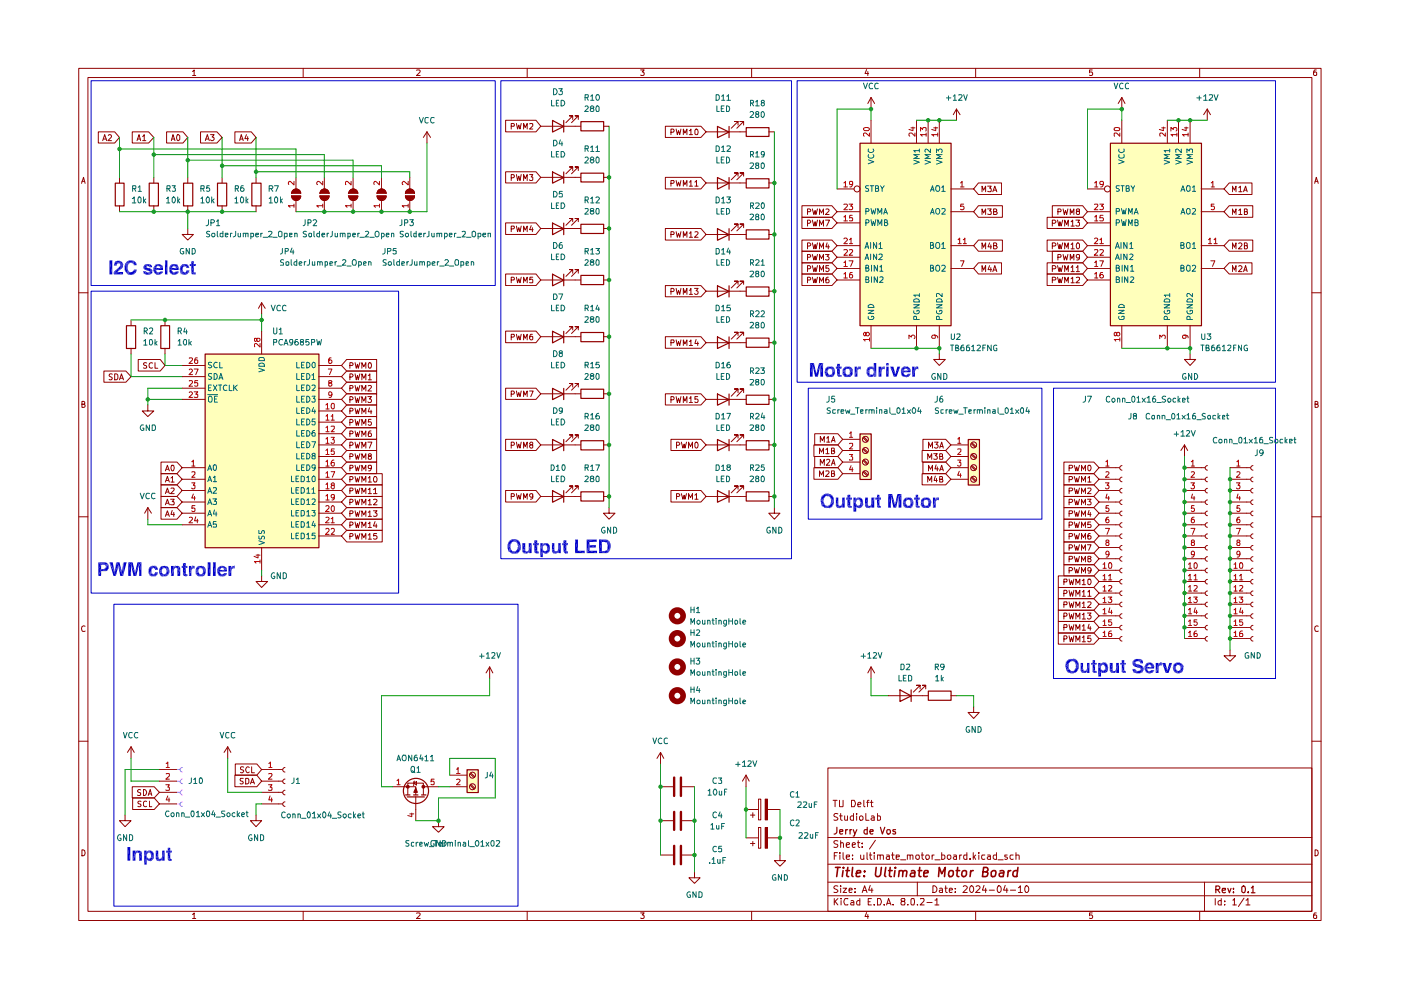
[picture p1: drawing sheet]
<svg xmlns="http://www.w3.org/2000/svg" width="297mm" height="210mm" viewBox="0 0 297 210" stroke-linecap="round" stroke-linejoin="round" font-family="sans-serif">
<g fill="none" stroke="#910000" stroke-width=".21">
<path d="M16.7 14.5h263.4v180.7h-263.4zM18.6 16.4h259.5v176.8h-259.5zM40.8 15.2l.4-.4v1.2M40.8 16h.7M64.3 14.5v1.9M88.3 14.9l.6-.1 .2 .2-.1 .3-.7 .7h.8M111.8 14.5v1.9M135.8 14.8h.8l-.4 .5 .4 .2-.1 .4h-.7M159.4 14.5v1.9M183.7 14.7l-.3 .9h.8M184 15.2v.8M206.9 14.5v1.9"/>
<path d="M231.6 14.8h-.6v.6l.4-.1 .3 .2-.1 .4h-.6M254.4 14.5v1.9M279.1 14.8l-.4 .1-.2 .9 .2 .2 .5-.1v-.5l-.2-.1h-.4l-.1 .2M17.3 38.9l.4-1.3 .3 1.3M17.4 38.5h.6M278.7 38.9l.4-1.3 .4 1.3M278.8 38.5h.6M16.7 62.1h1.9M278.1 62.1h2M17.4 85.7h.5l.1-.4-.2-.2h-.4v1.3l.6-.1v-.3l-.2-.3M278.8 85.7h.5l.1-.4-.6-.2v1.3h.4l.3-.4-.3-.3M16.7 109.6h1.9"/>
<path d="M278.1 109.6h2M18 132.8l-.2-.1a.67 .67 0 0 0-.5 .5 .67 .67 0 0 0 .2 .7l.5-.1M279.5 132.8l-.3-.1a.67 .67 0 0 0-.5 .5 .67 .67 0 0 0 .3 .7l.5-.1M16.7 157.2h1.9M278.1 157.2h2M175.5 162.8h102.6v30.4h-102.6zM175.5 177.6h102.6M176.6 169.7h.9M177.1 169.7v1.3M177.6 178.3h-.7l-.1 .4 .3 .2 .4 .1 .1 .3-.3 .4-.5-.1M177.6 172.6l-.5-.1-.3 .3 .2 .4 .6 .3v.3h-.8M178 169.7l.1 1.3h.6v-1.3"/>
<path d="M178 173h.6M178.2 178.8l.2-.1h.3l.1 1M178.2 172.5v1.3l.4 .1M178.2 178.2v1.5M179.1 173v.8h.6M179.4 179.2l.7-.2v-.3h-.4l-.3 .2 .1 .7h.6M179.7 173v.9M180.5 169.7h.6a1.02 1.02 0 0 1 0 1.3h-.6zM180.7 179.2l.7-.2-.1-.3h-.4l-.2 .2 .1 .7h.5M180.9 173.1l-.4-.1-.2 .2 .1 .6h.5M180.9 172.5v1.4M181.6 172.5v.1"/>
<path d="M181.6 173v.9M181.8 178.7h.5M181.9 170.6l.7-.2-.2-.3-.4 .1-.1 .7 .1 .1h.5M182 178.2v1.2l.3 .3M182.2 173.2l.3-.2h.2l.3 .2-.1 .6h-.6zM182.8 179.5v.2M182.8 178.7v.2M183.1 169.7v1.2l.3 .1M183.6 172.5v1.4h.6M183.7 170.1h.5M184.2 169.7h-.2l-.1 .2v1.1M184.5 170.1h.6"/>
<path d="M184.8 173.1l.4-.1 .1 .2v.7M184.8 169.7v1.2v.1h.3M185.3 173.3l-.6 .3 .1 .3 .5-.1M185.6 178.2l-1.3 1.8M186 173.1l.5-.1 .2 .2-.1 .6h-.6M186 172.5v1.4M17.4 180.2a.64 .64 0 0 1 .6 .6 .64 .64 0 0 1-.6 .7zM40.8 193.9l.4-.3v1.1M40.8 194.7h.7M64.3 193.2v2M88.3 193.6h.6l.2 .1-.1 .4-.7 .6h.8M111.8 193.2v2"/>
<path d="M135.8 193.6h.8l-.4 .4 .4 .2-.1 .5h-.7M159.4 193.2v2M175.5 189.9h102.6M175.5 187h102.6M175.5 183.2h102.6M176.9 190.5v1.4M176.9 181.5h.4M177.1 191.1l.5 .8M177.6 180.8h-.7v1.4M177.6 187.9l-.5-.1-.3 .3 .1 .3 .6 .3 .1 .3a.6 .6 0 0 1-.8 .2M177.6 190.5l-.7 .8M178.1 180.8v.1"/>
<path d="M178.1 181.3v.9M178.2 187.8v.2M178.2 188.3v.9M178.3 190.5v.1M178.3 190.9v1M178.7 188.3h.8l-.8 .9h.8M178.7 180.8v1.2l.3 .2M179.4 181.7l.7-.1v-.3h-.6l-.1 .2 .1 .6h.6M179.8 190.6l-.6-.1a1.02 1.02 0 0 0 0 1.4l.6-.1M180 188.7h.7l-.1-.3-.4-.1-.2 .2v.6l.2 .1h.4M180.4 191l.4-.1 .2 .3v.7h-.6v-.4l.6-.2M180.8 182v.2"/>
<path d="M180.8 181.3v.2M181.3 189.1v.1M181.3 188.4v.1M182.3 190.5v1.4h-.5l-.2-.7 .3-.3 .4 .1M182.5 181.3v.7a.37 .37 0 0 0 .3 .2 .37 .37 0 0 0 .3-.2M182.8 189.2l.5-1.4 .5 1.4M183 188.8h.7M183.1 181.3v.9M183.7 193.5l-.3 .8h.8M183.8 180.8v1.3l.2 .1M184 193.9v.8M184.1 191.2h.4"/>
<path d="M184.3 181.3h.5M184.5 187.7l-.3 1h.9M184.5 180.8v1.2l.3 .2M184.8 190.5h-.7v1.4h.7M184.8 188.3v.9M185.3 191.8v.1M185.3 180.8v.1M185.3 181.3v.9M186 190.5h.6a1.02 1.02 0 0 1 0 1.4h-.6zM186 181.4l.6-.1v.9M186 181.3v.9M186.6 181.5l.1-.2h.5l.1 .9"/>
<path d="M187.5 191.8v.1M188 191.9l.4-1.4 .5 1.4M188 181.3h.5l.1 .9M188.1 191.5h.6M188.6 181.6h-.5l-.2 .3 .2 .3 .5-.1M189 181.3h.6M189.2 180.8v1.2l.4 .2M189.3 191.8v.1M190 181.7l.7-.1-.1-.3h-.6v.8h.6M190.9 182.3h1.1M191.4 191.1l-.4-.2 .1-.3 .7-.1v.5l-.7 .2-.1 .2 .2 .5h.6l.1-.5-.3-.3M192.4 181.4l.5-.1 .1 .9"/>
<path d="M192.4 181.3v.9M192.5 191.8v.1M193 181.5l.1-.2h.4l.1 .9M193.2 190.6h.6l.1 .8-.2 .5h-.4l-.2-.3zM194.3 181.3h.5v.8a.45 .45 0 0 1-.6-.1zM194.5 191.8v.1M194.5 187v2.9M195.2 190.6l.6-.1 .1 .4-.8 1h.8M195.3 181.3h.5M195.5 180.8v1.2l.3 .2M196.4 181.4h.5l.1 .6-.2 .2h-.3l-.2-.2zM196.5 191.4h1.1"/>
<path d="M197.6 181.3v.9M197.8 187.8a.73 .73 0 0 1 .9 .7 .73 .73 0 0 1-.9 .7zM198 181.3h-.2l-.2 .2M198.2 190.9l.4-.4v1.4M198.2 191.9h.9M198.2 182.3h1.1M199.2 188.4l.5-.1 .1 .2v.7M199.7 181.3h.5l.1 .7a.45 .45 0 0 1-.6 .1M199.7 180.8v1.4M199.8 188.7h-.6v.2l.1 .3h.5M200.3 188.3h.5M200.5 187.8v1.3l.3 .1"/>
<path d="M200.9 181.4h.6l.1 .6-.2 .2h-.3l-.3-.2zM201.3 188.7h.6v-.3l-.5-.1-.1 .2v.6l.1 .1h.5M202.2 181.3h.5l.1 .9M202.5 189.1v.1M202.5 188.4v.1M202.8 181.6h-.4l-.3 .3 .3 .3 .4-.1M203.5 181.3v.9M203.9 181.3h-.3l-.1 .2M204.2 188l.2-.2h.3l.4 .4-1 1h1M205 181.3h-.6l-.1 .2 .1 .6h.6M205 180.8v1.4M205.7 182v.2"/>
<path d="M205.9 187.8a.76 .76 0 0 1 .5 .7 .76 .76 0 0 1-.5 .7 .89 .89 0 0 1 0-1.4zM206.3 180.8v1.4M206.5 181.6l.4 .6M206.9 193.2v2M206.9 181.3l-.6 .5M206.9 188l.6-.2 .3 .4-.9 1h.9M207.5 180.8v.1M207.5 181.3v.9M208.6 187.7l-.3 1h.9M208.8 181.3h-.6l-.1 .2 .1 .6h.6M209 188.3v.9M209.4 181.3h.5l.1 .9"/>
<path d="M209.7 188.7h1.1M210 181.6h-.4l-.3 .3 .3 .3 .4-.1M211.3 181.3h-.6l-.1 .7a.45 .45 0 0 0 .7 .1M211.3 180.8v1.4M211.6 187.9l.2-.1a.76 .76 0 0 1 .5 .7 .76 .76 0 0 1-.5 .7 .97 .97 0 0 1-.2-1.3zM211.6 182.3h1.1M213.1 187.7l-.3 1h.9M213.5 188.3v.9M213.5 181.3h-.5v.3l.6 .4-.2 .2-.4-.1M214.2 188.7h1.1M214.8 181.3h-.5l-.2 .2v.5l.3 .2 .4-.1M215.4 181.4l.6-.1 .1 .9"/>
<path d="M215.4 180.8v1.4M215.9 188.2l.4-.4v1.4M215.9 189.2h.9M217.4 187.9l.2-.1a.76 .76 0 0 1 .5 .7 .76 .76 0 0 1-.5 .7 .97 .97 0 0 1-.2-1.3zM231.6 193.6h-.6v.6l.4-.2 .3 .2-.1 .5h-.6M254.4 193.2v2M255.4 187v6.2M257.7 190.5v1.4M258.9 190.5v1.4l-.6-.1-.1-.6a.45 .45 0 0 1 .7-.2M259.7 191.8v.1M259.7 191v.2M261.4 190.9l.3-.4v1.4"/>
<path d="M261.4 191.9h.7M263.8 190.4l-1.2 1.8M264.2 190.9l.4-.4v1.4M264.2 191.9h.8M278.8 180.2a.64 .64 0 0 1 .7 .6 .64 .64 0 0 1-.7 .7zM279.1 193.6h-.4l-.2 .9 .2 .2h.5v-.5l-.2-.2h-.3l-.2 .2"/>
</g>
<g fill="none" stroke="#910000" stroke-width=".25">
<path d="M177.4 175.4v1l-.2 .4h-.4M178 176.3l.7-.1-.1-.3h-.5l-.1 .2 .1 .7h.5M179.3 175.9v.9M179.7 175.9h-.2l-.2 .3M180.2 175.9v.9M180.6 175.9h-.3l-.1 .3M180.9 175.9l.3 .9M181.7 175.9l-.5 1.3-.3 .1M183.9 175.9h-.5l-.2 .3v.4l.2 .2h.5M183.9 175.4v1.4M184.5 176.3l.6-.1v-.3h-.6v.2v.7h.6M186.7 175.4l.4 1.4 .5-1.4"/>
<path d="M188.1 176h.6l.1 .6-.3 .2h-.2l-.3-.2zM189.9 175.9h-.5l-.1 .2 .6 .3v.4h-.6M257.8 188.6h.6l.2-.2v-.3l-.2-.3h-.6v1.5M258.1 188.6l.5 .7M259.1 188.8l.7-.1v-.3h-.6l-.1 .1 .1 .7h.6M260.3 188.4l.4 .9 .3-.9M261.5 189.1v.2M261.5 188.4v.1M263.3 188.1l.3-.3a.8 .8 0 0 1 .5 .8 .8 .8 0 0 1-.5 .7l-.3-.3zM264.6 189.1v.2M265.3 188.3l.4-.5v1.5M265.3 189.3h.8"/>
</g>
<g fill="none" stroke="#910000" stroke-width=".34">
<path d="M177.1 183.9h1.1M177.6 183.9l-.2 2M178.7 184.6l-.1 1.3M178.8 183.9v.2M179.3 184.6h.8M179.8 183.9l-.3 1.7 .4 .3M180.8 183.9l-.2 1.7 .3 .3M181.5 185.2l1-.2v-.3l-.6-.1-.3 .2-.1 1h.8M183.2 185.7v.2M183.3 184.7v.1M185.8 183.9l-.2 1.5 .3 .5a.63 .63 0 0 0 .8-.5l.2-1.5M187.8 183.9l-.2 1.7 .2 .3"/>
<path d="M188.4 184.6h.8M188.7 183.9l-.1 1.7 .4 .3M189.8 184.6l-.2 1.3M189.8 183.9v.2M190.7 184.8l.2-.2 .5 .1v1.2M190.7 184.6l-.2 1.3M191.4 184.8a.47 .47 0 0 1 .5-.2 .47 .47 0 0 1 .4 .2l-.2 1.1M193.2 184.7h.7v1.2M194 185l-.9 .2-.1 .4 .2 .3 .7-.1M194.7 184.6h.7M195 183.9l-.2 1.7 .5 .3M195.8 185.2l1-.2v-.3l-.6-.1-.3 .2-.1 1h.8"/>
<path d="M199 185.9l.2-2 .5 1.4 .7-1.4-.1 2M201.3 184.8l.2-.2 .5 .1 .1 .7a.62 .62 0 0 1-.9 .4l-.1-.4zM202.7 184.6h.8M203 183.9l-.1 1.7 .4 .3M204.1 184.7l.6-.1 .2 .2v.6l-.4 .5a.46 .46 0 0 1-.6-.5zM205.8 184.6l-.1 1.3M206.3 184.6l-.5 .3M208.4 184.8h.8l.3-.3-.1-.4-.3-.2h-.6l-.2 2h.7l.3-.2 .2-.5-.4-.4M210.2 184.9a.65 .65 0 0 1 .9-.2v.7l-.4 .5-.5-.2zM212 184.7h.8l-.1 1.2M212.8 185l-.9 .2v.1v.5l.2 .1 .6-.1M213.8 184.6l-.2 1.3"/>
<path d="M214.3 184.6l-.6 .3M215.7 184.7a.65 .65 0 0 0-.9 .2v.8a.64 .64 0 0 0 .9 .1M215.8 183.9l-.2 2"/>
</g>
<g fill="#ffb">
<path d="M99 163.2h2.4v4.8h-2.4z"/>
<path d="M43.4 75h24.2v41.1h-24.2z"/>
<path d="M205.2 93.1h2.4v9.7h-2.4z"/>
<path d="M182.3 92h2.4v9.6h-2.4z"/>
<path d="M235.4 30.3h19.3v38.7h-19.3z"/>
<path d="M182.3 30.3h19.3v38.7h-19.3z"/>
</g>
<g fill="none" stroke="#910000" stroke-width=".21">
<path d="M25.3 37.6v1.2M32.6 37.6v1.2M39.8 37.6v1.2M47.1 37.6v1.2M54.3 37.6v1.2M25.3 43.6v1.3M32.6 43.6v1.3M39.8 48.4v1.3h1.2l-1.2 1.2-1.2-1.2h1.2M39.8 43.6v1.3M47.1 43.6v1.3M54.3 43.6v1.3M27.8 67.8v1.2"/>
<path d="M27.8 73.8v1.2M29.3 76.2h4.7l1 1.3-1 1.2h-4.7zM31.1 77l-.4-.1-.3 .2 .3 .4 .4 .2v.3h-.7M32.4 77l-.3-.1a.6 .6 0 0 0-.5 .6 .6 .6 0 0 0 .5 .6l.3-.1M32.9 76.9v1.2h.6M35 67.8v1.2M35 73.8v1.2M55.5 64.2l-.7 1.2M55.5 64.2v2.4M55.5 64.2l.7 1.2M103.8 141.4l-.7 1.3M103.8 141.4v2.5"/>
<path d="M103.8 141.4l.7 1.3M85.7 166.8h2.5v1.7M86.5 168.5v-2.5h3.3v2.5M88.2 167.1l.3 .9h-.8zM88.2 168.9v2.7M89.8 166.8h.7"/>
</g>
<path d="M24.4 38.8h1.9v4.9h-1.9zM31.6 38.8h2v4.9h-2zM38.9 38.8h2v4.9h-2zM46.1 38.8h2v4.9h-2zM53.4 38.8h1.9v4.9h-1.9zM26.8 69.1h2v4.8h-2zM34.1 69.1h1.9v4.8h-1.9zM86 168.5h.9M86.3 169h3.7M87.7 168.5h.9M89.4 168.5h.9" fill="none" stroke="#910000" stroke-width=".25"/>
<path d="M88.2 167.1l.3 .9h-.8z" fill="#910000"/>
<path d="M86.3 166.6h.4v.4h-.4zM87.7 166l.6-.3v.8zM87.9 165.6l-.2 .1-.1 .9" fill="none" stroke="#910000" stroke-width=".21"/>
<circle cx="88.2" cy="167.7" r="2.67" fill="none" stroke="#910000" stroke-width=".25"/>
<path d="M86.3 166.6h.4v.4h-.4z" fill="#910000"/>
<path d="M89.6 166.6h.4v.4h-.4z" fill="none" stroke="#910000" stroke-width=".21"/>
<path d="M89.6 166.6h.4v.4h-.4z" fill="#910000"/>
<g fill="none" stroke="#910000" stroke-width=".21">
<path d="M73.9 41.5a.97 .97 0 0 0 1 1 .97 .97 0 0 0 1-1M27.8 158.3l-.8 1.2M27.8 158.3v2.5M27.8 158.3l.7 1.2M48.3 158.3l-.8 1.2M48.3 158.3v2.5M48.3 158.3l.7 1.2M26.5 172.8v1.2h1.3l-1.3 1.3-1.2-1.3h1.2M28 166.8h4.7l1.1 1.2-1.1 1.2h-4.7zM28.1 169.2h4.6l1.1 1.2-1.1 1.2h-4.6zM29.8 167.5l-.4-.1-.3 .3 .1 .2 .6 .3v.3l-.2 .2-.5-.1M29.9 169.9h-.6v.5l.5 .1 .1 .3-.3 .2h-.4"/>
<path d="M30.4 167.4a.64 .64 0 0 1 .7 .6 .64 .64 0 0 1-.7 .7zM31.1 169.9a.45 .45 0 0 0-.7 .2v.7a.45 .45 0 0 0 .7 .2M31.4 168.7l.4-1.3 .4 1.3M31.5 168.3h.6M31.7 169.9v1.1h.5M49.8 164.4h4.7l1 1.2-1 1.2h-4.7zM49.9 162h4.6l1 1.2-1 1.2h-4.6zM51.6 165h-.6a.47 .47 0 0 0 0 .5 .47 .47 0 0 0 .5 .2v.4h-.6M51.7 162.7l-.5-.1-.2 .1v.4l.7 .3-.3 .4h-.4M52.1 165h.5l.2 .3v.7l-.4 .2h-.3zM52.8 162.7l-.2-.1a.65 .65 0 0 0-.5 .6 .65 .65 0 0 0 .5 .6l.2-.1M53.1 166.2l.4-1.2 .4 1.2"/>
<path d="M53.3 165.9h.6M53.4 162.6v1.2h.5M54.3 172.8v1.2h1.2l-1.2 1.3-1.2-1.3h1.2M55.5 170.4h4.4M55.5 168h4.4M55.5 165.6h4.4M55.5 163.2h4.4M60.4 170a.48 .48 0 0 0-.5 .5 .48 .48 0 0 0 .5 .5M60.4 167.6a.48 .48 0 0 0-.5 .4 .48 .48 0 0 0 .5 .5M60.4 165.2a.48 .48 0 0 0-.5 .5 .48 .48 0 0 0 .5 .4M60.4 162.7a.48 .48 0 0 0-.5 .5 .48 .48 0 0 0 .5 .5M83.2 166.8h2.5"/>
<path d="M88.2 171.6v2.4M90.5 166.8h2.5M93 174v1.3h1.2l-1.2 1.2-1.3-1.2h1.3M95.3 166.8h3.7M95.3 164.4h3.7M99.7 166.5l.8 .8M99.7 164.1l.8 .8M99.8 166.3l.9 .8M99.8 163.9l.9 .8"/>
<circle cx="100.2" cy="166.8" r=".64"/>
<circle cx="100.2" cy="164.4" r=".64"/>
</g>
<g fill="none" stroke="#b90000" stroke-width=".21">
<path d="M56.9 166.4h.8l-.5 .5h.4v.7l-.7-.1M57 161.9l.3-.3v1.1M57 164.1l.6-.1 .1 .4-.8 .8h.8M57 162.7h.7M57.2 168.8l-.2 .8h.8M57.6 169.2v.8M84.2 165.5l.3-.3v1.2M84.2 166.4h.7M86.9 172.6h.8M87.3 172.4v.8l-.8-.3M92 165.2h-.5l-.1 .6 .1-.2h.4l.1 .2v.5h-.6M96.8 163.1h.2l.1-.4v1.3"/>
<path d="M96.8 165.3l.5-.1 .3 .3-.8 .9h.8M96.8 164h.8"/>
</g>
<path d="M99 163.2h2.4v4.8h-2.4z" fill="none" stroke="#910000" stroke-width=".25"/>
<path d="M73.9 41.5h1.9a.97 .97 0 0 1-.9 1 .97 .97 0 0 1-1-1z" fill="#910000"/>
<path d="M73.8 41.5h2M73.8 41h2M73.9 41a.97 .97 0 0 1 1-.9 .97 .97 0 0 1 1 .9" fill="none" stroke="#910000" stroke-width=".21"/>
<path d="M74.2 40.3a.97 .97 0 0 1 1-.2 .97 .97 0 0 1 .6 .9h-1.9z" fill="#910000"/>
<path d="M74.9 37.6v2.5M67.8 41.5a.97 .97 0 0 0 1 1 .97 .97 0 0 0 1-1M74.9 42.4v2.5" fill="none" stroke="#910000" stroke-width=".21"/>
<path d="M74.4 38.5v.7l-.8-.7-.3 .1v.5M74.4 43.6h-1.1l.3 .4M74.4 43.3v.7" fill="none" stroke="#b90000" stroke-width=".21"/>
<path d="M67.8 41.5h1.9a.97 .97 0 0 1-.9 1 .97 .97 0 0 1-1-1z" fill="#910000"/>
<path d="M67.8 41.5h2M67.8 41h2M67.8 41a.97 .97 0 0 1 1-.9 .97 .97 0 0 1 1 .9" fill="none" stroke="#910000" stroke-width=".21"/>
<path d="M68.1 40.3a.97 .97 0 0 1 1-.2 .97 .97 0 0 1 .6 .9h-1.9z" fill="#910000"/>
<path d="M68.8 37.6v2.5M68.8 42.4v2.5M79.9 41.5a.97 .97 0 0 0 1 1 .97 .97 0 0 0 1-1" fill="none" stroke="#910000" stroke-width=".21"/>
<path d="M68.4 38.5v.7l-.9-.7-.3 .2 .1 .4M68.4 43.6h-1.2l.3 .4M68.4 43.3v.7" fill="none" stroke="#b90000" stroke-width=".21"/>
<path d="M79.9 41.5h1.9a.97 .97 0 0 1-.9 1 .97 .97 0 0 1-1-1z" fill="#910000"/>
<path d="M79.9 41.5h1.9M79.9 41h1.9M79.9 41a.97 .97 0 0 1 1-.9 .97 .97 0 0 1 1 .9" fill="none" stroke="#910000" stroke-width=".21"/>
<path d="M80.2 40.3a.97 .97 0 0 1 1-.2 .97 .97 0 0 1 .6 .9h-1.9z" fill="#910000"/>
<path d="M80.9 37.6v2.5M90.5 28l-.7 1.1M90.5 28v2.3M90.5 28l.8 1.1M80.9 42.4v2.5M86 41.5a.97 .97 0 0 0 .9 1 .97 .97 0 0 0 1-1" fill="none" stroke="#910000" stroke-width=".21"/>
<path d="M80.4 38.5v.7l-.8-.7-.3 .2v.4M80.4 43.6h-1.1l.3 .4M80.4 43.3v.7" fill="none" stroke="#b90000" stroke-width=".21"/>
<path d="M85.9 41.5h1.9a.97 .97 0 0 1-.9 1 .97 .97 0 0 1-1-1z" fill="#910000"/>
<path d="M86 41.5h1.9M86 41h1.9M86 41a.97 .97 0 0 1 .9-.9 .97 .97 0 0 1 1 .9" fill="none" stroke="#910000" stroke-width=".21"/>
<path d="M86.2 40.3a.97 .97 0 0 1 1.1-.2 .97 .97 0 0 1 .5 .9h-1.9z" fill="#910000"/>
<path d="M86.9 37.6v2.5M61.8 41.5a.97 .97 0 0 0 1 1 .97 .97 0 0 0 1-1M86.9 42.4v2.5" fill="none" stroke="#910000" stroke-width=".21"/>
<path d="M86.5 38.5v.7l-.9-.7-.3 .2 .1 .4M86.5 43.6h-1.2l.3 .4M86.5 43.3v.7" fill="none" stroke="#b90000" stroke-width=".21"/>
<path d="M61.8 41.5h1.9a.97 .97 0 0 1-.9 1 .97 .97 0 0 1-1-1z" fill="#910000"/>
<path d="M61.8 41.5h1.9M61.8 41h1.9M61.8 41a.97 .97 0 0 1 1-.9 .97 .97 0 0 1 1 .9" fill="none" stroke="#910000" stroke-width=".21"/>
<path d="M62.1 40.3a.97 .97 0 0 1 1-.2 .97 .97 0 0 1 .6 .9h-1.9z" fill="#910000"/>
<g fill="none" stroke="#910000" stroke-width=".21">
<path d="M20.8 28h3.5l1 1.1-1 1.2h-3.5zM21.8 29.8l.4-1.3 .4 1.3M21.9 29.5h.6M23 28.7l.4-.2 .2 .5-.7 .8h.7M28 28h3.5l1.1 1.1-1.1 1.2h-3.5zM29.1 29.8l.4-1.3 .3 1.3M29.1 29.5h.6M30.2 29l.4-.5v1.3M30.2 29.8h.7M35.3 28h3.5l1 1.1-1 1.2h-3.5zM36.3 29.8l.4-1.3 .4 1.3M36.4 29.5h.6"/>
<path d="M37.7 28.5l.4 .3v.8l-.2 .2a.75 .75 0 0 1-.2-1.3zM42.5 28h3.5l1.1 1.1-1.1 1.2h-3.5zM43.5 29.8l.5-1.3 .4 1.3M43.6 29.5h.6M44.6 28.5h.8l-.4 .6h.3l.1 .5-.3 .2h-.3l-.2-.2M49.8 28h3.5l1 1.1-1 1.2h-3.5zM50.8 29.8l.4-1.3 .4 1.3M50.9 29.5h.6M52.3 28.5l-.4 .9h.8M52.5 29v.8M62.8 37.6v2.5M107.2 36.4h6.4l1.1 1.2-1.1 1.2h-6.4z"/>
<path d="M107.2 25.5h6.4l1.1 1.3-1.1 1.2h-6.4zM108.4 37.7l.6-.1v-.5l-.6-.1v1.3M108.4 26.8h.6v-.5l-.6-.1v1.2M109.5 37l.2 1.3 .3-.9 .3 .9 .2-1.3M109.5 26.2l.2 1.2 .3-.9 .3 .9 .2-1.2M111 38.3v-1.3l.4 .9 .4-.9v1.3M111 27.4v-1.2l.4 .8 .4-.8v1.2M112.3 37h.7l-.4 .5 .4 .1v.5l-.2 .2h-.3l-.2-.2M112.3 26.3h.7v.4l-.7 .7h.7M114.7 37.6h8.4M114.7 26.8h8.4M121.4 36.2v-.8h-.7h.7l-1.4 1.4"/>
<path d="M121.4 25.3v-.7h-.7h.7l-1.4 1.4M122.6 36.2v-.8h-.7h.7l-1.4 1.4M122.6 25.3v-.7h-.7h.7l-1.4 1.4M127.9 37.6h1.2M127.9 26.8h1.2M62.8 42.4v2.5M107.2 47.3h6.4l1.1 1.1-1.1 1.3h-6.4zM107.2 58.1h6.4l1.1 1.3-1.1 1.2h-6.4zM108.4 48.5l.6-.1v-.5h-.6v1.2M108.4 59.4h.6v-.5l-.6-.1v1.2M109.5 47.9l.2 1.2 .3-.8 .3 .8 .2-1.2M109.5 58.8l.2 1.2 .3-.9 .3 .9 .2-1.2"/>
<path d="M111 49.1v-1.2l.4 .9 .4-.9v1.2M111 60v-1.2l.4 .8 .4-.8v1.2M112.6 47.9l-.3 .8h.7M112.9 48.3v.8M113 58.8h-.6l-.1 .6 .2-.2h.3l.2 .2v.5h-.7M114.7 59.4h8.4M114.7 48.4h8.4M121.4 47v-.7h-.7h.7l-1.4 1.5M121.4 57.9v-.7h-.7h.7l-1.4 1.4M122.6 47v-.7h-.7h.7l-1.4 1.5M122.6 57.9v-.7h-.7h.7l-1.4 1.4M127.9 59.4h1.2"/>
<path d="M127.9 48.4h1.2M22 78.7h4.7l1.1 1.2-1.1 1.1h-4.7zM23.8 79.3h-.6v.5l.5 .2 .1 .3-.2 .2-.5-.1M24.3 79.3h.5l.2 .3v.6l-.3 .3h-.4zM38.6 77.5h4.8M38.6 79.9h4.8M55.5 70.2v4.8M67.6 77.5h4.8M67.6 79.9h4.8M73.5 76.2h6.4v2.5h-6.4l-1.1-1.2zM73.5 78.7h6.4v2.3h-6.4l-1.1-1.1zM74.2 77.5h.5l.2-.2-.1-.3-.6-.1v1.2"/>
<path d="M74.2 79.9h.4l.3-.4-.3-.2h-.4v1.2M75.3 76.9l.2 1.2 .3-.9 .2 .9 .3-1.2M75.3 79.3l.2 1.2 .3-.9 .2 .9 .3-1.2M76.7 78.1v-1.2l.4 .8 .5-.8v1.2M78.1 79.6l.3-.3v1.2M78.2 77l.3-.1a.78 .78 0 0 1 0 1.2l-.3-.1zM107.2 70.2h6.4l1.1 1.2-1.1 1.3h-6.4zM108.4 71.5l.6-.1v-.5h-.6v1.2M109.5 70.9l.2 1.2 .3-.9 .3 .9 .2-1.2M111 72.1v-1.2l.4 .8 .4-.8v1.2M112.9 70.9l-.4 .1a.82 .82 0 0 0 0 1.1l.5-.2v-.5l-.5-.1-.2 .3M114.7 71.4h8.4"/>
<path d="M121.4 69.9v-.6h-.7h.7l-1.4 1.4M122.6 69.9v-.6h-.7h.7l-1.4 1.4M127.9 71.4h1.2M25.3 80.5l.5-1.2 .4 1.2M25.5 80.2h.6M31.3 85.9v1.2h1.3l-1.3 1.2-1.1-1.2h1.1M34.1 98h3.4l1.1 1.2-1.1 1.2h-3.4zM35.1 99.8l.4-1.1 .4 1.1M35.2 99.5h.5M36.3 98.7h.1a.59 .59 0 0 1 .6 .3 .59 .59 0 0 1-.2 .7l-.1 .1-.4-.1zM38.6 99.2h4.8M38.6 84.7h4.8"/>
<path d="M38.6 82.3h4.8M67.6 94.3h4.8M67.6 99.2h4.8M67.6 87.1h4.8M67.6 89.5h4.8M67.6 92h4.8M67.6 96.8h4.8M67.6 84.7h4.8M67.6 82.3h4.8M73.5 93.1h6.4v2.4h-6.4l-1.1-1.2zM73.5 98h6.4v2.4h-6.4l-1.1-1.2zM73.5 95.5h6.4v2.5h-6.4l-1.1-1.2z"/>
<path d="M73.5 90.7h6.4v2.4h-6.4l-1.1-1.1zM73.5 88.3h6.4v2.4h-6.4l-1.1-1.2zM73.5 83.5h6.4v2.4h-6.4l-1.1-1.2zM73.5 85.9h6.4v2.4h-6.4l-1.1-1.2zM73.5 81h6.4v2.5h-6.4l-1.1-1.2zM74.2 94.4l.6-.1 .1-.3-.3-.3h-.4v1.3M74.2 99.2h.6l.1-.4-.2-.1h-.5v1.1M74.2 96.8h.5l.2-.2-.1-.3-.6-.1v1.2M74.2 92h.5l.2-.2-.1-.3-.6-.1v1.2M74.2 89.6l.6-.1 .1-.3-.3-.3h-.4v1.3M74.2 84.8l.6-.1 .1-.4-.3-.2h-.4v1.3M74.2 87.1h.5l.2-.1-.1-.4-.6-.1v1.2"/>
<path d="M74.2 82.3h.5l.2-.2-.1-.3-.6-.1v1.2M75.3 93.7l.2 1.3 .3-.8 .2 .8 .3-1.3M75.3 98.7l.2 1.1 .3-.8 .2 .8 .3-1.1M75.3 96.2l.2 1.2 .3-.9 .2 .9 .3-1.2M75.3 91.4l.2 1.2 .3-.9 .2 .9 .3-1.2M75.3 88.9l.2 1.3 .3-.9 .2 .9 .3-1.3M75.3 84.1l.2 1.3 .3-1 .2 1 .3-1.3M75.3 86.5l.2 1.2 .3-.8 .2 .8 .3-1.2M75.3 81.7l.2 1.2 .3-.8 .2 .8 .3-1.2M76.7 95v-1.3l.4 1 .5-1v1.3M76.7 99.8v-1.1l.4 .8 .5-.8v1.1M76.7 97.4v-1.2l.4 .8 .5-.8v1.2"/>
<path d="M76.7 92.6v-1.2l.4 .8 .5-.8v1.2M76.7 90.2v-1.3l.4 .9 .5-.9v1.3M76.7 85.4v-1.3l.4 .9 .5-.9v1.3M76.7 80.5v-1.2l.4 .9 .5-.9v1.2M76.7 87.7v-1.2l.4 .9 .5-.9v1.2M76.7 82.9v-1.2l.4 .9 .5-.9v1.2M78 93.7h.8l-.5 1.3M78 84.1h.8l-.5 .5 .4 .1v.6l-.5 .1-.2-.2M78.1 81.8l.4-.1 .3 .4-.8 .8h.8M78.1 80.5h.7M78.3 96.7l-.2-.3a.35 .35 0 0 1 .3-.2 .35 .35 0 0 1 .4 .2l-.6 .4v.6h.5l.1-.4-.3-.3M78.3 86.5l-.2 .8h.7"/>
<path d="M78.7 91.4l-.5 .1-.1 .4 .1 .7h.5v-.7l-.4-.1-.2 .2M78.7 88.9h-.5l-.1 .6h.6v.6l-.5 .1-.1-.2M78.7 87v.7M78.8 99.2l-.1 .1h-.5l-.1-.1 .1-.5h.5a.85 .85 0 0 1-.3 1.1h-.2M107.2 82.3h6.4l1.1 1.2-1.1 1.2h-6.4zM107.2 93.1h6.4l1.1 1.2-1.1 1.2h-6.4zM108.4 83.6l.6-.1v-.5l-.6-.1v1.2M108.4 94.4l.6-.1v-.5l-.6-.1v1.3M109.5 82.9l.2 1.2 .3-.9 .3 .9 .2-1.2M109.5 93.7l.2 1.3 .3-.8 .3 .8 .2-1.3M111 84.1v-1.2l.4 .8 .4-.8v1.2M111 95v-1.3l.4 1 .4-1v1.3"/>
<path d="M112.3 82.9h.7l-.5 1.2M112.5 94.3l-.2-.3 .2-.3h.3l.2 .5-.7 .3v.3l.2 .2 .5-.2v-.4l-.2-.1M114.7 83.5h8.4M114.7 94.3h8.4M121.4 82.1v-.8h-.7h.7l-1.4 1.4M121.4 92.9v-.7h-.7h.7l-1.4 1.5M122.6 82.1v-.8h-.7h.7l-1.4 1.4M122.6 92.9v-.7h-.7h.7l-1.4 1.5M127.9 83.5h1.2M127.9 94.3h1.2M225.6 98h6.3l1.1 1.2-1.1 1.2h-6.3zM226.7 99.2h.6l.1-.4-.1-.1h-.6v1.1"/>
<path d="M227.8 98.7l.3 1.1 .2-.8 .2 .8 .4-1.1M229.3 99.8v-1.1l.4 .8 .4-.8v1.1M230.6 98.8l.2-.1a.6 .6 0 0 1 .6 .4 .6 .6 0 0 1-.2 .7h-.3l-.3-.2zM233 99.2h4.3M237.9 98.7a.48 .48 0 0 0-.5 .5 .48 .48 0 0 0 .5 .5M251.1 99.2h4.4M251.1 94.3l-.7 1.2M251.1 94.3v2.5M251.1 94.3l.7 1.2M256 98.7a.48 .48 0 0 0-.5 .5 .48 .48 0 0 0 .5 .5M260.8 99.2h4.3M265.7 98.7a.48 .48 0 0 0-.5 .5 .48 .48 0 0 0 .5 .5"/>
<path d="M31.3 107.6l-.6 1.2M31.3 107.6v2.5M31.3 107.6l.8 1.2M34.1 107.6h3.4l1.1 1.2-1.1 1.3h-3.4zM34.1 105.3h3.4l1.1 1.1-1.1 1.2h-3.4zM34.1 102.8h3.4l1.1 1.2-1.1 1.3h-3.4zM34.1 100.4h3.4l1.1 1.2-1.1 1.2h-3.4zM35.1 109.5l.4-1.2 .4 1.2M35.1 107l.4-1.2 .4 1.2M35.1 104.7l.4-1.2 .4 1.2M35.1 102.2l.4-1.2 .4 1.2M35.2 109.1h.5"/>
<path d="M35.2 106.7h.5M35.2 104.3h.5M35.2 101.9h.5M36.2 105.8h.7l-.4 .6h.3v.6l-.6-.1M36.3 103.6l.5-.1 .1 .3-.7 .9h.7M36.3 101.4l.3-.4v1.2M36.3 102.2h.6M36.5 108.2l-.2 .9h.7M36.8 108.6v.9M38.6 101.6h4.8M38.6 104h4.8M38.6 106.4h4.8"/>
<path d="M38.6 108.8h4.8M38.6 111.3h4.8M55.5 116.1v4.8M67.6 101.6h4.8M67.6 104h4.8M67.6 106.4h4.8M67.6 108.8h4.8M67.6 111.3h4.8M67.6 113.6h4.8M73.5 105.3h7.5v2.3h-7.5l-1.1-1.2zM73.5 102.8h7.5v2.5h-7.5l-1.1-1.3zM73.5 107.6h7.5v2.5h-7.5l-1.1-1.3z"/>
<path d="M73.5 100.4h7.5v2.4h-7.5l-1.1-1.2zM73.5 112.5h7.5v2.4h-7.5l-1.1-1.3zM73.5 110.1h7.5v2.4h-7.5l-1.1-1.2zM74.2 106.5h.4l.3-.2-.1-.4-.6-.1v1.2M74.2 104.1l.6-.1 .1-.4-.2-.1h-.5v1.2M74.2 108.9l.6-.1 .1-.3-.2-.2h-.5v1.2M74.2 101.7h.4l.3-.3-.1-.3-.6-.1v1.2M74.2 113.7l.6-.1 .1-.3-.2-.2h-.5v1.2M74.2 111.4h.4l.3-.3-.1-.3-.6-.1v1.2M75.3 105.8l.2 1.2 .3-.8 .2 .8 .3-1.2M75.3 103.5l.2 1.2 .3-.9 .2 .9 .3-1.2M75.3 108.3l.2 1.2 .3-.9 .2 .9 .3-1.2"/>
<path d="M75.3 101l.2 1.2 .3-.8 .2 .8 .3-1.2M75.3 113.1l.2 1.2 .3-.8 .2 .8 .3-1.2M75.3 110.7l.2 1.2 .3-.9 .2 .9 .3-1.2M76.7 107v-1.2l.4 .9 .5-.9v1.2M76.7 104.7v-1.2l.4 .8 .5-.8v1.2M76.7 109.5v-1.2l.4 .8 .5-.8v1.2M76.7 102.2v-1.2l.4 .9 .5-.9v1.2M76.7 114.3v-1.2l.4 .9 .5-.9v1.2M76.7 111.9v-1.2l.4 .8 .5-.8v1.2M78.1 106.2l.3-.4v1.2M78.1 103.8l.3-.3v1.2M78.1 108.6l.3-.3v1.2"/>
<path d="M78.1 101.4l.3-.4v1.2M78.1 113.5l.3-.4v1.2M78.1 111l.3-.3v1.2M78.1 107h.7M78.1 104.7h.7M78.1 109.5h.7M78.1 102.2h.7M78.1 114.3h.7M78.1 111.9h.7M79.2 105.9l.5-.1 .2 .3-.7 .9h.7M79.2 103.8l.4-.3v1.2M79.2 108.3h.7l-.4 .4 .4 .1v.6h-.7"/>
<path d="M79.2 104.7h.7M79.3 101.1l.3-.1a.84 .84 0 0 1 .2 1.2l-.5-.1a.78 .78 0 0 1 0-1zM79.5 110.6l-.3 .9h.7M79.8 111.1v.8M79.9 113.1h-.6l-.1 .5h.7v.6h-.7M107.2 104h6.4l1.1 1.3-1.1 1.1h-6.4zM108.4 105.3h.6v-.6h-.6v1.1M109.5 104.7l.2 1.1 .3-.8 .3 .8 .2-1.1M111 105.8v-1.1l.4 .8 .4-.8v1.1M113 105.2l-.2 .2h-.3l-.2-.2 .1-.5h.6v.9l-.5 .2M114.7 105.3h8.4M121.4 103.7v-.6h-.7h.7l-1.4 1.4"/>
<path d="M122.6 103.7v-.6h-.7h.7l-1.4 1.4M127.9 105.3h1.2M129.1 107.6v1.2h1.3l-1.3 1.3-1.2-1.3h1.2M225.6 107.6h6.3l1.1 1.2-1.1 1.3h-6.3zM225.6 105.3h6.3l1.1 1.1-1.1 1.2h-6.3zM225.6 110.1h6.3l1.1 1.2-1.1 1.2h-6.3zM225.6 102.8h6.3l1.1 1.2-1.1 1.3h-6.3zM225.6 112.5h6.3l1.1 1.1-1.1 1.3h-6.3zM225.6 100.4h6.3l1.1 1.2-1.1 1.2h-6.3zM225.6 119.7h6.3l1.1 1.2-1.1 1.2h-6.3zM225.6 117.3h6.3l1.1 1.2-1.1 1.2h-6.3zM225.6 114.9h6.3l1.1 1.2-1.1 1.2h-6.3z"/>
<path d="M226.7 108.9l.6-.1 .1-.3-.1-.2h-.6v1.2M226.7 106.5h.5l.2-.2-.1-.4-.6-.1v1.2M226.7 111.4h.5l.2-.3-.1-.3-.6-.1v1.2M226.7 104.1l.6-.1 .1-.4-.1-.1h-.6v1.2M226.7 113.7l.6-.1 .1-.3-.1-.2h-.6v1.2M226.7 101.7h.5l.2-.3-.1-.3-.6-.1v1.2M226.7 118.5h.6l.1-.4-.1-.1h-.6v1.1M226.7 116.2h.5l.2-.4-.2-.3h-.5v1.2M227.8 108.3l.3 1.2 .2-.9 .2 .9 .4-1.2M227.8 105.8l.3 1.2 .2-.8 .2 .8 .4-1.2M227.8 110.7l.3 1.2 .2-.9 .2 .9 .4-1.2M227.8 103.5l.3 1.2 .2-.9 .2 .9 .4-1.2"/>
<path d="M227.8 113.1l.3 1.2 .2-.8 .2 .8 .4-1.2M227.8 101l.3 1.2 .2-.8 .2 .8 .4-1.2M227.8 118l.3 1.1 .2-.8 .2 .8 .4-1.1M227.8 115.5l.3 1.2 .2-.9 .2 .9 .4-1.2M229.3 109.5v-1.2l.4 .8 .4-.8v1.2M229.3 107v-1.2l.4 .9 .4-.9v1.2M229.3 111.9v-1.2l.4 .8 .4-.8v1.2M229.3 104.7v-1.2l.4 .8 .4-.8v1.2M229.3 114.3v-1.2l.4 .9 .4-.9v1.2M229.3 102.2v-1.2l.4 .9 .4-.9v1.2M229.3 119.1v-1.1l.4 .8 .4-.8v1.1M229.3 116.7v-1.2l.4 .8 .4-.8v1.2"/>
<path d="M230.6 105.8h.7l-.4 .6 .4 .1v.4l-.1 .1-.6-.1M230.6 115.5h.7l-.5 1.2M230.6 103.6l.6-.1 .1 .3-.7 .9h.7M230.6 101.4l.4-.4v1.2M230.6 102.2h.7M230.8 118.5l-.2-.5h.6l.1 .2-.2 .3h-.5v.6h.2h.3l.2-.2-.2-.4M230.9 108.2l-.3 .9h.7M231.2 113.1h-.4l-.2 .3v.8a.42 .42 0 0 0 .6 0 .42 .42 0 0 0 0-.6h-.4l-.2 .2M231.2 108.6v.9M231.2 110.7h-.6v.6l.6-.1 .1 .2v.3l-.1 .2-.6-.1M233 101.6h4.3M233 104h4.3"/>
<path d="M233 106.4h4.3M233 108.8h4.3M233 111.3h4.3M233 113.6h4.3M233 118.5h4.3M233 116.1h4.3M237.9 118a.48 .48 0 0 0-.5 .5 .48 .48 0 0 0 .5 .5M237.9 115.7a.48 .48 0 0 0-.5 .4 .48 .48 0 0 0 .5 .5M237.9 113.2a.48 .48 0 0 0-.5 .5 .48 .48 0 0 0 .5 .5M237.9 110.8a.48 .48 0 0 0-.5 .5 .48 .48 0 0 0 .5 .5M237.9 108.4a.48 .48 0 0 0-.5 .5 .48 .48 0 0 0 .5 .4M237.9 106a.48 .48 0 0 0-.5 .5 .48 .48 0 0 0 .5 .5"/>
<path d="M237.9 103.5a.48 .48 0 0 0-.5 .5 .48 .48 0 0 0 .5 .5M237.9 101.2a.48 .48 0 0 0-.5 .5 .48 .48 0 0 0 .5 .4M251.1 101.6h4.4M251.1 104h4.4M251.1 106.4h4.4M251.1 108.8h4.4M251.1 111.3h4.4M251.1 113.6h4.4M251.1 118.5h4.4M251.1 116.1h4.4M256 118a.48 .48 0 0 0-.5 .5 .48 .48 0 0 0 .5 .5M256 115.7a.48 .48 0 0 0-.5 .4 .48 .48 0 0 0 .5 .5"/>
<path d="M256 113.2a.48 .48 0 0 0-.5 .5 .48 .48 0 0 0 .5 .5M256 110.8a.48 .48 0 0 0-.5 .5 .48 .48 0 0 0 .5 .5M256 108.4a.48 .48 0 0 0-.5 .5 .48 .48 0 0 0 .5 .4M256 106a.48 .48 0 0 0-.5 .5 .48 .48 0 0 0 .5 .5M256 103.5a.48 .48 0 0 0-.5 .5 .48 .48 0 0 0 .5 .5M256 101.2a.48 .48 0 0 0-.5 .5 .48 .48 0 0 0 .5 .4M260.8 101.6h4.3M260.8 104h4.3M260.8 106.4h4.3M260.8 108.8h4.3M260.8 111.3h4.3M260.8 113.6h4.3"/>
<path d="M260.8 118.5h4.3M260.8 116.1h4.3M265.7 118a.48 .48 0 0 0-.5 .5 .48 .48 0 0 0 .5 .5M265.7 115.7a.48 .48 0 0 0-.5 .4 .48 .48 0 0 0 .5 .5M265.7 113.2a.48 .48 0 0 0-.5 .5 .48 .48 0 0 0 .5 .5M265.7 110.8a.48 .48 0 0 0-.5 .5 .48 .48 0 0 0 .5 .5M265.7 108.4a.48 .48 0 0 0-.5 .5 .48 .48 0 0 0 .5 .4M265.7 106a.48 .48 0 0 0-.5 .5 .48 .48 0 0 0 .5 .5M265.7 103.5a.48 .48 0 0 0-.5 .5 .48 .48 0 0 0 .5 .5M265.7 101.2a.48 .48 0 0 0-.5 .5 .48 .48 0 0 0 .5 .4M55.5 122.1v1.2h1.2l-1.2 1.3-1.2-1.3h1.2M224.4 134.2h7.5l1.1 1.2-1.1 1.2h-7.5z"/>
<path d="M224.4 126.9h7.5l1.1 1.2-1.1 1.3h-7.5zM224.4 124.6h7.5l1.1 1.1-1.1 1.2h-7.5zM224.4 129.4h7.5l1.1 1.2-1.1 1.2h-7.5zM224.4 122.1h7.5l1.1 1.2-1.1 1.3h-7.5zM224.4 131.8h7.5l1.1 1.2-1.1 1.2h-7.5zM225.6 135.5l.6-.1v-.5l-.6-.1v1.3M225.6 128.2h.6v-.6h-.6v1.2M225.6 125.8l.6-.1v-.5h-.6v1.2M225.6 130.7l.6-.1v-.5l-.6-.1v1.2M225.6 123.4h.6v-.6h-.6v1.2M225.6 133h.6v-.6h-.6v1.2M226.7 134.8l.2 1.3 .3-1 .2 1 .3-1.3"/>
<path d="M226.7 127.6l.2 1.2 .3-.9 .2 .9 .3-1.2M226.7 121h.5l.2-.4-.2-.3h-.5v1.2M226.7 125.2l.2 1.2 .3-.9 .2 .9 .3-1.2M226.7 130l.2 1.2 .3-.9 .2 .9 .3-1.2M226.7 122.8l.2 1.2 .3-.9 .2 .9 .3-1.2M226.7 132.4l.2 1.2 .3-.8 .2 .8 .3-1.2M227.8 120.3l.3 1.2 .2-.8 .2 .8 .4-1.2M228.1 136.1v-1.3l.4 .9 .5-.9v1.3M228.1 128.8v-1.2l.4 .9 .5-.9v1.2M228.1 126.4v-1.2l.4 .8 .5-.8v1.2M228.1 131.2v-1.2l.4 .8 .5-.8v1.2M228.1 124v-1.2l.4 .8 .5-.8v1.2"/>
<path d="M228.1 133.6v-1.2l.4 .9 .5-.9v1.2M229.3 121.5v-1.2l.4 .9 .4-.9v1.2M229.5 135.1l.3-.3v1.3M229.5 127.9l.3-.3v1.2M229.5 125.5l.3-.3v1.2M229.5 130.3l.3-.3v1.2M229.5 123.1l.3-.3v1.2M229.5 132.8l.3-.4v1.2M229.5 136.1h.6M229.5 128.8h.6M229.5 126.4h.6M229.5 131.2h.6"/>
<path d="M229.5 124h.6M229.5 133.6h.6M230.6 130h.7l-.4 .5 .4 .2v.3l-.2 .2h-.4l-.1-.1M230.6 127.7l.6-.1 .1 .3-.7 .9h.7M230.6 125.5l.4-.3v1.2M230.6 123l.2-.2 .4 .1a.66 .66 0 0 1-.3 1.1l-.3-.3zM230.6 126.4h.7M230.9 132.3l-.3 .9h.7M231.2 132.9v.7M231.2 134.8h-.6v.6l.6-.1 .1 .2v.3l-.2 .3-.5-.2M231.3 120.8l-.2 .3-.5-.1v-.5l.5-.2a.81 .81 0 0 1 0 1.2h-.4M233 135.4h4.3"/>
<path d="M233 133h4.3M233 130.6h4.3M233 128.1h4.3M233 125.7h4.3M233 123.3h4.3M233 120.9h4.3M237.9 135a.48 .48 0 0 0-.5 .4 .48 .48 0 0 0 .5 .5M237.9 132.6a.48 .48 0 0 0-.5 .5 .48 .48 0 0 0 .5 .5M237.9 130.1a.48 .48 0 0 0-.5 .5 .48 .48 0 0 0 .5 .5M237.9 127.7a.48 .48 0 0 0-.5 .5 .48 .48 0 0 0 .5 .4M237.9 125.3a.48 .48 0 0 0-.5 .5 .48 .48 0 0 0 .5 .5M237.9 122.8a.48 .48 0 0 0-.5 .5 .48 .48 0 0 0 .5 .5"/>
<path d="M237.9 120.5a.48 .48 0 0 0-.5 .5 .48 .48 0 0 0 .5 .4M251.1 135.4h4.4M251.1 133h4.4M251.1 130.6h4.4M251.1 128.1h4.4M251.1 125.7h4.4M251.1 123.3h4.4M251.1 120.9h4.4M256 135a.48 .48 0 0 0-.5 .4 .48 .48 0 0 0 .5 .5M256 132.6a.48 .48 0 0 0-.5 .5 .48 .48 0 0 0 .5 .5M256 130.1a.48 .48 0 0 0-.5 .5 .48 .48 0 0 0 .5 .5M256 127.7a.48 .48 0 0 0-.5 .5 .48 .48 0 0 0 .5 .4"/>
<path d="M256 125.3a.48 .48 0 0 0-.5 .5 .48 .48 0 0 0 .5 .5M256 122.8a.48 .48 0 0 0-.5 .5 .48 .48 0 0 0 .5 .5M256 120.5a.48 .48 0 0 0-.5 .5 .48 .48 0 0 0 .5 .4M260.8 137.9v1.1h1.2l-1.2 1.2-1.3-1.2h1.3M260.8 135.4h4.3M260.8 133h4.3M260.8 130.6h4.3M260.8 128.1h4.3M260.8 125.7h4.3M260.8 123.3h4.3M260.8 120.9h4.3M265.7 135a.48 .48 0 0 0-.5 .4 .48 .48 0 0 0 .5 .5"/>
<path d="M265.7 132.6a.48 .48 0 0 0-.5 .5 .48 .48 0 0 0 .5 .5M265.7 130.1a.48 .48 0 0 0-.5 .5 .48 .48 0 0 0 .5 .5M265.7 127.7a.48 .48 0 0 0-.5 .5 .48 .48 0 0 0 .5 .4M265.7 125.3a.48 .48 0 0 0-.5 .5 .48 .48 0 0 0 .5 .5M265.7 122.8a.48 .48 0 0 0-.5 .5 .48 .48 0 0 0 .5 .5M265.7 120.5a.48 .48 0 0 0-.5 .5 .48 .48 0 0 0 .5 .4M140.1 159.5l-.8 1.3M140.1 159.5v2.5M140.1 159.5l.6 1.3M184.7 141.4l-.7 1.3M184.7 141.4v2.5M184.7 141.4l.7 1.3"/>
<path d="M188.3 147.5h8.5M195.1 146.1v-.8h-.8h.8l-1.5 1.4M196.3 146.1v-.8h-.7h.7l-1.5 1.4M201.6 147.5h1.2M206.4 149.9v1.2h1.2l-1.2 1.2-1.2-1.2h1.2M140.1 174h2.6M140.1 166.8h2.6M144.6 174h2.6M144.6 166.8h2.6M158.2 164.4l-.8 1.2M158.2 164.4v2.4M158.2 164.4l.6 1.2"/>
<path d="M159.1 172.8h.9M159.6 172.3v1M160.8 169.4h.5v4.4h-.5zM162.2 169.4h.5v4.4h-.5zM140.1 181.3h2.6M144.6 181.3h2.6M147.2 184.9v1.2h1.2l-1.2 1.2-1.1-1.2h1.1M165.4 181.3v1.2h1.2l-1.2 1.2-1.2-1.2h1.2"/>
</g>
<g fill="none" stroke="#b90000" stroke-width=".21">
<path d="M62.3 38.5v.7l-.8-.7-.4 .2 .1 .4M62.3 43.6h-1.2l.4 .4M62.3 43.3v.7M40.1 76l.6-.1 .1 .3-.7 .9h.7M40.1 78.4l.5-.2 .2 .4-.7 .8h.7M41.2 78.2h.8l-.5 1.2M41.8 75.9l-.4 .1-.2 .8 .3 .3 .4-.1v-.6l-.4-.1-.3 .3M54.5 71.9v-.2h.5l.1 .2v.3l-.2 .2h-.3l-.3-.7-.4 .1v.4l.2 .2 .4-.2M55.1 72.8v.8l-.8-.8-.4 .2 .1 .5M69.6 78.2h.8l-.5 1.2M70.2 75.9h-.3l-.2 .2v.9a.42 .42 0 0 0 .5-.1 .42 .42 0 0 0 .1-.5l-.4-.1-.2 .3M40.1 83.2l.5-.1 .2 .3-.7 .9h.7"/>
<path d="M40.1 80.8l.6-.1 .1 .3-.7 .9h.7M40.7 97.9h.1l.2-.3v1.2M40.7 98.8h.6M41.2 83.1h.7l-.4 .5 .4 .1v.5h-.7M41.9 80.7h-.6l-.1 .5h.7v.6h-.7M69.1 85.9l.3-.4v1.2M69.1 88.2l.3-.3v1.2M69.1 90.7l.3-.3v1.1M69.1 93.1l.3-.4v1.3M69.1 95.5l.3-.3v1.2M69.1 97.9l.3-.3v1.2M69.1 98.8h.7"/>
<path d="M69.1 86.7h.7M69.1 89.1h.7M69.1 91.5h.7M69.1 94h.7M69.1 96.4h.7M69.9 81.2l-.2-.4 .5-.1 .2 .3-.3 .2-.4 .1v.5l.2 .1h.2l.3-.3-.3-.4M70.2 88.2h.2l.1-.3v1.2M70.2 90.4h.7v.5l-.7 .6h.7M70.2 92.7h.7l-.4 .5 .4 .1v.5l-.2 .2h-.3l-.2-.2M70.2 89.1h.7M70.4 85.5h.3l.2 .2v.8l-.4 .2a.84 .84 0 0 1-.1-1.2zM70.4 83.6l-.3 .2-.4-.1v-.5l.4-.1a.81 .81 0 0 1 0 1.2h-.3"/>
<path d="M70.8 97.6l-.4 .1-.2 .9 .3 .2 .4-.1-.1-.6h-.4l-.2 .1M70.9 95.2h-.6l-.1 .6 .2-.2h.3l.2 .2v.5h-.7M234.5 97.9l.3-.3v1.2M234.5 98.8h.6M252.6 97.9l.3-.3v1.2M252.6 98.8h.7M262.2 97.9l.4-.3v1.2M262.2 98.8h.7M40.1 109.7h.5l.2 .3-.7 .8h.7M40.7 100.1h.6v.4l-.6 .7h.6M40.7 102.4h.6l-.3 .5 .3 .1v.5l-.1 .1h-.4l-.1-.1M41 104.7l-.3 .9h.7"/>
<path d="M41.2 105.3v.7M41.3 107.2h-.6v.6h.6v.5l-.1 .2h-.4l-.1-.2M41.5 109.6l-.3 .8h.8M41.8 110.1v.7M54.3 117.7h.8M54.7 117.5v.8l-.8-.3M55.1 119.1h-1.2l.4 .3M55.1 118.7v.7M69.1 100.3l.3-.3v1.2M69.1 102.7l.3-.3v1.2M69.1 105.2l.3-.4v1.2M69.1 107.4l.4-.2 .3 .3-.8 1h.8"/>
<path d="M69.1 109.7h.4l.3 .3-.8 .8h.8M69.1 112.2l.4-.2 .3 .5-.8 .8h.8M69.1 101.2h.7M69.1 103.6h.7M69.1 106h.7M70.2 100h.8l-.5 1.2M70.2 110l.3-.3v1.1M70.2 112.2l.2-.2h.3l.2 .2v.4l-.7 .7h.7M70.2 110.8h.7M70.4 107.3l.2-.1 .3 .3v.7l-.3 .3a.71 .71 0 0 1-.2-1.2zM70.5 102.9l-.3-.3 .3-.2h.2l.2 .4-.4 .1-.3 .2v.3l.3 .2 .4-.1v-.4l-.2-.2M70.9 105.3l-.2 .3h-.2l-.3-.3 .1-.4h.6v.9l-.5 .2"/>
<path d="M233.9 119.6l.3-.3v1.2M234.4 102.4h.7l-.4 .5h.3v.7h-.5l-.1-.1M234.4 112h.8l-.5 1.3M234.5 100.1l.4-.1 .2 .3-.7 .9h.7M234.7 104.7l-.2 .9h.7M234.7 115l-.2-.3a.35 .35 0 0 1 .3-.2 .35 .35 0 0 1 .3 .2l-.2 .3a.4 .4 0 0 0-.4 .2 .4 .4 0 0 0 0 .5l.5-.1a.36 .36 0 0 0-.1-.6M235 107.2h-.5v.6h.5v.6l-.4 .1-.1-.2M235 109.7h-.4l-.1 .9a.35 .35 0 0 0 .3 .3 .35 .35 0 0 0 .3-.3l-.1-.4-.1-.1-.4 .2M235 105.3v.7M235.1 119.4l.4-.1a.86 .86 0 0 1 .1 1.2h-.4l-.2-.2zM235.1 117.4l-.1 .2h-.5v-.2v-.5h.4l.1 .1a.85 .85 0 0 1-.2 1.1h-.3M252 119.6l.3-.3v1.2"/>
<path d="M252.5 102.4h.8l-.5 .5h.4v.7h-.5l-.2-.1M252.5 112h.8l-.5 1.3M252.6 100.1l.4-.1 .3 .3-.8 .9h.8M252.8 104.7l-.2 .9h.7M252.8 115l-.2-.3a.35 .35 0 0 1 .3-.2 .35 .35 0 0 1 .4 .2l-.3 .3a.4 .4 0 0 0-.4 .2 .4 .4 0 0 0 .1 .5l.5-.1a.36 .36 0 0 0-.2-.6M253.2 107.2h-.5l-.1 .6h.6v.6l-.5 .1-.1-.2M253.2 109.7h-.5l-.1 .9a.35 .35 0 0 0 .3 .3 .35 .35 0 0 0 .4-.3l-.1-.4-.2-.1-.4 .2M253.2 105.3v.7M253.3 119.4l.2-.1a.84 .84 0 0 1 .2 1.2h-.4l-.1-.2zM253.3 117.4l-.1 .2h-.5l-.1-.2 .1-.5h.3l.2 .1a.85 .85 0 0 1-.3 1.1h-.2M261.6 119.6l.4-.3v1.2M262.1 102.4h.8l-.4 .5h.3v.7h-.5l-.2-.1"/>
<path d="M262.1 112h.9l-.5 1.3M262.2 100.1l.5-.1 .2 .3-.8 .9h.8M262.5 104.7l-.3 .9h.8M262.5 115l-.3-.3a.35 .35 0 0 1 .4-.2 .35 .35 0 0 1 .3 .2l-.2 .3a.4 .4 0 0 0-.5 .2 .4 .4 0 0 0 .1 .5l.5-.1a.36 .36 0 0 0-.1-.6M262.8 107.2h-.5l-.1 .6h.6v.6l-.4 .1-.2-.2M262.8 109.7h-.4l-.2 .9a.35 .35 0 0 0 .4 .3 .35 .35 0 0 0 .3-.3l-.1-.4-.1-.1-.5 .2M262.8 105.3v.7M262.9 119.4l.3-.1a.86 .86 0 0 1 .1 1.2h-.3l-.2-.2zM262.9 117.4l-.1 .2h-.5l-.1-.2 .1-.5h.4l.1 .1a.85 .85 0 0 1-.2 1.1h-.3M233.9 122.1l.3-.3v1.2M233.9 124.5l.3-.4v1.2M233.9 126.9l.3-.3v1.2"/>
<path d="M233.9 129.3l.3-.3v1.1M233.9 131.8l.3-.4v1.2M233.9 134.1h.1l.2-.3v1.2M233.9 120.5h.6M233.9 123h.6M233.9 125.3h.6M233.9 127.8h.6M233.9 130.1h.6M233.9 132.6h.6M233.9 135h.6M235 126.6h.7l-.4 .4 .4 .3-.1 .4-.5 .1-.1-.2M235 122.1l.4-.3v1.2"/>
<path d="M235 124.2l.5-.1 .2 .4-.7 .8h.7M235 123h.7M235.3 128.9l-.3 .9h.8M235.6 131.4h-.6v.5h.6v.6l-.4 .1-.2-.2M235.6 133.8l-.4 .1-.2 .2v.8l.6 .1v-.7h-.5l-.1 .2M235.6 129.4v.7M252 122.1l.3-.3v1.2M252 124.5l.3-.4v1.2M252 126.9l.3-.3v1.2M252 129.3l.3-.3v1.1M252 131.8l.3-.4v1.2M252 134.1l.3-.3v1.2"/>
<path d="M252 120.5h.7M252 123h.7M252 125.3h.7M252 127.8h.7M252 130.1h.7M252 132.6h.7M252 135h.7M253.1 126.6h.7l-.4 .4 .4 .1v.4l-.2 .3h-.3l-.2-.2M253.2 122.1l.3-.3v1.2M253.2 124.2l.4-.1 .2 .4-.7 .8h.7M253.2 123h.6M253.4 128.9l-.2 .9h.7"/>
<path d="M253.7 133.8l-.4 .1-.1 .2v.8l.5 .1 .1-.2v-.3l-.1-.2h-.4l-.1 .2M253.7 129.4v.7M253.8 131.4h-.6v.5h.6v.4l-.2 .3-.4-.2M261.6 122.1l.4-.3v1.2M261.6 124.5l.4-.4v1.2M261.6 126.9l.4-.3v1.2M261.6 129.3l.4-.3v1.1M261.6 131.8l.4-.4v1.2M261.6 134.1h.2l.2-.3v1.2M261.6 120.5h.7M261.6 123h.7M261.6 125.3h.7"/>
<path d="M261.6 127.8h.7M261.6 130.1h.7M261.6 132.6h.7M261.6 135h.7M262.7 126.6h.8l-.4 .4 .3 .1v.6l-.5 .1-.2-.2M262.8 122.1l.4-.3v1.2M262.8 124.2l.4-.1 .3 .4-.8 .8h.8M262.8 123h.7M263.1 128.9l-.3 .9h.8M263.4 131.4h-.6v.5h.6v.6l-.4 .1-.2-.2M263.4 133.8l-.4 .1-.2 .2v.8l.6 .1v-.7h-.5l-.1 .2M263.4 129.4v.7"/>
</g>
<g fill="none" stroke="#910000" stroke-width=".25">
<path d="M117.2 36.5l2.3 1.1-2.3 1.2zM117.2 25.5l2.3 1.3-2.3 1.2zM119.5 25.5v2.5M119.5 36.5v2.3M123.2 25.8h4.8v1.9h-4.8zM123.2 36.7h4.8v1.9h-4.8zM117.2 47.3l2.3 1.2-2.3 1.3zM117.2 58.1l2.3 1.3-2.3 1.2zM119.5 47.3v2.5M119.5 58.1v2.5M123.2 58.4h4.8v1.9h-4.8zM123.2 47.6h4.8v1.9h-4.8z"/>
<path d="M43.5 75.1h24.1v41h-24.1zM117.2 70.2l2.3 1.2-2.3 1.3zM119.5 70.2v2.5M123.2 70.5h4.8v1.9h-4.8zM117.2 82.4l2.3 1.1-2.3 1.2zM117.2 93.2l2.3 1.2-2.3 1.2zM119.5 82.4v2.3M119.5 93.2v2.4M123.2 82.5h4.8v2h-4.8zM123.2 93.4h4.8v2h-4.8zM117.2 104l2.3 1.3-2.3 1.2zM119.5 104v2.5"/>
<path d="M123.2 104.3h4.8v1.9h-4.8zM190.8 146.3l2.4 1.2-2.4 1.2zM193.2 146.3v2.4M196.8 146.5h4.8v2h-4.8z"/>
</g>
<g fill="none" stroke="#006665" stroke-width=".21">
<path d="M44.9 76.9h-.7v.3l.7 .5-.3 .3-.4-.1M44.9 79.3l-.5-.1-.2 .1v.4l.7 .4-.3 .3h-.4M45.4 79.2a.64 .64 0 0 1 .7 .6 .64 .64 0 0 1-.7 .6zM46.1 76.9a.55 .55 0 0 0-.8 .5 .55 .55 0 0 0 .8 .5M46.6 76.8v1.2h.6M54.9 78.1l1.2 .4-1.2 .3M54.9 77.2a.66 .66 0 0 1 .7-.2 .66 .66 0 0 1 .5 .7h-1.2zM54.9 76l.2-.2h.7l.3 .7h-1.2zM62.9 76.8v1.2h.6M62.9 79.2v1.2h.6M63.9 77.4h.5M63.9 79.8h.5"/>
<path d="M64.5 76.8h-.6v1.2h.6M64.5 79.2h-.6v1.2h.6M65 76.8a.6 .6 0 0 1 .7 .6 .6 .6 0 0 1-.7 .6zM65 79.2a.64 .64 0 0 1 .7 .6 .64 .64 0 0 1-.7 .6zM66.1 79.5h.2l.2-.3v1.2M66.3 76.9l.3-.1 .2 .3v.6l-.3 .3a.7 .7 0 0 1-.2-1.1zM44 99.8l.5-1.2 .4 1.2M44 83.7h2.2M44.2 84.2l.5-.2a.86 .86 0 0 1 0 1.3l-.5-.2zM44.2 99.4h.5M44.2 82.2h.4M44.8 81.6h-.6v1.2h.6"/>
<path d="M45.2 98.7l.2-.1a.59 .59 0 0 1 .6 .3 .59 .59 0 0 1-.2 .7l-.3 .2-.3-.3zM45.2 81.6l.8 1.2M45.5 84.6h.4M46 81.6l-.8 1.2M46.1 84h-.6v1.3h.6M46.3 81.6h.7M46.4 80.4l.4-1.2 .5 1.2M46.5 80.1h.6M46.7 81.6v1.2M48.1 81.7l-.2-.1a.6 .6 0 0 0-.6 .6 .6 .6 0 0 0 .6 .6l.2-.1M48.6 81.6v1.2h.6M49.5 81.6v1.2"/>
<path d="M49.7 82.1l.6 .7M50.3 81.6l-.8 .7M62.9 86.5v1.1h.6M62.9 88.8v1.3h.6M62.9 91.3v1.2h.6M62.9 93.7v1.2h.6M62.9 96.1v1.2h.6M62.9 98.6v1.2h.6M62.9 81.6v1.2h.6M62.9 84v1.3h.6M63.9 87.1h.5M63.9 89.4h.5"/>
<path d="M63.9 91.9h.5M63.9 94.2h.5M63.9 96.7h.5M63.9 99.1h.5M63.9 84.6h.5M63.9 82.2h.5M64.5 86.5h-.6v1.1h.6M64.5 88.8h-.6v1.3h.6M64.5 91.3h-.6v1.2h.6M64.5 93.7h-.6v1.2h.6M64.5 96.1h-.6v1.2h.6M64.5 98.6h-.6v1.2h.6"/>
<path d="M64.5 81.6h-.6v1.2h.6M64.5 84h-.6v1.3h.6M65 86.5a.6 .6 0 0 1 .7 .6 .6 .6 0 0 1-.7 .5zM65 88.8a.64 .64 0 0 1 .7 .7 .64 .64 0 0 1-.7 .6zM65 91.3a.66 .66 0 0 1 .7 .4 .66 .66 0 0 1-.2 .8h-.5zM65 93.7a.64 .64 0 0 1 .7 .6 .64 .64 0 0 1-.7 .6zM65 96.1a.66 .66 0 0 1 .7 .4 .66 .66 0 0 1-.2 .8h-.5zM65 98.6h.5a.66 .66 0 0 1 .2 .7 .66 .66 0 0 1-.7 .5zM65 81.6a.6 .6 0 0 1 .7 .6 .6 .6 0 0 1-.7 .6zM65 84a.64 .64 0 0 1 .7 .6 .64 .64 0 0 1-.7 .7zM66.1 93.7h.8l-.5 1.2M66.1 81.7h.7v.4l-.7 .7h.7"/>
<path d="M66.1 84h.7l-.3 .5 .3 .1v.5l-.2 .2h-.3l-.2-.2M66.1 80.4h.7M66.4 96.6l-.3-.2 .3-.3 .4 .1v.3a.48 .48 0 0 0-.5 .2 .48 .48 0 0 0 0 .6l.5-.1v-.5l-.2-.1M66.5 86.4l-.4 .8h.8M66.7 91.3l-.4 .1-.2 .8 .2 .3 .5-.1v-.5l-.2-.2h-.2l-.3 .3M66.7 86.9v.7M66.8 88.8h-.6l-.1 .6h.7v.5l-.2 .2h-.3l-.2-.2M66.8 99.1l-.1 .1h-.4l-.2-.1v-.4l.2-.1 .5 .1v.7l-.2 .3-.3 .1M44 102.1l.5-1.2 .4 1.2M44 111.8l.5-1.2 .4 1.2M44 104.6l.5-1.2 .4 1.2M44 106.9l.5-1.1 .4 1.1"/>
<path d="M44 109.4l.5-1.2 .4 1.2M44.2 101.8h.5M44.2 111.4h.5M44.2 104.2h.5M44.2 106.6h.5M44.2 109.1h.5M45.1 105.8h.8l-.4 .5h.3v.6h-.7M45.2 101.3l.4-.4v1.2M45.2 103.5l.6-.1 .1 .3-.8 .9h.8M45.2 102.1h.7M45.5 108.1l-.3 .9h.8M45.8 110.6h-.6v.6l.6-.1v.7l-.6-.1"/>
<path d="M45.8 108.6v.8M54.9 114.7l1.2 .4-1.2 .4M54.9 113.6v.6a.47 .47 0 0 0 .5 0 .47 .47 0 0 0 .2-.5h.4v.6M54.9 112.5l.1 .6h.3l.4-.6 .4 .2-.1 .4M61.8 100.9v1.2h.5M61.8 103.4v1.2h.5M61.8 105.8v1.1h.5M61.8 108.2v1.2h.5M61.8 110.6v1.2h.5M61.8 113v1.2h.5M62.8 101.5h.4M62.8 103.9h.4"/>
<path d="M62.8 106.4h.4M62.8 108.7h.4M62.8 111.2h.4M62.8 113.6h.4M63.3 100.9h-.5v1.2h.5M63.3 103.4h-.5v1.2h.5M63.3 105.8h-.5v1.1h.5M63.3 108.2h-.5v1.2h.5M63.3 110.6h-.5v1.2h.5M63.3 113h-.5v1.2h.5M63.9 100.9l.6 .3v.7l-.1 .2h-.5zM63.9 103.4h.5l.1 .2v.6a.52 .52 0 0 1-.6 .4z"/>
<path d="M63.9 105.8l.6 .2v.7l-.1 .2h-.5zM63.9 108.2h.5l.1 .3v.6a.52 .52 0 0 1-.6 .3zM63.9 110.6a.52 .52 0 0 1 .6 .3v.6l-.1 .3h-.5zM63.9 113h.5l.1 .3v.6a.52 .52 0 0 1-.6 .3zM65 101.3l.4-.4v1.2M65 103.7l.4-.3v1.2M65 106.1l.4-.3v1.1M65 108.6l.4-.4v1.2M65 110.9l.4-.3v1.2M65 113.4l.4-.4v1.2M65 102.1h.7M65 104.6h.7"/>
<path d="M65 106.9h.7M65 109.4h.7M65 111.8h.7M65 114.2h.7M66.1 103.7l.4-.3v1.2M66.1 105.8h.7v.5l-.7 .6h.7M66.1 108.2h.7l-.3 .4 .3 .1v.5l-.2 .2h-.3l-.2-.2M66.1 104.6h.7M66.3 101l.3-.1 .2 .3v.8l-.2 .1-.3-.1a.78 .78 0 0 1 0-1zM66.5 110.5l-.4 .9h.8M66.7 111v.8M66.8 113h-.6l-.1 .6h.7v.5h-.7"/>
</g>
<path d="M142.9 164.9v3.9M142.9 172.1v3.9M142.9 179.3v3.9M144.4 164.9v3.9M144.4 172.1v3.9M144.4 179.3v3.9" fill="none" stroke="#910000" stroke-width=".51"/>
<g fill="none" stroke="#910000" stroke-width="1.2">
<circle cx="143.6" cy="130.6" r="1.23"/>
<circle cx="143.6" cy="135.4" r="1.23"/>
<circle cx="143.6" cy="141.4" r="1.23"/>
<circle cx="143.6" cy="147.5" r="1.23"/>
</g>
<path d="M162.2 169.4h.5v4.4h-.5z" fill="#910000"/>
<path d="M158.2 171.6h2.6M159.1 178.8h.9M159.6 178.4v.9M160.8 175.4h.5v4.4h-.5zM162.2 175.4h.5v4.4h-.5zM162.7 171.6h2.7" fill="none" stroke="#910000" stroke-width=".21"/>
<path d="M162.2 175.4h.5v4.4h-.5z" fill="#910000"/>
<g fill="none" stroke="#910000" stroke-width=".21">
<path d="M141.1 26.8h7.5l1.1 1.2-1.1 1.1h-7.5zM141.1 37.6h7.5l1.1 1.2-1.1 1.3h-7.5zM142.3 28h.5v-.6h-.5v1.1M142.3 38.9l.5-.1v-.5h-.5v1.2M143.4 27.4l.2 1.1 .3-.8 .2 .8 .3-1.1M143.4 38.3l.2 1.2 .3-.9 .2 .9 .3-1.2M144.9 28.5v-1.1l.3 .8 .4-.8v1.1M144.9 39.5v-1.2l.3 .8 .4-.8v1.2M146.1 27.7h.2l.2-.3v1.1M146.1 38.6l.4-.3v1.2M146.1 28.5h.7M146.1 39.5h.7"/>
<path d="M147.3 27.6l.3-.2a.71 .71 0 0 1 .2 1.1h-.3l-.2-.1zM147.3 38.6l.4-.3v1.2M147.3 39.5h.7M149.7 28h8.5M149.7 38.8h8.5M156.5 26.5v-.7h-.8h.8l-1.5 1.4M156.5 37.4v-.7h-.8h.8l-1.5 1.4M157.7 26.5v-.7h-.8h.8l-1.5 1.4M157.7 37.4v-.7h-.8h.8l-1.5 1.4M163 28h1.2M163 38.8h1.2M184.7 20.7v2.4"/>
<path d="M184.7 25.5v4.8M184.7 20.7l-.7 1.2M184.7 20.7l.7 1.2M194.3 25.5v4.8M196.8 25.5v4.8M199.2 25.5v4.8M202.8 23.1l-.7 1.2M202.8 23.1v2.4M202.8 23.1l.8 1.2M207.4 38.8h5v2.4h-5l-1-1.1zM209.4 39.5h.8l-.4 .4 .4 .2v.5h-.8M237.8 20.7v2.4"/>
<path d="M237.8 25.5v4.8M237.8 20.7l-.7 1.2M237.8 20.7l.7 1.2M247.5 25.5v4.8M249.9 25.5v4.8M252.3 25.5v4.8M256 23.1l-.8 1.2M256 23.1v2.4M256 23.1l.6 1.2M260.6 38.8h4.8v2.4h-4.8l-1.1-1.1zM262.7 39.8l.3-.3v1.2M141.1 48.4h7.5l1.1 1.3-1.1 1.2h-7.5z"/>
<path d="M142.3 49.7h.5v-.5l-.5-.1v1.2M143.4 49.1l.2 1.2 .3-.8 .2 .8 .3-1.2M144.9 50.3v-1.2l.3 .9 .4-.9v1.2M146.1 49.5l.4-.4v1.2M146.1 50.3h.7M147.3 49.2l.5-.1 .2 .4-.8 .8h.8M149.7 49.7h8.5M156.5 48.3v-.8h-.8h.8l-1.5 1.5M157.7 48.3v-.8h-.8h.8l-1.5 1.5M163 49.7h1.2M170 43.6h6.4l1.1 1.3-1.1 1.2h-6.4zM170 58.1h6.4l1.1 1.3-1.1 1.2h-6.4z"/>
<path d="M170 55.7h6.4l1.1 1.2-1.1 1.2h-6.4zM170 46.1h6.4l1.1 1.2-1.1 1.1h-6.4zM170 50.9h6.4l1.1 1.2-1.1 1.2h-6.4zM170 53.3h6.4l1.1 1.2-1.1 1.2h-6.4zM171.2 44.9h.5l.2-.2-.1-.3-.6-.1v1.2M171.2 59.4h.5l.2-.2-.1-.3-.6-.1v1.2M171.2 57l.6-.1 .1-.3-.3-.3h-.4v1.3M171.2 47.3h.4l.3-.4-.3-.2h-.4v1.2M171.2 52.2l.6-.1 .1-.4-.3-.2h-.4v1.3M171.2 54.5h.5l.2-.1-.1-.4-.6-.1v1.2M172.2 44.3l.4 1.2 .2-.9 .2 .9 .3-1.2M172.2 58.8l.4 1.2 .2-.9 .2 .9 .3-1.2"/>
<path d="M172.2 56.3l.4 1.3 .2-.9 .2 .9 .3-1.3M172.2 46.7l.4 1.2 .2-.9 .2 .9 .3-1.2M172.2 51.5l.4 1.3 .2-1 .2 1 .3-1.3M172.2 53.9l.4 1.2 .2-.8 .2 .8 .3-1.2M173.8 45.5v-1.2l.4 .8 .4-.8v1.2M173.8 60v-1.2l.4 .8 .4-.8v1.2M173.8 57.6v-1.3l.4 .9 .4-.9v1.3M173.8 47.9v-1.2l.4 .9 .4-.9v1.2M173.8 52.8v-1.3l.4 .9 .4-.9v1.3M173.8 55.1v-1.2l.4 .9 .4-.9v1.2M175 46.7h.9l-.6 1.2M175 53.9h.8l-.4 .5 .4 .2-.1 .4h-.7"/>
<path d="M175.1 44.4l.4-.1 .3 .3-.8 .9h.8M175.4 51.5l-.3 .8h.8M175.6 58.8l-.5 .2v.9l.5 .1 .2-.2v-.3l-.3-.3h-.2l-.2 .3M175.6 51.9v.9M175.7 56.3h-.6v.6h.6l.1 .4-.3 .3-.4-.2M177.5 40.1h3.6M177.5 52.1h4.8M177.5 47.3h4.8M177.5 59.4h4.8M177.5 56.9h4.8M177.5 54.5h4.8M177.5 44.9h4.8"/>
<path d="M201.6 40.1h4.8M201.6 52.1h4.8M201.6 56.9h4.8M201.6 44.9h4.8M207.4 55.7h5v2.4h-5l-1-1.2zM207.4 50.9h5.1v2.4h-5.1l-1-1.2zM207.4 43.6h5.1v2.5h-5.1l-1-1.2zM208.2 57.6v-1.3l.3 .9 .5-.9v1.3M208.2 52.8v-1.3l.3 .9 .5-.9v1.3M208.2 45.5v-1.2l.3 .8 .5-.8v1.2M208.2 40.7v-1.2l.3 .8 .5-.8v1.2M209.4 44.3h.8l-.4 .4 .4 .2v.5h-.8"/>
<path d="M209.8 56.3l-.3 .9h.7M209.8 51.5l-.3 .8h.7M210.1 51.9v.9M210.1 56.7v.9M210.5 57.6l.4-1.3 .4 1.3M210.5 40.7l.4-1.2 .4 1.2M210.7 52.1h.6v-.5l-.6-.1v1.3h.5l.2-.5-.3-.2M210.7 44.9l.6-.1v-.4l-.6-.1v1.2h.5l.2-.4-.3-.2M210.7 57.2h.6M210.7 40.3h.6M222 58.1h7.5l1.1 1.3-1.1 1.2h-7.5zM222 55.7h7.5l1.1 1.2-1.1 1.2h-7.5z"/>
<path d="M222 46.1h7.5l1.1 1.2-1.1 1.1h-7.5zM222 50.9h7.5l1.1 1.2-1.1 1.2h-7.5zM223.1 59.4h.6l.2-.2-.1-.3-.7-.1v1.2M223.1 57l.7-.1 .1-.3-.3-.3h-.5v1.3M223.1 53.3h6.4l1.1 1.2-1.1 1.2h-6.4zM223.1 47.3h.5l.3-.4-.3-.2h-.5v1.2M223.1 52.2l.7-.1 .1-.4-.3-.2h-.5v1.3M223.1 43.6h6.4l1.1 1.3-1.1 1.2h-6.4zM224.2 58.8l.4 1.2 .1-.9 .3 .9 .3-1.2M224.2 56.3l.4 1.3 .1-.9 .3 .9 .3-1.3M224.2 46.7l.4 1.2 .1-.9 .3 .9 .3-1.2M224.2 51.5l.4 1.3 .1-1 .3 1 .3-1.3"/>
<path d="M224.3 54.5h.6v-.5l-.6-.1v1.2M224.3 44.9h.6v-.5l-.6-.1v1.2M225.4 53.9l.3 1.2 .2-.8 .3 .8 .2-1.2M225.4 44.3l.3 1.2 .2-.9 .3 .9 .2-1.2M225.7 60v-1.2l.5 .8 .3-.8v1.2M225.7 57.6v-1.3l.5 .9 .3-.9v1.3M225.7 47.9v-1.2l.5 .9 .3-.9v1.2M225.7 52.8v-1.3l.5 .9 .3-.9v1.3M226.9 55.1v-1.2l.4 .9 .4-.9v1.2M226.9 45.5v-1.2l.4 .8 .4-.8v1.2M227.1 59.1l.3-.3v1.2M227.1 56.7l.3-.4v1.3"/>
<path d="M227.1 47l.3-.3v1.2M227.1 51.8l.3-.3v1.3M227.1 60h.7M227.1 57.6h.7M227.1 47.9h.7M227.1 52.8h.7M228.1 46.7h.8l-.4 .5 .4 .1v.5l-.2 .1h-.4l-.2-.1M228.2 58.9h.7v.4l-.8 .7h.8M228.2 56.7l.3-.4v1.3M228.2 57.6h.7M228.3 51.7l.3-.2 .3 .2v.8l-.3 .3a.72 .72 0 0 1-.3-1.1zM228.4 44.8l-.2-.3 .1-.1h.6v.3l-.5 .1a.35 .35 0 0 0-.2 .3 .35 .35 0 0 0 .2 .4l.5-.1v-.5l-.2-.1"/>
<path d="M228.9 54.5l-.2 .2-.4-.1v-.6h.6v.9l-.6 .2M230.6 40.1h3.6M230.6 52.1h4.8M230.6 47.3h4.8M230.6 59.4h4.8M230.6 56.9h4.8M230.6 54.5h4.8M230.6 44.9h4.8M254.7 40.1h4.8M254.7 52.1h4.8M254.7 56.9h4.8M254.7 44.9h4.8"/>
<path d="M260.6 50.9h5v2.4h-5l-1.1-1.2zM260.6 43.6h5v2.5h-5l-1.1-1.2zM260.6 55.7h4.8v2.4h-4.8l-1.1-1.2zM261.3 52.8v-1.3l.4 .9 .4-.9v1.3M261.3 40.7v-1.2l.4 .8 .4-.8v1.2M261.3 45.5v-1.2l.4 .8 .4-.8v1.2M261.3 57.6v-1.3l.4 .9 .4-.9v1.3M262.7 51.7l.4-.2 .2 .3-.7 1h.7M262.7 44.6l.3-.3v1.2M262.7 56.5l.4-.2 .2 .4-.7 .9h.7M262.7 40.7h.6M262.7 45.5h.6"/>
<path d="M263.7 40.7l.4-1.2 .3 1.2M263.7 57.6l.4-1.3 .3 1.3M263.8 57.2h.5M263.8 40.3h.5M263.8 52.1h.5l.1-.4-.1-.2h-.5v1.3l.6-.1 .1-.4-.2-.2M263.8 44.9h.5l.1-.2v-.3l-.1-.1h-.5v1.2l.6-.1 .1-.3-.2-.2M141.1 71.4h7.5l1.1 1.3-1.1 1.1h-7.5zM141.1 60.6h7.5l1.1 1.1-1.1 1.2h-7.5zM142.3 72.7h.5v-.6h-.5v1.2M142.3 61.8l.5-.1v-.5l-.5-.1v1.3M143.4 72.1l.2 1.2 .3-.9 .2 .9 .3-1.2M143.4 61.1l.2 1.3 .3-.8 .2 .8 .3-1.3"/>
<path d="M144.9 73.3v-1.2l.3 .8 .4-.8v1.2M144.9 62.4v-1.3l.3 1 .4-1v1.3M146.1 72.4l.4-.3v1.2M146.1 61.6l.4-.5v1.3M146.1 73.3h.7M146.1 62.4h.7M147.2 61.1h.8l-.4 .6 .4 .2-.1 .4-.5 .1-.2-.2M147.6 72l-.3 .8h.8M147.9 72.5v.8M149.7 72.7h8.5M149.7 61.7h8.5M156.5 71.1v-.6h-.8h.8l-1.5 1.4"/>
<path d="M156.5 60.3v-.7h-.8h.8l-1.5 1.5M157.7 71.1v-.6h-.8h.8l-1.5 1.4M157.7 60.3v-.7h-.8h.8l-1.5 1.5M163 72.7h1.2M163 61.7h1.2M184.7 69v4.8M194.3 69v4.8M199.2 75v1.2h1.2l-1.2 1.3-1.2-1.3h1.2M199.2 69v4.8M237.8 69v4.8M247.5 69v4.8M252.3 75v1.2h1.2l-1.2 1.3-1.2-1.3h1.2"/>
<path d="M252.3 69v4.8M141.1 83.5h7.5l1.1 1.2-1.1 1.2h-7.5zM142.3 84.8l.5-.1v-.5l-.5-.1v1.3M142.3 93.1h6.3l1.1 1.2-1.1 1.2h-6.3zM143.4 84.1l.2 1.3 .3-1 .2 1 .3-1.3M143.4 94.4l.6-.1 .1-.3-.2-.3h-.5v1.3M144.5 93.7l.3 1.3 .2-.8 .2 .8 .4-1.3M144.9 85.4v-1.3l.3 .9 .4-.9v1.3M146 95v-1.3l.4 1 .4-1v1.3M146.1 84.4h.2l.2-.3v1.3M146.1 85.4h.7M147.3 94l.3-.3a.68 .68 0 0 1 .4 .7 .68 .68 0 0 1-.4 .6l-.3-.2z"/>
<path d="M147.9 84.1h-.6v.6l.5-.1 .2 .3-.1 .4-.4 .1-.2-.2M149.7 94.3h8.5M149.7 84.7h8.5M156.5 83.2v-.7h-.8h.8l-1.5 1.5M156.5 92.9v-.7h-.8h.8l-1.5 1.5M157.7 83.2v-.7h-.8h.8l-1.5 1.5M157.7 92.9v-.7h-.8h.8l-1.5 1.5M163 94.3h1.2M163 84.7h1.2M172.6 99.2h5l1.1 1.2-1.1 1.2h-5zM172.6 94.3h5l1.1 1.2-1.1 1.3h-5zM172.7 92h4.9l1.1 1.1-1.1 1.2h-4.9z"/>
<path d="M172.7 96.8h4.9l1.1 1.2-1.1 1.2h-4.9zM173.8 96.2v-1.2l.4 .9 .4-.9v1.2M173.9 93.7v-1.1l.4 .8 .5-.8v1.1M173.9 98.7v-1.3l.4 .8 .5-.8v1.3M175.1 99.9l.5-.1 .2 .4-.8 .8h.8M175.1 95.3l.3-.3v1.2M175.1 96.2h.7M175.3 92.9l.3-.3v1.1M175.3 97.6l.4-.2 .3 .3-.8 1h.8M175.3 93.7h.7M176.3 93.7l.4-1.1 .4 1.1M176.3 98.7l.4-1.3 .4 1.3"/>
<path d="M176.3 95.6h.4l.2-.2-.1-.4h-.5v1.2l.6-.1 .1-.3-.3-.2M176.4 93.4h.6M176.4 98.2h.6M178.7 93.1h3.6M178.7 95.5h3.6M178.7 98h3.6M183 97.6l.8 .9M183 95.3l.8 .7M183 92.8l.8 .9M183.1 99.9l.9 .8M183.1 97.5l.9 .8M183.1 95.1l.9 .8"/>
<path d="M183.1 92.6l.9 .9M195.5 95.5h5l1.1 1.3-1.1 1.2h-5zM195.7 93.1h4.8l1.1 1.2-1.1 1.2h-4.8zM195.7 98h4.8l1.1 1.2-1.1 1.2h-4.8zM196.7 97.4v-1.2l.4 .8 .4-.8v1.2M196.9 95v-1.3l.4 1 .4-1v1.3M196.9 99.8v-1.1l.4 .8 .4-.8v1.1M198 96.2h.7l-.4 .4 .4 .3v.3l-.1 .2-.6-.1M198.1 93.7h.8l-.4 .5 .3 .1 .1 .5-.3 .2h-.3l-.2-.2M198.5 98.6l-.3 .8h.8M198.7 99v.8M199.2 95l.5-1.3 .3 1.3"/>
<path d="M199.2 96.8h.5l.1-.2v-.3l-.6-.1v1.2h.6l.1-.4-.1-.2h-.1M199.2 99.8l.5-1.1 .3 1.1M199.3 94.7h.6M199.3 99.5h.6M201.6 94.3h3.6M201.6 96.8h3.6M201.6 99.2h3.6M205.9 98.9l.9 .8M205.9 96.4l.9 .8M205.9 94.1l.9 .7M206.1 98.7l.8 .8M206.1 96.3l.8 .7"/>
<path d="M206.1 93.9l.8 .8M142.3 104h6.3l1.1 1.3-1.1 1.1h-6.3zM143.4 105.3h.5l.2-.2-.1-.4h-.6v1.1M144.5 104.7l.3 1.1 .2-.8 .2 .8 .4-1.1M146 105.8v-1.1l.4 .8 .4-.8v1.1M147.3 105l.4-.3v1.1M147.3 105.8h.7M149.7 105.3h8.5M156.5 103.7v-.6h-.8h.8l-1.5 1.4M157.7 103.7v-.6h-.8h.8l-1.5 1.4M163 105.3h1.2M164.2 107.6v1.2h1.2l-1.2 1.3-1.2-1.3h1.2"/>
<path d="M173.8 101v-1.2l.4 .9 .4-.9v1.2M176.3 100.4h.4l.2-.1-.1-.5h-.5v1.2l.6-.1 .1-.3-.3-.2M178.7 100.4h3.6M183 100.1l.8 .8M195.5 100.4h5l1.1 1.2-1.1 1.2h-5zM196.7 102.2v-1.2l.4 .9 .4-.9v1.2M198.3 100.9l-.3 1h.7M198.6 101.4v.8M199.2 101.6h.5l.1-.2v-.3l-.6-.1v1.2h.6l.1-.3-.2-.3M201.6 101.6h3.6M205.9 101.3l.9 .7M206.1 101.1l.8 .8"/>
<path d="M158.2 177.6h2.6M162.7 177.6h2.7"/>
<circle cx="181.7" cy="40.1" r=".64"/>
<circle cx="234.8" cy="40.1" r=".64"/>
<circle cx="183.5" cy="93.1" r=".64"/>
<circle cx="183.5" cy="98" r=".64"/>
<circle cx="183.5" cy="95.5" r=".64"/>
<circle cx="206.4" cy="99.2" r=".64"/>
<circle cx="206.4" cy="96.8" r=".64"/>
<circle cx="206.4" cy="94.3" r=".64"/>
<circle cx="183.5" cy="100.4" r=".64"/>
<circle cx="206.4" cy="101.6" r=".64"/>
</g>
<g fill="none" stroke="#910000" stroke-width=".25">
<path d="M152.1 26.8l2.5 1.2-2.5 1.2zM152.1 37.6l2.5 1.2-2.5 1.3zM154.6 26.8v2.4M154.6 37.6v2.5M158.2 27.1h4.8v1.8h-4.8zM158.2 37.9h4.8v1.9h-4.8zM182.3 30.4h19.3v38.7h-19.3zM235.4 30.4h19.3v38.7h-19.3zM152.1 48.5l2.5 1.3-2.5 1.1zM154.6 48.5v2.4M158.2 48.7h4.8v2h-4.8zM152.1 71.4l2.5 1.3-2.5 1.2z"/>
<path d="M152.1 60.6l2.5 1.2-2.5 1.2zM154.6 60.6v2.4M154.6 71.4v2.5M158.2 71.7h4.8v1.9h-4.8zM158.2 60.8h4.8v2h-4.8zM152.1 83.5l2.5 1.2-2.5 1.2zM152.1 93.2l2.5 1.2-2.5 1.2zM154.6 83.5v2.4M154.6 93.2v2.4M158.2 83.8h4.8v1.9h-4.8zM158.2 93.4h4.8v2h-4.8zM182.3 92h2.4v9.7h-2.4z"/>
<path d="M205.3 93.2h2.4v9.6h-2.4zM152.1 104l2.5 1.3-2.5 1.2zM154.6 104v2.5M158.2 104.3h4.8v1.9h-4.8z"/>
</g>
<g fill="none" stroke="#b90000" stroke-width=".21">
<path d="M178.9 38.8l.4-.3v1.1M178.9 39.6h.8M180.8 39l-.1 .1h-.5l-.1-.1 .1-.5h.5a.85 .85 0 0 1-.3 1.1h-.2M183.1 27.3a.75 .75 0 0 1 1.2 .1l-.2 .3h-.8zM184.3 28.2v.7l-.7-.7h-.4l-.1 .2v.3l.1 .2M193.1 27.1h.9M193.6 26.9v.8l-.9-.3M194 28.2v.7l-.7-.7h-.4l-.2 .2v.3l.2 .2M195.2 27.8v-.8l.4 .4 .2-.4 .6 .1-.1 .7M196.4 28.5h-1.2l.3 .4M196.4 28.2v.7M198 27.1h.8"/>
<path d="M198.4 26.9v.8l-.9-.3M198.8 28.5h-1.3l.5 .4M198.8 28.2v.7M203.6 38.8l.4-.3v1.1M203.6 39.6h.8M232.1 38.8l.3-.3v1.1M232.1 39.6h.7M233.9 39l-.1 .1h-.4l-.2-.1v-.4l.2-.1h.4l.1 .1-.1 .9-.4 .1M236.2 27.2a.86 .86 0 0 1 1.2 .1l-.2 .4h-.8l-.2-.2zM237.4 28.2v.7l-.7-.7-.5 .1 .1 .6M246.3 27.1h.8M246.6 26.9v.8l-.8-.3"/>
<path d="M247.1 28.2v.7l-.7-.7h-.4v.7M248.3 27.8v-.8l.5 .4v-.3h.6l.1 .5-.1 .2M249.5 28.5h-1.2l.3 .2v.2M249.5 28.2v.7M251.1 27.1h.8M251.5 26.9v.8l-.9-.3M251.9 28.5h-1.2l.4 .4M251.9 28.2v.7M256.8 38.8l.3-.3v1.1M256.8 39.6h.7M178.9 46h.2l.2-.4v1.2M178.9 58.1l.4-.3v1.1"/>
<path d="M178.9 55.6h.2l.2-.3v1.2M178.9 50.6l.2-.1h.3l.3 .2-.8 1h.8M178.9 53l.6-.1 .2 .2-.1 .3-.7 .7h.8M178.9 43.4l.6-.1 .2 .1-.1 .4-.7 .7h.8M178.9 46.8h.8M178.9 58.9h.8M178.9 56.5h.8M180 55.3h.9l-.5 1.2M180 43.3h.8l-.4 .4 .4 .3-.1 .4h-.7M180.1 50.8l.3-.3v1.2M180.1 53l.6-.1 .1 .4-.8 .8h.8M180.1 51.7h.7"/>
<path d="M180.7 45.6h-.5l-.1 .6h.6v.6h-.6M180.7 57.8h-.4l-.2 .9a.35 .35 0 0 0 .3 .3 .35 .35 0 0 0 .4-.3v-.3l-.3-.2-.4 .2M203.1 50.8l.4-.3v1.2M203.1 51.7h.7M203.6 55.3h.8l-.5 1.2M204.2 50.8h.2l.2-.3v1.2M204.2 51.7h.7M204.3 43.3h-.6l-.1 .5h.7v.6h-.7M232.1 46l.3-.4v1.2M232.1 58.1l.3-.3v1.1M232.1 55.6l.3-.3v1.2M232.1 50.6l.4-.1 .3 .3-.8 .9h.8"/>
<path d="M232.1 53l.6-.1 .1 .4-.8 .8h.8M232.1 43.4l.6-.1 .1 .3-.8 .9h.8M232.1 46.8h.7M232.1 58.9h.7M232.1 56.5h.7M233.2 55.3h.7l-.5 1.2M233.2 50.8h.2l.1-.3v1.2M233.2 53l.6-.1 .1 .2v.3l-.7 .7h.7M233.2 43.3h.7l-.4 .4 .4 .3v.4h-.7M233.2 51.7h.7M233.8 57.8h-.4l-.2 .9 .2 .2h.5v-.5l-.2-.2h-.3l-.2 .2M233.9 45.6h-.6l-.1 .6h.6l.1 .1v.4l-.1 .1h-.6"/>
<path d="M256.2 50.8l.4-.3v1.2M256.2 51.7h.7M256.7 55.3h.9l-.5 1.2M257.4 50.8l.3-.3v1.2M257.4 43.3h-.6v.5l.4-.1 .3 .3-.1 .4h-.6M257.4 51.7h.7M183.6 70.7l.2-.2h.3l.2 .2v.3l-.2 .2h-.3l-.2-.2v-.4l-.2-.1-.3 .2v.3l.2 .2 .3-.2M184.3 72h-1.2l.3 .3M184.3 71.6v.7M192.7 71.8v-.8l.5 .5 .1-.4 .4-.1 .3 .3v.3l-.2 .2M198.1 71l.2 .2v.4l-.6 .1-.2-.4 .3-.3 .8 .2 .2 .4M236.7 70.7l.3-.2h.3v.6a.51 .51 0 0 1-.6-.6h-.3l-.2 .1v.4l.3 .2 .2-.2"/>
<path d="M237.4 72h-1.2l.4 .3M237.4 71.6v.7M245.9 71.8v-.8l.4 .5 .3-.5 .4 .1v.7M251.2 71l.3 .3-.2 .4h-.5l-.1-.4a.73 .73 0 0 1 1.2 .1v.2M180.1 91.9l.3-.4v1.2M180.1 94.1h.7v.4l-.7 .7h.7M180.1 96.4h.7l-.4 .4 .4 .2v.5h-.7M180.1 92.7h.7M180.4 98.7l-.3 .9h.8M180.7 99.2v.8M203 93.1h.2l.2-.4v1.3M203 95.3h.7v.4l-.7 .7h.7"/>
<path d="M203 97.6h.7l-.3 .5h.3v.6l-.1 .1h-.4l-.2-.1M203 94h.7M203.4 99.9l-.4 .9h.8M203.6 100.4v.8"/>
</g>
<g fill="none" stroke="#006665" stroke-width=".21">
<path d="M184.1 33.9l1.2 .4-1.2 .4M184.2 39.4h-.5l-.2 .2 .2 .4 .5 .1v.4h-.7M184.2 32.8l-.1 .5a.67 .67 0 0 0 .7 .2 .67 .67 0 0 0 .5-.5l-.2-.2M184.2 31.6l-.1 .5a.67 .67 0 0 0 .7 .3 .67 .67 0 0 0 .5-.6l-.2-.2M184.5 39.4h.8M184.8 39.4v1.2M185.6 40h.4l.3-.3-.2-.3h-.5v1.2l.7-.1v-.4l-.3-.1M186.7 39.4l.3 .6 .5-.6M187 40v.6M193.7 34l1.2 .4-1.2 .4M194.9 32.8h-1.2l.9 .4-.9 .4h1.2M194.9 31.9h-1.2l.4 .4"/>
<path d="M194.9 31.6v.7M196.1 34l1.2 .4-1.2 .4M197.3 32.8h-1.2l.8 .4-.8 .4h1.2M197.3 31.6v.8l-.9-.8-.3 .2 .1 .5M198.6 39.4h.5l.1 .2a.65 .65 0 0 1-.5 1l-.3-.5zM198.6 34l1.1 .4-1.1 .4M198.6 32.4v-.8l.4 .4 .2-.4 .5 .1v.7M199.7 39.7l.3-.3v1.2M199.7 32.8h-1.1l.8 .4-.8 .4h1.1M237.2 33.9l1.2 .4-1.2 .4M237.3 32.8l-.1 .2a.67 .67 0 0 0 .5 .5 .67 .67 0 0 0 .7-.2l-.1-.5M237.3 31.6a.61 .61 0 0 0 .3 .8 .61 .61 0 0 0 .8-.3l-.1-.5"/>
<path d="M237.3 39.4l-.6 .1v.3l.6 .4-.2 .4-.4-.1M237.7 39.4h.7M238 39.4v1.2M238.8 40l.6-.2-.1-.4h-.5v1.2l.6-.1v-.5h-.3M239.8 39.4l.4 .6 .4-.6M240.2 40v.6M246.8 34l1.2 .4-1.2 .4M248 32.8h-1.2l.9 .4-.9 .4h1.2M248 31.9h-1.2l.4 .4M248 31.6v.7M249.3 34l1.2 .4-1.2 .4M250.5 32.8h-1.2l.8 .4-.8 .4h1.2"/>
<path d="M250.5 31.6v.8l-.9-.8-.3 .1 .1 .6M251.6 34l1.2 .4-1.2 .4M251.6 32.4v-.8l.6 .4v-.3l.1-.1 .5 .1-.1 .7M251.7 39.4h.5l.1 .2v.8l-.5 .2a.86 .86 0 0 1-.1-1.2zM252.8 39.7l.4-.3v1.2M252.8 32.8h-1.2l.9 .4-.9 .4h1.2M183.4 52.7l.4-1.3 .4 1.3M183.4 55l.4-1.1 .4 1.1M183.5 52.3h.6M183.5 54.7h.6M183.6 47.3l.6-.1v-.5l-.6-.1v1.3M183.6 59.3h.4l.2-.2v-.3l-.6-.1v1.2h.6v-.4l-.2-.2"/>
<path d="M183.6 56.8l.6-.1v-.3l-.2-.2h-.4v1.3l.6-.1v-.3l-.2-.3M183.6 44.8h.6v-.5l-.6-.1v1.2M184.6 51.4v1.3M184.6 53.9v1.1M184.7 46.6l.2 1.3 .3-1 .2 1 .3-1.3M184.7 44.2l.2 1.2 .3-.9 .2 .9 .3-1.2M184.8 56.2v1.3M184.8 58.7v1.2M185.9 51.4v1.3l-.7-1.3v1.3M185.9 53.9v1.1l-.7-1.1v1.1M186 58.7v1.2l-.7-1.2v1.2M186 56.2v1.3l-.7-1.3v1.3"/>
<path d="M186.1 47.9v-1.3l.4 .9 .5-.9v1.3M186.1 45.4v-1.2l.4 .9 .5-.9v1.2M186.4 51.7l.3-.3v1.3M186.4 53.9h.6v.5l-.7 .6h.7M186.4 52.7h.6M186.5 58.8h.7v.4l-.7 .7h.7M186.5 56.6h.2l.2-.4v1.3M186.5 57.5h.7M187.4 45.4l.3-1.2 .4 1.2M187.5 45.1h.6M187.6 47.2l.5-.1v-.4l-.5-.1v1.3h.4l.2-.5-.3-.2M197.3 40.6l.4-1.2 .3 1.2"/>
<path d="M197.3 52l.6-.1v-.3l-.2-.2h-.4v1.3l.6-.1 .1-.3-.3-.3M197.3 45.4l.4-1.2 .3 1.2M197.3 56.8l.6-.1v-.3l-.2-.2h-.4v1.3l.6-.1 .1-.3-.3-.3M197.4 40.2h.6M197.4 45.1h.6M198.5 51.6l.5-.2a.86 .86 0 0 1 0 1.3 .46 .46 0 0 1-.6-.4zM198.5 44.4l.5-.2a.65 .65 0 0 1 .3 .7 .65 .65 0 0 1-.6 .5l-.3-.4zM198.5 56.4l.5-.2a.86 .86 0 0 1 0 1.3 .46 .46 0 0 1-.6-.4zM199.7 51.7h.1l.2-.3v1.3M199.7 44.3l.5-.1 .2 .3-.7 .9h.7M199.7 56.4l.1-.2h.4l.2 .3-.1 .3-.6 .7h.7M199.7 40.6h.7"/>
<path d="M199.7 52.7h.7M236.5 52.7l.4-1.3 .4 1.3M236.5 55l.4-1.1 .4 1.1M236.7 47.3h.5l.1-.2v-.3l-.1-.2h-.5v1.3M236.7 59.3h.4l.2-.3v-.2l-.6-.1v1.2h.6v-.5l-.2-.1M236.7 56.8h.5l.1-.3-.2-.3h-.4v1.3h.5l.1-.2v-.3l-.2-.2M236.7 44.8h.6v-.5l-.6-.1v1.2M236.7 52.3h.5M236.7 54.7h.5M237.7 51.4v1.3M237.7 53.9v1.1M237.8 46.6l.3 1.3 .2-1 .2 1 .3-1.3"/>
<path d="M237.8 44.2l.3 1.2 .2-.9 .2 .9 .3-1.2M237.9 56.2v1.3M237.9 58.7v1.2M238.9 51.4v1.3l-.6-1.3v1.3M238.9 53.9v1.1l-.6-1.1v1.1M239.1 58.7v1.2l-.7-1.2v1.2M239.1 56.2v1.3l-.7-1.3v1.3M239.3 47.9v-1.3l.4 .9 .3-.9v1.3M239.3 45.4v-1.2l.4 .9 .3-.9v1.2M239.5 51.7l.4-.3v1.3M239.5 53.9h.5l.2 .3-.7 .8h.7M239.5 52.7h.7"/>
<path d="M239.7 58.8l.4-.1 .3 .3-.8 .9h.8M239.7 56.6l.3-.4v1.3M239.7 57.5h.7M240.5 45.4l.4-1.2 .4 1.2M240.6 45.1h.5M240.6 47.2l.6-.1 .1-.3-.2-.2h-.5v1.3h.5l.2-.2v-.4l-.2-.1M250.4 40.6l.4-1.2 .4 1.2M250.4 52l.6-.1 .1-.2-.3-.3h-.4v1.3h.5l.2-.2v-.3l-.3-.2M250.4 45.4l.4-1.2 .4 1.2M250.4 56.8h.5l.2-.3-.3-.3h-.4v1.3h.5l.2-.2v-.3l-.3-.2M250.5 40.2h.6M250.5 45.1h.6"/>
<path d="M251.8 51.4l.5 .2v.9l-.5 .2a.86 .86 0 0 1 0-1.3zM251.8 44.2l.5 .2v.8l-.5 .2a.78 .78 0 0 1 0-1.2zM251.8 56.2l.5 .2v.9l-.5 .2a.86 .86 0 0 1 0-1.3zM252.8 51.7l.4-.3v1.3M252.8 44.3l.5-.1 .2 .3-.8 .9h.8M252.8 56.4l.5-.2 .2 .4-.8 .9h.8M252.8 40.6h.7M252.8 52.7h.7M184.1 67.1v.5l.2 .1h.6l.3-.1v-.5h-.4v.1M184.1 65.8h1.2l-1.2 .7h1.2M184.1 64.8a.66 .66 0 0 1 .7-.2 .66 .66 0 0 1 .5 .6h-1.2zM193.7 65.9v.4a.67 .67 0 0 0 .7 .3 .67 .67 0 0 0 .5-.5l-.1-.3h-.4v.3"/>
<path d="M193.7 64.6h1.2l-1.2 .7h1.2M193.7 63.6a.66 .66 0 0 1 .8-.2 .66 .66 0 0 1 .4 .6h-1.2zM194.3 67.7l-.1-.6h-.4l-.1 .6h1.2M194.9 62.6h-1.2l.4 .3M194.9 62.2v.7M198.6 65.9v.4a.61 .61 0 0 0 .7 .3 .61 .61 0 0 0 .4-.8h-.5v.3M198.6 64.6h1.1l-1.1 .7h1.1M198.6 63.6a.66 .66 0 0 1 .7-.2 .66 .66 0 0 1 .4 .6h-1.1zM199.2 67.7l-.1-.6h-.5v.6h1.1M199.7 62.2v.7l-.6-.7-.5 .1v.6M237.2 65.8h1.2l-1.2 .7h1.2M237.3 67.1a.45 .45 0 0 0 .1 .6h.7l.3-.1v-.5h-.6v.1"/>
<path d="M237.3 64.8a.72 .72 0 0 1 1.1 0v.4h-1.2zM246.8 64.6h1.2l-1.2 .7h1.2M246.9 65.9l-.1 .1a.66 .66 0 0 0 .5 .6 .66 .66 0 0 0 .7-.3l-.1-.5h-.4v.3M247 63.4h.8l.2 .2v.4h-1.2zM247.5 67.7v-.5l-.2-.1h-.4l-.1 .6h1.2M248 62.6h-1.2l.4 .3M248 62.2v.7M251.6 64.6h1.2l-1.2 .7h1.2M251.7 65.9l-.1 .1a.66 .66 0 0 0 .5 .6 .66 .66 0 0 0 .7-.3l-.1-.5h-.4v.3M251.8 63.4h.9l.1 .2v.4h-1.2zM252.3 67.7v-.5l-.1-.1h-.5l-.1 .6h1.2M252.8 62.2v.7l-.6-.7h-.5v.7"/>
</g>
<g fill="none" stroke="#090" stroke-width=".21">
<path d="M25.3 29.1v8.5M25.3 31.6h37.5v6M32.6 29.1v8.5M32.6 32.8h36.2v4.8M39.8 34h35.1v3.6M39.8 29.1v8.5M47.1 35.2h33.8v2.4M47.1 29.1v8.5M54.3 29.1v8.5M54.3 36.4h32.6v1.2M90.5 30.3v14.6h-27.7M129.1 26.8v80.8"/>
<path d="M164.2 28v79.6M184.7 25.5v-2.4h-7.2v17M194.3 25.5h8.5M237.8 25.5v-2.4h-7.2v17M247.5 25.5h8.5M25.3 44.9h29M39.8 44.9v3.5M27.8 67.8h27.7M27.8 75v4.9h10.8M35 75v2.5h3.6M55.5 66.6v3.6M184.7 73.8h14.5v1.2"/>
<path d="M237.8 73.8h14.5v1.2M31.3 84.7h7.3M38.6 82.3h-7.3v3.6M251.1 96.8v38.6M260.8 99.2v38.7M31.3 110.1v1.2h7.3M55.5 120.9v1.2M103.8 143.9v3.6h-22.9v19.3h2.3M184.7 143.9v3.6h3.6M202.8 147.5h3.6v2.4M27.8 160.8v4.8h6M33.8 163.2h-7.3v9.6"/>
<path d="M48.3 160.8v7.2h7.2M55.5 170.4h-1.2v2.4M93 166.8h2.3M95.3 164.4v-3.6h9.7v8.4h-12v4.8h-4.8M140.1 162v19.3M147.2 166.8v18.1M158.2 166.8v10.8M165.4 171.6v9.7"/>
</g>
<g fill="#0000ca">
<path d="M23.2 55.2h.6v3z"/>
<path d="M23.2 55.2l.6 3h-.6z"/>
<path d="M25.2 55.3l.4 .1z"/>
<path d="M25.6 55.4l.2 .2z"/>
<path d="M25.8 55.6l.2 .2z"/>
<path d="M26 55.8l.1 .3z"/>
<path d="M26 56.5l.1-.1-.1 .3z"/>
<path d="M25.9 56.7h.1l-.2 .2z"/>
<path d="M25.6 57.1l.2-.2z"/>
<path d="M25.2 57.3l.4-.2z"/>
<path d="M24.8 57.7h1.3v.5z"/>
<path d="M24.1 58l2 .2h-2z"/>
<path d="M24.1 57.8h.1l-.1 .2z"/>
<path d="M24.3 57.5l-.1 .3z"/>
<path d="M24.6 57.2l-.3 .3z"/>
<path d="M24.6 57.2l.2-.1z"/>
<path d="M24.8 57l.2-.1z"/>
<path d="M24.1 56.3l.6-.1z"/>
<path d="M24.2 56.1l-.1 .2z"/>
<path d="M24.3 55.7l-.1 .4z"/>
<path d="M24.3 55.7l.1-.1z"/>
<path d="M24.5 55.5l.1-.1-.2 .2z"/>
<path d="M24.6 55.4l.3-.1z"/>
<path d="M25.2 55.3l.6 .3z"/>
<path d="M25.8 55.6l.3 .5z"/>
<path d="M26.1 56.1l-.1 .6z"/>
<path d="M25.6 57.1l.4-.4z"/>
<path d="M24.1 58l.7-.3 1.3 .5z"/>
<path d="M24.3 57.5l-.2 .5z"/>
<path d="M24.6 57.2l.2-.1-.5 .4z"/>
<path d="M24.1 56.3l.6-.2z"/>
<path d="M24.3 55.7l-.2 .6z"/>
<path d="M24.6 55.4l-.3 .3z"/>
<path d="M24.6 55.4l.6-.1z"/>
<path d="M25.2 55.3l.6 .3 .3 .5z"/>
<path d="M26.1 56.1l-.1 .6-.4 .4z"/>
<path d="M24.1 58l.8-.4z"/>
<path d="M24.3 57.5l.5-.4-.7 .9z"/>
<path d="M24.1 56.3l.7-.3-.1 .1z"/>
<path d="M24.6 55.4l-.5 .9z"/>
<path d="M24.6 55.4l.6-.1 .9 .8z"/>
<path d="M26.1 56.1l-.5 1-.4 .2z"/>
<path d="M24.1 58l.9-.5z"/>
<path d="M24.8 57.1l.2-.2-.9 1.1z"/>
<path d="M24.1 56.3l.7-.4z"/>
<path d="M26.1 56.1l-.9 1.3z"/>
<path d="M24.1 58l1-.5z"/>
<path d="M25.1 56.8l-1 1.2z"/>
<path d="M24.6 55.4l.2 .5-.7 .4z"/>
<path d="M26.1 56.1l-1 1.4z"/>
<path d="M25.1 56.8v.7l-1 .5z"/>
<path d="M24.6 55.4l.4 .4-.2 .1z"/>
<path d="M25.1 56.8l1-.7-1 1.4z"/>
<path d="M24.6 55.4l.6 .4z"/>
<path d="M25.1 56.8l1-.7z"/>
<path d="M25.2 56.7l.9-.6z"/>
<path d="M24.6 55.4l.7 .4z"/>
<path d="M25.3 56.6l.8-.5z"/>
<path d="M24.6 55.4l1.5 .7z"/>
<path d="M25.3 55.8l.8 .3z"/>
<path d="M25.5 56.3l.6-.2-.7 .4z"/>
<path d="M25.4 55.9l.7 .2z"/>
<path d="M25.5 56.2l.6-.1z"/>
<path d="M25.4 55.9l.7 .2h-.6z"/>
<path d="M25.5 56.1h.6l-.6 .1z"/>
<path d="M27.9 55.2l.3 .1z"/>
<path d="M28.2 55.3l.3 .1z"/>
<path d="M28.5 55.4l.2 .2z"/>
<path d="M28.7 55.6l.2 .2z"/>
<path d="M28.9 55.8l.1 .3z"/>
<path d="M28.4 56.2l.6-.1z"/>
<path d="M28.4 57.2h.6z"/>
<path d="M29 57.2l-.1 .2z"/>
<path d="M28.9 57.4l-.1 .4z"/>
<path d="M28.6 57.8h.2l-.3 .1z"/>
<path d="M28.3 58.1l.2-.2z"/>
<path d="M28 58.2l.3-.1z"/>
<path d="M27.8 58.3l.2-.1z"/>
<path d="M27.4 58.2l.4 .1z"/>
<path d="M27.1 58.1l.3 .1z"/>
<path d="M26.9 57.9l.2 .2z"/>
<path d="M26.7 57.7l.2 .2z"/>
<path d="M26.5 57.4l.2 .3z"/>
<path d="M26.4 57.2l.1 .2z"/>
<path d="M26.5 56.2l-.1 .4z"/>
<path d="M26.6 55.9l-.1 .3z"/>
<path d="M26.8 55.6l-.2 .3z"/>
<path d="M26.9 55.5l-.1 .1z"/>
<path d="M26.9 55.5l.3-.2z"/>
<path d="M27.2 55.3l.3-.1z"/>
<path d="M27.9 55.2l.6 .2z"/>
<path d="M28.5 55.4l.4 .4z"/>
<path d="M28.4 56.2l.5-.4 .1 .3z"/>
<path d="M28.4 57.2h.6l-.7 .2z"/>
<path d="M29 57.2l-.2 .6z"/>
<path d="M28.3 58.1l.5-.3z"/>
<path d="M27.8 58.3l.5-.2z"/>
<path d="M27.1 58.1l.7 .2z"/>
<path d="M26.7 57.7l.4 .4z"/>
<path d="M26.4 57.2l.3 .5z"/>
<path d="M26.6 55.9l-.2 .7z"/>
<path d="M26.9 55.5l-.3 .4z"/>
<path d="M26.9 55.5l.6-.3z"/>
<path d="M27.5 55.2l1 .2z"/>
<path d="M28.5 55.4l.4 .4-.5 .4z"/>
<path d="M28.2 57.5l.8-.3z"/>
<path d="M29 57.2l-.2 .6-.5 .3z"/>
<path d="M27.1 58.1h1.2l-.5 .2z"/>
<path d="M26.4 57.2l.7 .9z"/>
<path d="M26.6 55.9l-.2 1.3z"/>
<path d="M26.9 55.5l.6-.3-.9 .7z"/>
<path d="M28.5 55.4l-.1 .8z"/>
<path d="M27.1 58.1l1.9-.9-.7 .9z"/>
<path d="M26.6 55.9l.5 2.2-.7-.9z"/>
<path d="M26.6 55.9l.9-.7 1 .2z"/>
<path d="M28.5 55.4l-.1 .7z"/>
<path d="M28 57.7l1-.5z"/>
<path d="M28.5 55.4l-.2 .6z"/>
<path d="M27.1 58.1l1.9-.9z"/>
<path d="M28.5 55.4l-.3 .5-.1-.1z"/>
<path d="M27.1 58.1l.9-.4z"/>
<path d="M28 55.8l.5-.4-.4 .4z"/>
<path d="M27.1 58.1l.8-.4z"/>
<path d="M27.9 55.7l.6-.3-.5 .4z"/>
<path d="M27.1 58.1l.7-.4z"/>
<path d="M27.8 55.7l.7-.3z"/>
<path d="M27.4 57.7h.2l-.5 .4z"/>
<path d="M27.6 55.7l.9-.3z"/>
<path d="M27.4 57.6v.1l-.3 .4z"/>
<path d="M26.6 55.9l1.9-.5z"/>
<path d="M27.3 57.5l-.2 .6z"/>
<path d="M26.6 55.9l1-.2z"/>
<path d="M27.2 57.4l-.1 .7z"/>
<path d="M26.6 55.9l.8-.1z"/>
<path d="M27.2 57.3l-.1 .8z"/>
<path d="M26.6 55.9h.8z"/>
<path d="M27.1 57.2v.9z"/>
<path d="M26.6 55.9l.6 .1v.1z"/>
<path d="M26.6 55.9l.6 .2-.1 .2z"/>
<path d="M27 56.9l.1 1.2z"/>
<path d="M26.6 55.9l.5 .5z"/>
<path d="M26.6 55.9l.4 1 .1 1.2z"/>
<path d="M26.6 55.9l.5 .5-.1 .2z"/>
<path d="M26.6 55.9l.4 1z"/>
<path d="M26.6 55.9l.4 .8z"/>
<path d="M31.4 56l.4 .1z"/>
<path d="M31.8 56.1h.1z"/>
<path d="M31.9 56.1l.3 .2z"/>
<path d="M32.2 56.3l.1 .4z"/>
<path d="M31.5 56.8l.3 .1z"/>
<path d="M31.8 56.9l.2 .2z"/>
<path d="M32 57.1l.3 .1z"/>
<path d="M32.3 57.8l-.2 .2z"/>
<path d="M31.8 58.2l.3-.2z"/>
<path d="M31.5 58.3l.3-.1z"/>
<path d="M30.9 58.2l.3 .1z"/>
<path d="M30.6 58l.3 .2z"/>
<path d="M30.5 57.9l.1 .1z"/>
<path d="M30.4 57.7l.1 .2z"/>
<path d="M30.3 57.5h.6l-.5 .2z"/>
<path d="M30.9 57.2l.4 .1z"/>
<path d="M30.7 57.2h.2z"/>
<path d="M30.5 56.9l.2 .3z"/>
<path d="M30.4 56.7l.1 .2z"/>
<path d="M30.5 56.4l-.1 .3z"/>
<path d="M30.7 56.1l-.2 .3z"/>
<path d="M30.7 56.1h.2z"/>
<path d="M30.9 56.1l.3-.1z"/>
<path d="M31.2 56l.6 .1z"/>
<path d="M31.8 56.1l.4 .2z"/>
<path d="M31.7 56.7l.5-.4 .1 .4z"/>
<path d="M31.3 56.8l.5 .1z"/>
<path d="M31.8 56.9l.5 .3z"/>
<path d="M31.8 58.2l.5-.4z"/>
<path d="M31.2 58.3l.6-.1z"/>
<path d="M30.6 58l.6 .3z"/>
<path d="M30.4 57.7l.2 .3z"/>
<path d="M30.4 57.7l.6-.1z"/>
<path d="M30.9 57.2l.5 .1z"/>
<path d="M30.5 56.9l.4 .3z"/>
<path d="M30.5 56.4v.5z"/>
<path d="M30.7 56.1h.2l-.4 .3z"/>
<path d="M30.9 56.1h.9z"/>
<path d="M31.8 56.1l.4 .2-.5 .4z"/>
<path d="M31.3 56.8l1 .4z"/>
<path d="M32.3 57.2v.6l-.5 .4z"/>
<path d="M30.6 58l1.2 .2-.6 .1z"/>
<path d="M30.4 57.7l.6-.1-.4 .4z"/>
<path d="M30.5 56.9l.9 .4-.5-.1z"/>
<path d="M30.5 56.4l.4-.3-.4 .8z"/>
<path d="M31.8 56.1l-.1 .6z"/>
<path d="M31.2 56.8l1.1 .4z"/>
<path d="M31 57.6l-.4 .4z"/>
<path d="M30.5 56.9l1 .5z"/>
<path d="M31.8 56.1l-.1 .5z"/>
<path d="M31.1 56.7l1.2 .5z"/>
<path d="M30.6 58l.4-.3 .8 .5z"/>
<path d="M30.5 56.9l1.2 .5z"/>
<path d="M31.8 56.1l-.3 .4z"/>
<path d="M31 57.7l.8 .5z"/>
<path d="M30.9 56.1h.9l-.3 .4z"/>
<path d="M31.2 57.8l.6 .4z"/>
<path d="M30.9 56.1l.6 .4z"/>
<path d="M31.3 57.8h.1l.4 .4z"/>
<path d="M30.9 56.1l.4 .3z"/>
<path d="M31.4 57.8l.4 .4z"/>
<path d="M31.5 57.8h.2l.1 .4z"/>
<path d="M30.9 56.1l.3 .3-.1 .1z"/>
<path d="M31.7 57.8l.6-.6-.5 1z"/>
<path d="M30.9 56.1l.2 .4-.6 .4z"/>
<path d="M31.7 57.8l.6-.6z"/>
<path d="M30.5 56.9l.6-.4z"/>
<path d="M31.8 57.6l.5-.4z"/>
<path d="M30.5 56.9l.5-.3z"/>
<path d="M31.7 57.5l.6-.3-.5 .4z"/>
<path d="M30.5 56.9l.5-.3 .1 .1z"/>
<path d="M31.1 56.7l1.2 .5-.6 .3z"/>
<path d="M30.5 56.9l.6-.2 .6 .7z"/>
<path d="M31.1 56.7l.6 .8z"/>
<path d="M33.7 56l.3 .1z"/>
<path d="M34 56.1h.1z"/>
<path d="M34.1 56.1l.3 .2z"/>
<path d="M34.4 56.3l.1 .2z"/>
<path d="M34.5 56.5l.1 .2z"/>
<path d="M34.6 57.6l-.1 .2z"/>
<path d="M34.2 58l.3-.2z"/>
<path d="M34 58.2l.2-.2z"/>
<path d="M33.6 58.3l.4-.1z"/>
<path d="M33.1 58.2l.4 .1z"/>
<path d="M32.9 58l.2 .2z"/>
<path d="M32.8 57.8l.1 .2z"/>
<path d="M32.6 57.6l.2 .2z"/>
<path d="M32.5 57.3l.1 .3z"/>
<path d="M32.6 56.7l-.1 .1z"/>
<path d="M32.7 56.5l.1-.1-.2 .3z"/>
<path d="M32.9 56.2v-.1l-.1 .3z"/>
<path d="M32.9 56.1h.3z"/>
<path d="M33.2 56.1l.3-.1z"/>
<path d="M33.5 56l.5 .1z"/>
<path d="M34 56.1l.4 .2z"/>
<path d="M34.4 56.3l.2 .4z"/>
<path d="M34 57.6h.6l-.7 .1z"/>
<path d="M34.6 57.6l-.4 .4z"/>
<path d="M33.6 58.3l.6-.3z"/>
<path d="M33.1 58.2l.5 .1z"/>
<path d="M32.8 57.8l.3 .4z"/>
<path d="M32.5 57.3l.3 .5z"/>
<path d="M32.8 56.4l-.3 .4z"/>
<path d="M32.9 56.1h.3l-.4 .3z"/>
<path d="M33.2 56.1h.8z"/>
<path d="M34 56.1l.4 .2 .2 .4z"/>
<path d="M33.1 57.2l1.5-.5v.5z"/>
<path d="M33.9 57.7l.7-.1z"/>
<path d="M33.6 58.3l1-.7-.4 .4z"/>
<path d="M32.8 57.8l.8 .5-.5-.1z"/>
<path d="M32.5 56.8l.3 1-.3-.5z"/>
<path d="M32.8 56.4l.4-.3-.7 .7z"/>
<path d="M33.2 56.1h.8l.6 .6z"/>
<path d="M33.7 57.8l.9-.2z"/>
<path d="M32.5 56.8l1.1 1.5-.8-.5z"/>
<path d="M33.7 57.8l.9-.2-1 .7z"/>
<path d="M33.6 57.8v.5z"/>
<path d="M33.5 57.8l.1 .5z"/>
<path d="M33.3 57.7l.3 .6z"/>
<path d="M33.2 57.6l.4 .7z"/>
<path d="M32.5 56.8l1.1 1.5z"/>
<path d="M32.5 56.8l.7 .8z"/>
<path d="M32.5 56.8l.6 .5v.2z"/>
<path d="M32.5 56.8l.6 .5z"/>
<path d="M32.5 56.8h.6v.4z"/>
<path d="M33.1 56.8h.9l-.9 .4z"/>
<path d="M32.5 56.8l.7-.1-.1 .1z"/>
<path d="M33.1 57.2l.9-.4 .6-.1z"/>
<path d="M32.5 56.8l.8-.2z"/>
<path d="M34 56.7h.6z"/>
<path d="M32.5 56.8l.8-.3z"/>
<path d="M33.9 56.6l.7 .1h-.6z"/>
<path d="M32.5 56.8l.9-.4z"/>
<path d="M33.9 56.5l.7 .2z"/>
<path d="M33.2 56.1l.2 .3-.9 .4z"/>
<path d="M33.2 56.1l1.4 .6z"/>
<path d="M33.2 56.1l.3 .3h-.1z"/>
<path d="M33.2 56.1l.7 .4z"/>
<path d="M33.2 56.1l.4 .3z"/>
<path d="M33.2 56.1l.5 .4z"/>
<path d="M35 55.2h.5v3z"/>
<path d="M35 55.2l.5 3h-.5z"/>
<path d="M37 56l.4 .1z"/>
<path d="M37.4 56.1h.1z"/>
<path d="M37.5 56.1l.2 .2z"/>
<path d="M37.7 56.3l.1 .2z"/>
<path d="M37.8 56.5l.1 .2z"/>
<path d="M37.9 57.6l-.1 .2z"/>
<path d="M37.8 57.8l-.2 .2z"/>
<path d="M37.3 58.2l.3-.2z"/>
<path d="M37 58.3l.3-.1z"/>
<path d="M36.5 58.2l.3 .1z"/>
<path d="M36.3 58l.2 .2z"/>
<path d="M36.1 57.8l.2 .2z"/>
<path d="M35.9 57.6l.2 .2z"/>
<path d="M36 56.5l.1-.1-.2 .3z"/>
<path d="M36.2 56.2l.1-.1-.2 .3z"/>
<path d="M36.3 56.1h.2z"/>
<path d="M36.5 56.1l.3-.1z"/>
<path d="M36.8 56l.6 .1z"/>
<path d="M37.4 56.1l.3 .2z"/>
<path d="M37.7 56.3l.2 .4z"/>
<path d="M37.3 57.6h.6l-.7 .1z"/>
<path d="M37.9 57.6l-.3 .4z"/>
<path d="M37 58.3l.6-.3z"/>
<path d="M36.5 58.2l.5 .1z"/>
<path d="M36.1 57.8l.4 .4z"/>
<path d="M35.9 57.3l.2 .5z"/>
<path d="M36.1 56.4l-.2 .4z"/>
<path d="M36.3 56.1h.2l-.4 .3z"/>
<path d="M36.5 56.1h.9z"/>
<path d="M37.4 56.1l.3 .2 .2 .4z"/>
<path d="M36.4 57.2l1.5-.5v.5z"/>
<path d="M37.2 57.7l.7-.1z"/>
<path d="M37 58.3l.9-.7-.3 .4z"/>
<path d="M36.1 57.8l.9 .5-.5-.1z"/>
<path d="M35.9 56.8l.2 1z"/>
<path d="M36.1 56.4l.4-.3-.6 .7z"/>
<path d="M36.5 56.1h.9l.5 .6z"/>
<path d="M37.1 57.8l.8-.2z"/>
<path d="M35.9 56.8l1.1 1.5-.9-.5z"/>
<path d="M37.1 57.8l.8-.2-.9 .7z"/>
<path d="M36.9 57.8h.2l-.1 .5z"/>
<path d="M36.9 57.8l.1 .5z"/>
<path d="M36.8 57.8h.1l.1 .5z"/>
<path d="M36.7 57.7l.3 .6z"/>
<path d="M36.6 57.6l.4 .7z"/>
<path d="M35.9 56.8l1.1 1.5z"/>
<path d="M35.9 56.8l.7 .8z"/>
<path d="M35.9 56.8l.6 .7z"/>
<path d="M35.9 56.8l.5 .5z"/>
<path d="M35.9 56.8h.5v.4z"/>
<path d="M36.4 56.8h1l-1 .4z"/>
<path d="M35.9 56.8l.6-.1-.1 .1z"/>
<path d="M36.4 57.2l1.5-.5z"/>
<path d="M35.9 56.8l.7-.2z"/>
<path d="M37.3 56.7h.6z"/>
<path d="M35.9 56.8l.7-.3z"/>
<path d="M37.3 56.6l.6 .1h-.6z"/>
<path d="M35.9 56.8l.9-.4z"/>
<path d="M37.2 56.5l.7 .2z"/>
<path d="M36.5 56.1l.3 .3-.9 .4z"/>
<path d="M36.5 56.1l1.4 .6z"/>
<path d="M36.5 56.1l.4 .3z"/>
<path d="M36.5 56.1l.7 .4z"/>
<path d="M36.5 56.1l.6 .4z"/>
<path d="M39.3 56l.3 .1z"/>
<path d="M39.6 56.1h.2z"/>
<path d="M39.8 56.1l.2 .3z"/>
<path d="M40 56.4l.1 .3z"/>
<path d="M39.6 56.8l.5-.1v.1z"/>
<path d="M39.6 57.3h.5l-.6 .2z"/>
<path d="M40.1 57.3v.4z"/>
<path d="M39.9 57.8l.2-.1z"/>
<path d="M39.9 57.8l-.2 .3z"/>
<path d="M39.4 58.2l.3-.1z"/>
<path d="M39.1 58.3l.3-.1z"/>
<path d="M38.9 58.2l.2 .1z"/>
<path d="M38.5 58.1l.4 .1z"/>
<path d="M38.4 57.9l.1 .2z"/>
<path d="M38.2 57.7l.2 .2z"/>
<path d="M38.1 57.2l.1 .1z"/>
<path d="M38.2 56.8l-.1 .4z"/>
<path d="M38.3 56.5l-.1 .3z"/>
<path d="M38.3 56.5l.2-.2z"/>
<path d="M38.5 56.1h.1l-.1 .2z"/>
<path d="M38.6 56.1l.4-.1z"/>
<path d="M39.3 56l.5 .1z"/>
<path d="M39.8 56.1l.3 .6z"/>
<path d="M39.5 56.7h.6l-.5 .1z"/>
<path d="M39.5 57.5l.6-.2-.6 .4z"/>
<path d="M40.1 57.3l-.2 .5z"/>
<path d="M39.4 58.2l.5-.4-.2 .3z"/>
<path d="M38.9 58.2h.5z"/>
<path d="M38.4 57.9l.5 .3z"/>
<path d="M38.2 57.3l.2 .6z"/>
<path d="M38.2 56.8v.5z"/>
<path d="M38.3 56.5l.2-.2-.3 .5z"/>
<path d="M38.6 56.1l.4-.1-.5 .3z"/>
<path d="M39 56l.8 .1z"/>
<path d="M39.8 56.1l.3 .6h-.6z"/>
<path d="M39.4 57.7l.7-.4z"/>
<path d="M40.1 57.3l-.2 .5-.5 .4z"/>
<path d="M38.4 57.9l1 .3h-.5z"/>
<path d="M38.2 56.8l.2 1.1z"/>
<path d="M38.5 56.3l.5-.3-.8 .8z"/>
<path d="M39.8 56.1l-.3 .6z"/>
<path d="M39.3 57.8l.8-.5z"/>
<path d="M39 56l-.6 1.9-.2-1.1z"/>
<path d="M39 56l.8 .1-.3 .5z"/>
<path d="M39.3 57.8l.8-.5-.7 .9z"/>
<path d="M39 56l.5 .6z"/>
<path d="M39.1 57.8h.2l.1 .4z"/>
<path d="M39 56l.4 .5h-.2z"/>
<path d="M39.1 57.8l.3 .4z"/>
<path d="M39 56l.2 .5z"/>
<path d="M39 57.7l.4 .5z"/>
<path d="M39 56l.1 .5z"/>
<path d="M38.9 57.6l.5 .6z"/>
<path d="M39 56v.5l-.1 .1z"/>
<path d="M38.4 57.9l.5-.3 .5 .6z"/>
<path d="M39 56l-.2 .7z"/>
<path d="M38.8 57.5l.1 .1-.5 .3z"/>
<path d="M38.8 57.4l-.4 .5z"/>
<path d="M39 56l-.6 1.9z"/>
<path d="M38.7 57.2l.1 .2-.4 .5z"/>
<path d="M38.8 56.7l-.4 1.2z"/>
<path d="M38.7 57.1l-.3 .8z"/>
<path d="M38.7 56.9l-.3 1z"/>
<path d="M38.7 57l-.3 .9z"/>
<path d="M40.6 55.4h.5v.6z"/>
<path d="M41.1 56h.4v.4z"/>
<path d="M41.4 57.8l.1 .4z"/>
<path d="M40.7 58.1l.4 .1z"/>
<path d="M40.6 57.9l.1 .2z"/>
<path d="M40.2 56l.4 .4h-.4z"/>
<path d="M40.6 55.4l.5 .6h-.5z"/>
<path d="M41.1 56l.4 .4h-.4z"/>
<path d="M41.3 57.8l.2 .4z"/>
<path d="M40.7 58.1l.8 .1z"/>
<path d="M40.6 57.8l.1 .3z"/>
<path d="M40.2 56h.4v.4z"/>
<path d="M40.6 56h.5v.4z"/>
<path d="M41.2 57.8l.3 .4z"/>
<path d="M40.6 57.8l.9 .4-.8-.1z"/>
<path d="M40.6 56l.5 .4h-.5z"/>
<path d="M40.6 56.4h.5l-.5 1.4z"/>
<path d="M40.6 57.8h.6l.3 .4z"/>
<path d="M41.1 56.4v1.2l-.5 .2z"/>
<path d="M40.6 57.8l.6-.1z"/>
<path d="M27 179.6h.6v2.9z"/>
<path d="M27 179.6l.6 2.9h-.6z"/>
<path d="M29.5 180.4h.3z"/>
<path d="M29.8 180.4l.2 .2z"/>
<path d="M30 180.6l.1 .3z"/>
<path d="M30.1 181v1.5h-.6z"/>
<path d="M28.7 181.4v1.1h-.6z"/>
<path d="M28.1 180.4h.6l-.6 2.1z"/>
<path d="M28.9 180.4l-.2 .3z"/>
<path d="M28.9 180.4h.2z"/>
<path d="M29.3 180.4h.5z"/>
<path d="M29.8 180.4l.3 .5z"/>
<path d="M30.1 180.9l-.6 1.6z"/>
<path d="M28.7 181.3l-.6 1.2z"/>
<path d="M28.7 180.4l-.6 2.1z"/>
<path d="M28.9 180.4h.2l-.4 .3z"/>
<path d="M29.1 180.4h.7z"/>
<path d="M29.8 180.4l.3 .5-.6 1.6z"/>
<path d="M28.7 181.2l-.6 1.3z"/>
<path d="M28.7 180.7l.4-.3-1 2.1z"/>
</g>
<path d="M29.6 180.4v2.1" fill="none" stroke="#0000ca" stroke-width=".34"/>
<g fill="#0000ca">
<path d="M28.8 181l-.7 1.5z"/>
<path d="M29.8 180.4l-.3 .8z"/>
<path d="M29.1 180.4l-1 2.1z"/>
<path d="M29.8 180.4l-.3 .6z"/>
<path d="M29.1 180.4l-.3 .6z"/>
<path d="M29.1 180.4h.7l-.3 .5z"/>
<path d="M29.1 180.4l-.3 .5z"/>
<path d="M29.1 180.4l.4 .5z"/>
<path d="M29.1 180.4l-.2 .5z"/>
<path d="M29.1 180.4l.3 .5z"/>
<path d="M29.1 180.4v.4h-.1z"/>
<path d="M29.1 180.4l.1 .4z"/>
<path d="M31.9 180.4h.3z"/>
<path d="M32.2 180.4l.2 .2z"/>
<path d="M32.4 180.6l.1 .3z"/>
<path d="M32.5 180.9l.1 .2z"/>
<path d="M32.6 181.7l-.1 .3z"/>
<path d="M32.4 182.2l.1-.2z"/>
<path d="M32.4 182.2l-.2 .3z"/>
<path d="M31.8 182.6l.4-.1z"/>
<path d="M31.3 182.4l.3 .2z"/>
<path d="M31.2 182.3l.1 .1z"/>
<path d="M31.1 182.2v1.1h-.5z"/>
<path d="M30.6 181.5h.5l-.5 1.8z"/>
<path d="M30.6 181.5l.5-.1z"/>
<path d="M30.6 180.4h.5l-.5 1.1z"/>
<path d="M31.3 180.4l-.2 .3z"/>
<path d="M31.3 180.4h.3z"/>
<path d="M31.9 180.4l.5 .2z"/>
<path d="M32.4 180.6l.2 .5z"/>
<path d="M32.6 181.7l-.2 .5z"/>
<path d="M31.8 182.6l.6-.4-.2 .3z"/>
<path d="M31.3 182.4l.5 .2z"/>
<path d="M31.1 182.2l.2 .2z"/>
<path d="M31.1 181.5v.7l-.5 1.1z"/>
<path d="M30.6 181.5l.5-.3v.2z"/>
<path d="M31.1 180.4v.3l-.5 .8z"/>
<path d="M31.3 180.4h.3l-.5 .3z"/>
<path d="M31.6 180.4h.3l.5 .2z"/>
<path d="M32.4 180.6l.2 .5v.6z"/>
<path d="M32.6 181.7l-.2 .5-.6 .4z"/>
<path d="M31.1 182.2l.7 .4z"/>
<path d="M30.6 181.5l.6-.5z"/>
<path d="M31.1 180.7l.5-.3-1 1.1z"/>
<path d="M31.6 180.4l.8 .2 .2 1.1z"/>
<path d="M31.1 181.6v.6z"/>
<path d="M30.6 181.5l.6-.6z"/>
<path d="M31.2 181.7l.1 .2-.2 .3z"/>
<path d="M30.6 181.5l.7-.6z"/>
<path d="M31.3 181.9l.5 .7-.7-.4z"/>
<path d="M31.6 180.4l-.3 .5-.7 .6z"/>
<path d="M31.3 181.9l.5 .7z"/>
<path d="M31.6 180.4l-.3 .5z"/>
<path d="M31.3 182l.5 .6z"/>
<path d="M31.6 180.4v.4h-.2z"/>
<path d="M31.4 182h.2l.2 .6z"/>
<path d="M31.6 180.4l.2 .4h-.2z"/>
<path d="M31.6 182l.2 .6z"/>
<path d="M31.6 180.4l.2 .5z"/>
<path d="M31.6 182h.2v.6z"/>
<path d="M31.6 180.4l.3 .5z"/>
<path d="M31.8 182l.8-.3-.8 .9z"/>
<path d="M31.6 180.4l1 1.3z"/>
<path d="M31.8 182l.8-.3z"/>
<path d="M31.9 180.9l.7 .8z"/>
<path d="M31.9 181.9l.7-.2-.8 .3z"/>
<path d="M31.9 181.9l.7-.2z"/>
<path d="M32 181.1l.6 .6-.6-.4z"/>
<path d="M32 181.6l.6 .1-.6 .1z"/>
<path d="M32 181.3l.6 .4z"/>
<path d="M32 181.5l.6 .2-.6-.1z"/>
<path d="M32 181.4l.6 .3z"/>
<path d="M33 180.4h.5v1.2z"/>
<path d="M34.4 180.4h.5l-.5 1.1z"/>
<path d="M34.9 180.4v2.1h-.5z"/>
<path d="M34.4 182.2l-.1 .2z"/>
<path d="M34.1 182.5l.2-.1z"/>
<path d="M33.9 182.6l.2-.1z"/>
<path d="M33.3 182.5l.3 .1z"/>
<path d="M33.1 182.2l.2 .3z"/>
<path d="M33 182l.1 .2z"/>
<path d="M33 180.4l.5 1.2h-.5z"/>
<path d="M34.9 180.4l-.5 1.2z"/>
<path d="M34.9 180.4l-.5 2.1z"/>
<path d="M34.1 182.5l.3-.3z"/>
<path d="M33.6 182.6l.5-.1z"/>
<path d="M33.1 182.2l.5 .4-.3-.1z"/>
<path d="M33 181.6l.1 .6z"/>
<path d="M33 181.6h.5l.1 .2z"/>
<path d="M34.9 180.4l-.5 1.3z"/>
<path d="M33.6 182.6l.8-.4z"/>
<path d="M33 181.6l.6 1-.5-.4z"/>
<path d="M33 181.6l.6 .2v.2z"/>
<path d="M34.9 180.4l-.6 1.5z"/>
<path d="M33 181.6l.6 .4v.6z"/>
<path d="M34.9 180.4l-.5 1.8-.1-.3z"/>
<path d="M33.6 182v.6z"/>
<path d="M34.3 181.9l.1 .3z"/>
<path d="M33.7 182l.2 .1-.3 .5z"/>
<path d="M34.3 181.9l.1 .3-.2-.2z"/>
<path d="M33.9 182.1l.5 .1-.8 .4z"/>
<path d="M34.1 182l.3 .2z"/>
<path d="M33.9 182.1l.5 .1z"/>
<path d="M33.9 182.1l.2-.1 .3 .2z"/>
<path d="M35.6 179.8h.5v.6z"/>
<path d="M36.1 180.4h.3v.4z"/>
<path d="M36 182.6l.4-.1z"/>
<path d="M35.7 182.5l.3 .1z"/>
<path d="M35.6 182.2l.1 .3z"/>
<path d="M35.2 180.4l.4 .4h-.4z"/>
<path d="M35.6 179.8l.5 .6h-.5z"/>
<path d="M36.1 180.4l.3 .4h-.3z"/>
<path d="M36.3 182.1l.1 .4z"/>
<path d="M35.7 182.5h.7z"/>
<path d="M35.6 182l.1 .5z"/>
<path d="M35.2 180.4h.4v.4z"/>
<path d="M35.6 180.4h.5v.4z"/>
<path d="M35.6 182l.8 .5h-.7z"/>
<path d="M35.6 180.4l.5 .4h-.5z"/>
<path d="M36.2 182l.2 .5z"/>
<path d="M35.6 180.8h.5l-.5 1.2z"/>
<path d="M35.6 182h.6l.2 .5z"/>
<path d="M36.1 180.8v1.1l-.5 .1z"/>
<path d="M35.6 182l.5-.1v.1z"/>
</g>
<path d="M19.3 17.1h85.7v43.5h-85.7zM106.2 17.1h61.6v101.4h-61.6zM24.1 128.1h85.7v64h-85.7z" fill="none" stroke="#0000ca" stroke-width=".21"/>
<g fill="#0000ca">
<path d="M22.2 119.2l.3 .1z"/>
<path d="M22.5 119.3l.3 .2z"/>
<path d="M22.8 119.5l.2 .2z"/>
<path d="M23 119.7v.3z"/>
<path d="M23 120.5l-.1 .2z"/>
<path d="M22.9 120.7l-.1 .2z"/>
<path d="M22.6 121l.2-.1-.3 .2z"/>
<path d="M21.4 121.1v1h-.6z"/>
<path d="M20.8 120.7h.6l-.6 1.4z"/>
<path d="M21.4 119.7v1h-.6z"/>
<path d="M20.8 119.2l1.7 .1z"/>
<path d="M22.5 119.3l.5 .4z"/>
<path d="M23 119.7v.5z"/>
<path d="M23 120.2l-.1 .5z"/>
<path d="M22.9 120.7l-.4 .4z"/>
<path d="M21.4 120.7v.4l-.6 1z"/>
<path d="M20.8 119.2l.6 .5-.6 1z"/>
<path d="M20.8 119.2l1.7 .1 .5 .4z"/>
<path d="M23 119.7v.5l-.1 .5z"/>
<path d="M22 121.1l.9-.4-.4 .4z"/>
<path d="M21.4 120.7l.6 .4h-.6z"/>
<path d="M20.8 119.2l1.1 .5h-.5z"/>
<path d="M23 119.7l-.1 1-.9 .4z"/>
<path d="M21.4 120.7h.5l.1 .4z"/>
<path d="M20.8 119.2l1.2 .5z"/>
<path d="M21.9 120.7l.2-.1-.1 .5z"/>
<path d="M20.8 119.2l1.4 .5z"/>
<path d="M22.1 120.6h.2l-.3 .5z"/>
<path d="M20.8 119.2l2.2 .5h-.8z"/>
<path d="M22.3 120.5l-.3 .6z"/>
<path d="M22.2 119.7h.8z"/>
<path d="M23 119.7l-1 1.4 .3-.6z"/>
<path d="M22.3 119.8l.7-.1z"/>
<path d="M23 119.7l-.7 .8z"/>
<path d="M22.4 119.9l.6-.2z"/>
<path d="M23 119.7l-.6 .7z"/>
<path d="M22.5 120l.5-.3-.5 .5z"/>
<path d="M22.5 120.2l.5-.5z"/>
<path d="M23.2 119.2h.7l.3 1.7z"/>
</g>
<path d="M24.5 119.2v2.1" fill="none" stroke="#0000ca" stroke-width=".42"/>
<path d="M24.7 119.2h.6l.5 1.7z" fill="#0000ca"/>
<path d="M26 119.2v2.1" fill="none" stroke="#0000ca" stroke-width=".42"/>
<g fill="#0000ca">
<path d="M26.3 119.2h.6l-.8 2.9z"/>
<path d="M25.2 120.4l.9 1.7h-.6z"/>
<path d="M25.1 119.9l-.5 2.2z"/>
<path d="M23.2 119.2l1.4 2.9h-.5z"/>
<path d="M23.2 119.2l1 1.7 .1 .4z"/>
<path d="M24.7 119.2l1.1 1.7v.4z"/>
</g>
<path d="M26 119.2v2.9" fill="none" stroke="#0000ca" stroke-width=".42"/>
<g fill="#0000ca">
<path d="M25.1 119.9l1 2.2-.9-1.7z"/>
<path d="M23.2 119.2l1.4 2.9z"/>
<path d="M25.1 119.9l1 2.2z"/>
<path d="M25.1 119.9l-.5 2.2-.3-.8z"/>
<path d="M24.7 119.2l1.1 2.1z"/>
<path d="M24.7 119.2l.4 .7-.8 1.4z"/>
<path d="M30 119.2v2.9h-.5z"/>
<path d="M27.8 119.7l1.1 2.4h-.6z"/>
<path d="M27.2 119.2l.6 2.9h-.6z"/>
<path d="M30 119.2l-.5 2.9v-2z"/>
<path d="M30 119.2l-.5 .9z"/>
<path d="M30 119.2l-.5 .8z"/>
<path d="M27.2 119.2l.6 .5v2.4z"/>
<path d="M30 119.2l-.5 .6z"/>
<path d="M27.2 119.2h.9l-.3 .5z"/>
<path d="M29.1 119.2h.9l-.5 .5z"/>
<path d="M28.1 119.2l.5 2.3-.8-1.8z"/>
<path d="M29.1 119.2l.4 .5-.9 1.8z"/>
<path d="M27.8 119.7l1.1 2.4z"/>
<path d="M29.5 119.7l-.6 2.4-.3-.6z"/>
<path d="M32.7 120l.2 .1z"/>
<path d="M32.9 120.1l.3 .1z"/>
<path d="M33.2 120.2l.2 .2z"/>
<path d="M33.4 120.4l.1 .3z"/>
<path d="M32.9 120.8l.6-.1v.1z"/>
<path d="M32.9 121.3h.6l-.6 .2z"/>
<path d="M33.5 121.3l-.1 .4z"/>
<path d="M33.3 121.8l.1-.1z"/>
<path d="M33.3 121.8l-.3 .3z"/>
<path d="M32.8 122.2l.2-.1z"/>
<path d="M31.9 122.1l.3 .1z"/>
<path d="M31.8 121.9l.1 .2z"/>
<path d="M31.6 121.7l.2 .2z"/>
<path d="M31.5 121.3l.1 .4z"/>
<path d="M31.6 120.5l-.1 .3z"/>
<path d="M31.8 120.2l-.2 .3z"/>
<path d="M31.8 120.2l.2-.1z"/>
<path d="M32.1 120h.2l-.3 .1z"/>
<path d="M32.7 120l.5 .2z"/>
<path d="M33.2 120.2l.3 .5z"/>
<path d="M32.9 120.7h.6l-.6 .1z"/>
<path d="M32.8 121.6l.7-.3z"/>
<path d="M33.5 121.3l-.2 .5z"/>
<path d="M32.8 122.2l.5-.4z"/>
<path d="M31.8 121.9l.4 .3z"/>
<path d="M31.5 121.3l.3 .6z"/>
<path d="M31.8 120.2l-.3 .6z"/>
<path d="M31.8 120.2l.5-.2z"/>
<path d="M32.3 120l.9 .2z"/>
<path d="M33.2 120.2l.3 .5h-.6z"/>
<path d="M33.5 121.3l-.2 .5-.5 .4z"/>
<path d="M31.8 121.9l1 .3h-.6z"/>
<path d="M31.5 120.8l.3 1.1-.3-.6z"/>
<path d="M31.8 120.2l.5-.2-.8 .8z"/>
<path d="M33.2 120.2l-.3 .5-.1-.1z"/>
<path d="M32.7 121.7l.8-.4z"/>
<path d="M32.3 120l-.5 1.9-.3-1.1z"/>
<path d="M32.3 120l.9 .2-.4 .4z"/>
<path d="M32.7 121.7l.8-.4-.7 .9z"/>
<path d="M32.3 120l.5 .6z"/>
<path d="M32.5 121.8l.2-.1 .1 .5z"/>
<path d="M32.3 120l.4 .5z"/>
<path d="M32.4 121.8l.4 .4z"/>
<path d="M32.3 120l.2 .4z"/>
<path d="M32.4 121.7l.4 .5z"/>
<path d="M32.3 120l.2 .4-.1 .1z"/>
<path d="M32.2 121.6l.6 .6z"/>
<path d="M32.3 120v.6z"/>
<path d="M31.8 121.9l.4-.3 .6 .6z"/>
<path d="M32.3 120l-.1 .7z"/>
<path d="M32.1 121.5l.1 .1-.4 .3z"/>
<path d="M32.3 120l-.2 .7z"/>
<path d="M32.1 121.4l-.3 .5z"/>
<path d="M32.3 120l-.5 1.9z"/>
<path d="M32.1 121.3l-.3 .6z"/>
<path d="M32.1 120.7l-.3 1.2z"/>
<path d="M32.1 121.1l-.3 .8z"/>
<path d="M32.1 120.8l-.3 1.1z"/>
<path d="M32.1 121l-.3 .9z"/>
<path d="M35 120l.2 .1z"/>
<path d="M35.2 120.1l.4 .1z"/>
<path d="M35.6 120.2l.1 .2z"/>
<path d="M35.7 120.4l.1 .3z"/>
<path d="M35.8 120.7l.1 .3z"/>
<path d="M35.9 121.3l-.1 .3z"/>
<path d="M35.8 121.6l-.1 .2z"/>
<path d="M35.7 121.8l-.2 .2z"/>
<path d="M35.2 122.2l.3-.2z"/>
<path d="M34.1 122l.3 .2z"/>
<path d="M33.9 121.8l.2 .2z"/>
<path d="M33.8 121.5l.1 .3z"/>
<path d="M33.7 121.2l.1 .3z"/>
<path d="M33.7 121.1h.6z"/>
<path d="M33.7 121.1l.6-.1z"/>
<path d="M33.9 120.5l-.2 .3z"/>
<path d="M34 120.3l-.1 .2z"/>
<path d="M34 120.3l.2-.2z"/>
<path d="M34.2 120.1l.3-.1z"/>
<path d="M35 120l.6 .2z"/>
<path d="M35.6 120.2l.2 .5z"/>
<path d="M35.8 120.7l.1 .6z"/>
<path d="M35.9 121.3l-.2 .5z"/>
<path d="M35.2 122.2l.5-.4z"/>
<path d="M34.1 122l.5 .2z"/>
<path d="M33.8 121.5l.3 .5z"/>
<path d="M33.7 121.2l.6-.1-.5 .4z"/>
<path d="M33.7 121.1l.6-.2z"/>
<path d="M33.9 120.5l-.2 .6z"/>
<path d="M34 120.3l.2-.2-.3 .4z"/>
<path d="M34.2 120.1l.8-.1z"/>
<path d="M35 120l.6 .2 .2 .5z"/>
<path d="M35.8 120.7l.1 .6-.2 .5z"/>
<path d="M34.6 122.2l1.1-.4-.5 .4z"/>
<path d="M33.8 121.5l.8 .7-.5-.2z"/>
<path d="M33.8 121.5l.5-.4v.2z"/>
<path d="M33.7 121.1l.7-.4-.1 .2z"/>
<path d="M34.2 120.1l-.5 1 .2-.6z"/>
<path d="M34.2 120.1l.8-.1 .8 .7z"/>
<path d="M33.8 121.5l.5-.2z"/>
<path d="M33.7 121.1l.7-.5v.1z"/>
<path d="M33.8 121.5l.5-.2 .3 .9z"/>
<path d="M33.7 121.1l.9-.6z"/>
<path d="M34.3 121.3l.3 .9z"/>
<path d="M34.2 120.1l.4 .4-.9 .6z"/>
<path d="M34.4 121.5l.2 .7z"/>
<path d="M34.2 120.1l.4 .4z"/>
<path d="M34.4 121.6l.2 .1v.5z"/>
<path d="M34.2 120.1l.6 .3-.2 .1z"/>
<path d="M34.6 121.7v.5z"/>
<path d="M34.2 120.1l.8 .4z"/>
<path d="M34.6 121.8h.2l-.2 .4z"/>
<path d="M34.2 120.1l.9 .4z"/>
<path d="M34.8 121.8h.9l-1.1 .4z"/>
<path d="M34.2 120.1l1.6 .6z"/>
<path d="M34.8 121.8h.9z"/>
<path d="M35.1 120.5l.7 .2z"/>
<path d="M35.1 121.7l.6 .1h-.7z"/>
<path d="M35.2 120.6l.6 .1z"/>
<path d="M35.2 121.6l.5 .2-.6-.1z"/>
<path d="M35.2 120.7h.6l-.6 .1z"/>
<path d="M35.8 120.7l-.1 1.1-.5-.2z"/>
<path d="M35.2 120.8l.6-.1z"/>
<path d="M35.8 120.7l-.6 .9z"/>
<path d="M35.3 120.9l.5-.2-.5 .4z"/>
<path d="M35.8 120.7l-.6 .7z"/>
<path d="M35.3 121.1l.5-.4z"/>
<path d="M35.3 121.2l.5-.5z"/>
<path d="M37.6 120l.3 .1z"/>
<path d="M37.9 120.1l.2 .1z"/>
<path d="M38.1 120.2l.1 .3z"/>
<path d="M38.2 120.7v1.4h-.6z"/>
<path d="M36.8 121v1.1h-.5z"/>
<path d="M36.3 120h.5l-.5 2.1z"/>
<path d="M37 120.1l-.2 .2z"/>
<path d="M37 120.1l.2-.1z"/>
<path d="M37.4 120l.5 .1z"/>
<path d="M37.9 120.1l.3 .4z"/>
<path d="M38.2 120.5l-.6 1.6z"/>
<path d="M36.8 120.9l-.5 1.2z"/>
<path d="M36.8 120l-.5 2.1z"/>
<path d="M37 120.1l.2-.1-.4 .3z"/>
<path d="M37.2 120l.7 .1z"/>
<path d="M37.9 120.1l.3 .4-.6 1.6z"/>
<path d="M36.8 120.8l-.5 1.3z"/>
<path d="M37.2 120l-.9 2.1 .5-1.8z"/>
</g>
<path d="M37.8 120.1v2" fill="none" stroke="#0000ca" stroke-width=".34"/>
<g fill="#0000ca">
<path d="M36.9 120.7l-.6 1.4z"/>
<path d="M37.9 120.1l-.3 .7z"/>
<path d="M37.2 120l-.9 2.1z"/>
<path d="M37.9 120.1l-.3 .6z"/>
<path d="M37.2 120l-.3 .7z"/>
<path d="M37.2 120l.7 .1-.3 .5z"/>
<path d="M37.2 120l-.3 .6z"/>
<path d="M37.2 120l.4 .6z"/>
<path d="M37.2 120l-.2 .5z"/>
<path d="M37.2 120l.3 .5z"/>
<path d="M37.2 120l.1 .4h-.2z"/>
<path d="M37.2 120l.2 .4z"/>
<path d="M38.8 119.4h.6v.6z"/>
<path d="M39.4 120h.3v.4z"/>
<path d="M39.6 121.8l.1 .3z"/>
<path d="M39.3 122.2l.4-.1z"/>
<path d="M39 122.1l.3 .1z"/>
<path d="M38.8 121.8l.2 .3z"/>
<path d="M38.5 120l.3 .4h-.3z"/>
<path d="M38.8 119.4l.6 .6h-.6z"/>
<path d="M39.4 120l.3 .4h-.3z"/>
<path d="M39 122.1h.7z"/>
<path d="M38.8 121.7l.2 .4z"/>
<path d="M38.5 120h.3v.4z"/>
<path d="M38.8 120h.6v.4z"/>
<path d="M38.8 121.7l.9 .4h-.7z"/>
<path d="M38.8 120l.6 .4h-.6z"/>
<path d="M39.4 121.7l.3 .4z"/>
<path d="M38.8 120.4h.6l-.6 1.3z"/>
<path d="M38.8 121.7h.6l.3 .4z"/>
<path d="M39.4 120.4v1.1l-.6 .2z"/>
<path d="M38.8 121.7l.6-.2v.2z"/>
<path d="M40.6 121.1v1h-.5z"/>
<path d="M40.1 120h.5l-.5 2.1z"/>
<path d="M40.7 120.2l-.1 .2z"/>
<path d="M40.9 120l-.2 .2z"/>
<path d="M40.6 121l-.5 1.1z"/>
<path d="M40.6 120l-.5 2.1z"/>
<path d="M40.9 120l-.3 .4z"/>
<path d="M40.9 120h.3v.5z"/>
<path d="M40.7 120.8l-.6 1.3z"/>
<path d="M40.9 120l-.8 2.1 .5-1.7z"/>
<path d="M40.9 120l.3 .5z"/>
<path d="M40.7 120.7l-.6 1.4z"/>
<path d="M40.9 120l-.8 2.1z"/>
<path d="M40.9 120l.3 .5h-.2z"/>
<path d="M40.9 120l-.2 .7z"/>
<path d="M40.9 120l.1 .5-.2 .1z"/>
<path d="M42.7 120l.3 .1z"/>
<path d="M43 120.1l.3 .1z"/>
<path d="M43.3 120.2l.1 .2z"/>
<path d="M43.4 120.4l.2 .3z"/>
<path d="M43.6 121.3l-.1 .3z"/>
<path d="M43.5 121.6l-.1 .2z"/>
<path d="M43.4 121.8l-.1 .2z"/>
<path d="M43.1 122.1l.2-.1-.3 .2z"/>
<path d="M41.8 122l.3 .2z"/>
<path d="M41.7 121.8l.1 .2z"/>
<path d="M41.5 121.5l.2 .3z"/>
<path d="M41.5 121.1h.5z"/>
<path d="M41.5 121.1l.5-.1z"/>
<path d="M41.6 120.5l-.1 .3z"/>
<path d="M41.7 120.3l-.1 .2z"/>
<path d="M41.8 120.2l.2-.1-.2 .2z"/>
<path d="M42.1 120h.2l-.3 .1z"/>
<path d="M42.7 120l.6 .2z"/>
<path d="M43.3 120.2l.3 .5z"/>
<path d="M43.6 121.3l-.2 .5z"/>
<path d="M43 122.2l.4-.4z"/>
<path d="M41.8 122l.6 .2z"/>
<path d="M41.5 121.5l.3 .5z"/>
<path d="M41.5 121.2l.5-.1-.5 .4z"/>
<path d="M41.5 121.1l.6-.2z"/>
<path d="M41.6 120.5l-.1 .6z"/>
<path d="M41.6 120.5l.4-.4z"/>
<path d="M42 120.1l.7-.1z"/>
<path d="M42.7 120l.6 .2 .3 .5z"/>
<path d="M43.6 120.7l-.2 1.1z"/>
<path d="M42.4 122.2l1-.4-.4 .4z"/>
<path d="M41.5 121.5l.9 .7-.6-.2z"/>
<path d="M41.5 121.5l.5-.4 .1 .2z"/>
<path d="M41.5 121.1l.6-.4v.2z"/>
<path d="M41.6 120.5l.4-.4-.5 1z"/>
<path d="M42 120.1l.7-.1 .9 .7z"/>
<path d="M41.5 121.5l.6-.2z"/>
<path d="M41.5 121.1l.7-.5z"/>
<path d="M41.5 121.5l.6-.2 .3 .9z"/>
<path d="M41.5 121.1l.8-.6z"/>
<path d="M42.1 121.3l.3 .9z"/>
<path d="M42 120.1l.3 .4-.8 .6z"/>
<path d="M42.2 121.5l.2 .7z"/>
<path d="M42 120.1l.4 .4h-.1z"/>
<path d="M42.2 121.6l.2 .6z"/>
<path d="M42 120.1l.5 .3-.1 .1z"/>
<path d="M42.3 121.7l.1 .1v.4z"/>
<path d="M42 120.1l.7 .4z"/>
<path d="M42.4 121.8v.4z"/>
<path d="M42 120.1l.9 .4z"/>
<path d="M42.5 121.8h.9l-1 .4z"/>
<path d="M42 120.1l1.6 .6z"/>
<path d="M42.5 121.8h.9z"/>
<path d="M42.9 120.5l.7 .2z"/>
<path d="M42.7 121.8h.7z"/>
<path d="M42.9 120.6l.7 .1z"/>
<path d="M42.9 121.6l.5 .2-.5-.1z"/>
<path d="M42.9 120.7h.7l-.6 .1z"/>
<path d="M43.6 120.7l-.2 1.1-.5-.2z"/>
<path d="M43 120.8l.6-.1z"/>
<path d="M43.6 120.7l-.7 .9z"/>
<path d="M43 120.9l.6-.2-.6 .4z"/>
<path d="M43 121.3l.6-.6-.6 .7z"/>
<path d="M43 121.1l.6-.4z"/>
<path d="M43 121.2l.6-.5z"/>
<path d="M44 119.2h.6v2.9z"/>
<path d="M44 119.2l.6 2.9h-.6z"/>
<path d="M45.1 119.2h.6v2.9z"/>
<path d="M45.1 119.2l.6 2.9h-.6z"/>
<path d="M47.3 120l.2 .1z"/>
<path d="M47.5 120.1l.2 .1z"/>
<path d="M47.7 120.2l.2 .1z"/>
<path d="M47.9 120.3l.1 .2z"/>
<path d="M48 120.5l.1 .2z"/>
<path d="M47.5 121.5h.6z"/>
<path d="M48.1 121.5l-.2 .3z"/>
<path d="M47.9 121.8l-.1 .2z"/>
<path d="M47.5 122.2l.3-.2z"/>
<path d="M46.4 122l.3 .2z"/>
<path d="M46.3 121.8l.1 .2z"/>
<path d="M46.2 121.6l.1 .2z"/>
<path d="M46.1 121.3l.1 .3z"/>
<path d="M46.2 120.7l-.1 .1z"/>
<path d="M46.3 120.3l-.1 .4z"/>
<path d="M46.3 120.2h.2z"/>
<path d="M46.6 120.1l.2-.1-.3 .2z"/>
<path d="M47 120l.5 .1z"/>
<path d="M47.5 120.1l.4 .2z"/>
<path d="M47.9 120.3l.2 .4z"/>
<path d="M47.5 121.6l.6-.1-.7 .2z"/>
<path d="M48.1 121.5l-.3 .5z"/>
<path d="M47.2 122.2l.6-.2z"/>
<path d="M46.3 121.8l.4 .4z"/>
<path d="M46.1 121.3l.2 .5z"/>
<path d="M46.3 120.3l-.2 .5z"/>
<path d="M46.3 120.3l.5-.3z"/>
<path d="M46.8 120l.7 .1z"/>
<path d="M47.5 120.1l.4 .2 .2 .4z"/>
<path d="M46.7 121.2l1.4-.5v.5z"/>
<path d="M47.4 121.7l.7-.2z"/>
<path d="M47.2 122.2l.9-.7-.3 .5z"/>
<path d="M46.3 121.8l.9 .4h-.5z"/>
<path d="M46.1 120.8l.2 1z"/>
<path d="M46.3 120.3l.5-.3-.7 .8z"/>
<path d="M46.8 120l.7 .1 .6 .6z"/>
<path d="M47.3 121.8l.8-.3z"/>
<path d="M46.1 120.8l1.1 1.4-.9-.4z"/>
<path d="M47.3 121.8l.8-.3-.9 .7z"/>
<path d="M47.1 121.8h.2l-.1 .4z"/>
<path d="M47.1 121.8l.1 .4z"/>
<path d="M47 121.8l.2 .4z"/>
<path d="M46.8 121.7l.4 .5z"/>
<path d="M46.8 121.6l.4 .6z"/>
<path d="M46.1 120.8l1.1 1.4z"/>
<path d="M46.1 120.8l.7 .8z"/>
<path d="M46.1 120.8l.6 .5v.2z"/>
<path d="M46.1 120.8l.6 .4v.1z"/>
<path d="M46.1 120.8h.6v.4z"/>
<path d="M46.1 120.8l.6-.1z"/>
<path d="M46.7 120.8h.8l-.8 .4z"/>
<path d="M46.1 120.8l.7-.1z"/>
<path d="M46.7 121.2l1.4-.5z"/>
<path d="M46.1 120.8l.7-.3v.2z"/>
<path d="M47.5 120.7h.6z"/>
<path d="M46.1 120.8l.7-.3z"/>
<path d="M47.4 120.6l.7 .1h-.6z"/>
<path d="M46.1 120.8l.8-.4z"/>
<path d="M47.4 120.5l.7 .2z"/>
<path d="M46.8 120l.1 .4-.8 .4z"/>
<path d="M46.8 120l1.3 .7-.7-.2z"/>
<path d="M46.8 120l.3 .4h-.2z"/>
<path d="M46.8 120l.6 .5z"/>
<path d="M46.8 120l.4 .4z"/>
<path d="M46.8 120l.5 .4z"/>
<path d="M49.6 120l.1 .5z"/>
<path d="M49 121.1v1h-.6z"/>
<path d="M48.4 120h.6l-.6 2.1z"/>
<path d="M49.1 120.2h.1l-.2 .2z"/>
<path d="M49.2 120.1l.2-.1z"/>
<path d="M49 121l-.6 1.1z"/>
<path d="M49 120v.4l-.6 1.7z"/>
<path d="M49.2 120.2l.2-.2-.4 .4z"/>
<path d="M49.4 120h.2l.1 .5z"/>
<path d="M49 120.8l-.6 1.3z"/>
<path d="M49.4 120l-1 2.1 .6-1.7z"/>
<path d="M49.4 120l.3 .5z"/>
<path d="M49 120.8l.1-.1-.7 1.4z"/>
<path d="M49.4 120l.2 .5z"/>
<path d="M49.4 120l-1 2.1z"/>
<path d="M49.4 120l.1 .5h-.1z"/>
<path d="M49.4 120l-.3 .7z"/>
<path d="M49.4 120l-.1 .6z"/>
<path d="M49.4 120l-.1 .6-.2 .1z"/>
</g>
<path d="M19.3 61.7h65.2v64h-65.2z" fill="none" stroke="#0000ca" stroke-width=".21"/>
<g fill="#0000ca">
<path d="M109.1 114.3l.4 .1z"/>
<path d="M109.5 114.4l.2 .1z"/>
<path d="M109.7 114.5l.3 .2z"/>
<path d="M110 114.7l.2 .2z"/>
<path d="M110.2 114.9l.1 .3z"/>
<path d="M110.3 115.2v.3z"/>
<path d="M110.3 115.5l.1 .3z"/>
<path d="M110.4 116l-.1 .3z"/>
<path d="M110.3 116.3v.4z"/>
<path d="M110.2 116.8l.1-.1-.2 .2z"/>
<path d="M110 117l.1-.1z"/>
<path d="M110 117l-.3 .3z"/>
<path d="M109.4 117.4l.3-.1z"/>
<path d="M108.3 117.2l.3 .2z"/>
<path d="M108 117l.3 .2z"/>
<path d="M107.9 116.9l.1 .1z"/>
<path d="M107.7 116.5l.2 .4z"/>
<path d="M107.6 116.3l.1 .2z"/>
<path d="M107.6 115.8h.6z"/>
<path d="M107.7 115.2l-.1 .4z"/>
<path d="M107.8 115l-.1 .2z"/>
<path d="M107.9 114.8l.1-.1-.2 .3z"/>
<path d="M108 114.7l.1-.1z"/>
<path d="M108.1 114.6l.4-.2z"/>
<path d="M108.5 114.4l.2-.1z"/>
<path d="M109.1 114.3l.6 .2z"/>
<path d="M109.7 114.5l.5 .4z"/>
<path d="M110.2 114.9l.1 .6z"/>
<path d="M110.3 115.5l.1 .5z"/>
<path d="M110.4 116l-.1 .7z"/>
<path d="M110.3 116.7l-.3 .3z"/>
<path d="M109.4 117.4l.6-.4z"/>
<path d="M108.3 117.2l.6 .2z"/>
<path d="M107.9 116.9l.4 .3z"/>
<path d="M107.6 116.3l.3 .6z"/>
<path d="M107.6 115.9l.6-.1-.6 .5z"/>
<path d="M107.6 115.8l.6-.1v.1z"/>
<path d="M107.7 115.2l-.1 .6z"/>
<path d="M107.8 115l.2-.3-.3 .5z"/>
<path d="M108.1 114.6l.4-.2-.5 .3z"/>
<path d="M108.5 114.4l.6-.1z"/>
<path d="M109.1 114.3l.6 .2 .5 .4z"/>
<path d="M110.2 114.9l.2 1.1z"/>
<path d="M110.4 116l-.4 1z"/>
<path d="M108.9 117.4l1.1-.4-.6 .4z"/>
<path d="M107.9 116.9l1 .5-.6-.2z"/>
<path d="M107.6 116.3l.6-.5-.3 1.1z"/>
<path d="M107.6 115.8l.6-.3v.2z"/>
<path d="M108 114.7l-.4 1.1 .1-.6z"/>
<path d="M108 114.7l.5-.3 .6-.1z"/>
<path d="M109.1 114.3l1.1 .6 .2 1.1z"/>
<path d="M108.9 117.4l1.5-1.4-.4 1z"/>
<path d="M108.2 115.8l-.3 1.1z"/>
<path d="M107.6 115.8l.7-.5z"/>
<path d="M108 114.7l1.1-.4-1.5 1.5z"/>
<path d="M108.2 116l-.3 .9z"/>
<path d="M107.6 115.8l.8-.6z"/>
<path d="M108.2 116.2l.1 .1-.4 .6z"/>
<path d="M107.6 115.8l.9-.7z"/>
<path d="M108.3 116.3l-.4 .6z"/>
<path d="M107.9 116.9l.4-.5 .1 .2z"/>
<path d="M107.6 115.8l1.5-1.5z"/>
<path d="M107.9 116.9l.5-.3 .5 .8z"/>
<path d="M109.1 114.3l-.6 .8z"/>
<path d="M108.4 116.6l.5 .8z"/>
<path d="M108.6 114.9l.5-.6-.4 .6z"/>
<path d="M108.5 116.6l.4 .8z"/>
<path d="M109.1 114.3l-.4 .6z"/>
<path d="M108.6 116.8l.3 .6z"/>
<path d="M109.1 114.3l-.2 .5z"/>
<path d="M108.6 116.9h.2l.1 .5z"/>
<path d="M109.1 114.3l-.1 .5z"/>
<path d="M108.8 116.9h.2l-.1 .5z"/>
<path d="M109.1 114.3l.1 .5h-.1z"/>
<path d="M109 116.9l-.1 .5z"/>
<path d="M109.1 114.3l.2 .6z"/>
<path d="M109 116.9h.1l-.2 .5z"/>
<path d="M109.1 114.3l.4 .7-.2-.1z"/>
<path d="M109.1 116.9h.2l-.4 .5z"/>
<path d="M109.1 114.3l.5 .8z"/>
<path d="M109.3 116.9l.1-.1-.5 .6z"/>
<path d="M109.1 114.3l.6 .9z"/>
<path d="M109.4 116.8l1-.8-1.5 1.4z"/>
<path d="M109.1 114.3l1.3 1.7z"/>
<path d="M109.4 116.8l1-.8z"/>
<path d="M109.7 115.2l.7 .8z"/>
<path d="M109.6 116.6l.8-.6z"/>
<path d="M109.7 115.4l.7 .6-.7-.4z"/>
<path d="M109.7 116.3l.7-.3-.7 .5z"/>
<path d="M109.7 115.6l.7 .4z"/>
<path d="M109.7 116.3l.7-.3z"/>
<path d="M109.8 115.8l.6 .2z"/>
<path d="M109.7 116.1l.7-.1-.7 .3z"/>
<path d="M109.8 115.9l.6 .1-.7 .1z"/>
<path d="M110.8 115.2h.6v1.2z"/>
<path d="M112.1 115.2h.6l-.6 1.1z"/>
<path d="M112.7 115.2v2.1h-.5z"/>
<path d="M112.2 117l-.2 .2z"/>
<path d="M111.8 117.3l.2-.1z"/>
<path d="M111.8 117.3l-.1 .1z"/>
<path d="M111.1 117.3l.3 .1z"/>
<path d="M110.8 117l.3 .3z"/>
<path d="M110.8 116.8v.2z"/>
<path d="M110.8 115.2l.6 1.2h-.6z"/>
<path d="M112.7 115.2l-.6 1.2z"/>
<path d="M112.7 115.2l-.5 2.1z"/>
<path d="M111.8 117.3l.4-.3z"/>
<path d="M111.4 117.4l.4-.1z"/>
<path d="M110.8 117l.6 .4z"/>
<path d="M110.8 116.4v.6z"/>
<path d="M110.8 116.4h.6v.2z"/>
<path d="M112.7 115.2l-.6 1.3z"/>
<path d="M111.4 117.4l.8-.4z"/>
<path d="M110.8 116.4l.6 1-.6-.4z"/>
<path d="M110.8 116.4l.6 .2v.2z"/>
<path d="M112.7 115.2l-.6 1.5z"/>
<path d="M110.8 116.4l.6 .4v.6z"/>
<path d="M112.7 115.2l-.5 1.8-.1-.3z"/>
<path d="M111.4 116.8l.1 .1-.1 .5z"/>
<path d="M112 116.7l.2 .3z"/>
<path d="M111.5 116.9h.1l-.2 .5z"/>
<path d="M112 116.7l.2 .3-.3-.1z"/>
<path d="M111.6 116.9l.6 .1-.8 .4z"/>
<path d="M111.9 116.9l.3 .1z"/>
<path d="M111.6 116.9l.6 .1z"/>
<path d="M111.7 116.9h.2l.3 .1z"/>
<path d="M113.3 114.6h.6v.6z"/>
<path d="M113.9 115.2h.3v.4z"/>
<path d="M114.1 116.9l.1 .4z"/>
<path d="M113.8 117.4l.4-.1z"/>
<path d="M113.6 117.3l.2 .1z"/>
<path d="M113.3 117l.3 .3z"/>
<path d="M113 115.2l.3 .4h-.3z"/>
<path d="M113.3 114.6l.6 .6h-.6z"/>
<path d="M113.9 115.2l.3 .4h-.3z"/>
<path d="M113.6 117.3h.6z"/>
<path d="M113.3 116.9l.3 .4z"/>
<path d="M113 115.2h.3v.4z"/>
<path d="M113.3 115.2h.6v.4z"/>
<path d="M113.3 116.9l.9 .4h-.6z"/>
<path d="M113.3 115.2l.6 .4h-.6z"/>
<path d="M113.9 116.9l.3 .4z"/>
<path d="M113.3 115.6h.6l-.6 1.3z"/>
<path d="M113.3 116.9h.6l.3 .4z"/>
<path d="M113.9 115.6v1.1l-.6 .2z"/>
<path d="M113.3 116.9l.6-.2v.2z"/>
<path d="M115.8 115.2h.4z"/>
<path d="M116.2 115.2l.1 .2z"/>
<path d="M116.3 115.4l.2 .3z"/>
<path d="M116.5 115.7l.1 .2z"/>
<path d="M116.6 116.5l-.1 .4z"/>
<path d="M116.5 116.9l-.2 .1z"/>
<path d="M116.3 117l-.2 .3z"/>
<path d="M115.8 117.4l.3-.1z"/>
<path d="M115.2 117.2l.4 .2z"/>
<path d="M115.2 117.1v.1z"/>
<path d="M115.1 117v1.1h-.5z"/>
<path d="M114.6 116.3h.5l-.5 1.8z"/>
<path d="M114.6 116.3l.5-.1z"/>
<path d="M114.6 115.2h.5l-.5 1.1z"/>
<path d="M115.2 115.2l-.1 .3z"/>
<path d="M115.2 115.2h.3z"/>
<path d="M115.8 115.2l.5 .2z"/>
<path d="M116.3 115.4l.3 .5z"/>
<path d="M116.6 116.5l-.3 .5z"/>
<path d="M115.8 117.4l.5-.4z"/>
<path d="M115.2 117.2l.6 .2z"/>
<path d="M115.1 117l.1 .2z"/>
<path d="M115.1 116.3v.7l-.5 1.1z"/>
<path d="M114.6 116.3l.5-.3v.2z"/>
<path d="M115.1 115.2v.3l-.5 .8z"/>
<path d="M115.2 115.2h.3l-.4 .3z"/>
<path d="M115.5 115.2l.8 .2z"/>
<path d="M116.3 115.4l.3 .5v.6z"/>
<path d="M116.6 116.5l-.3 .5-.5 .4z"/>
<path d="M115.1 117l.7 .4z"/>
<path d="M114.6 116.3l.6-.5z"/>
<path d="M115.1 115.5l.4-.3-.9 1.1z"/>
<path d="M115.5 115.2l.8 .2 .3 1.1z"/>
<path d="M115.1 116.4v.6z"/>
<path d="M115.2 116.5l-.1 .5z"/>
<path d="M114.6 116.3l.6-.6z"/>
<path d="M115.2 116.7l.6 .7-.7-.4z"/>
<path d="M115.5 115.2l-.3 .5-.6 .6z"/>
<path d="M115.2 116.7l.6 .7z"/>
<path d="M115.5 115.2l-.1 .4-.2 .1z"/>
<path d="M115.2 116.8l.6 .6z"/>
<path d="M115.5 115.2l.1 .4h-.2z"/>
<path d="M115.4 116.9h.2l.2 .5z"/>
<path d="M115.5 115.2l.2 .4z"/>
<path d="M115.6 116.9l.2 .5z"/>
<path d="M115.5 115.2l.3 .5z"/>
<path d="M115.5 115.2l.4 .6z"/>
<path d="M115.7 116.9l.9-.4-.8 .9z"/>
<path d="M115.5 115.2l1.1 1.3z"/>
<path d="M115.7 116.9l.9-.4z"/>
<path d="M115.9 115.8l.7 .7z"/>
<path d="M115.8 116.8l.8-.3z"/>
<path d="M116 116.6l.6-.1-.7 .2z"/>
<path d="M116 115.9l.6 .6-.6-.4z"/>
<path d="M116 116.4l.6 .1-.6 .1z"/>
<path d="M116 116.1l.6 .4z"/>
<path d="M116 116.3l.6 .2-.6-.1z"/>
<path d="M116 116.2l.6 .3z"/>
<path d="M117 115.2h.5v1.2z"/>
<path d="M118.4 115.2h.5l-.5 1.1z"/>
<path d="M118.9 115.2v2.1h-.5z"/>
<path d="M118.3 117.1l.1-.1z"/>
<path d="M118 117.3l.3-.1z"/>
<path d="M117.9 117.4l.1-.1z"/>
<path d="M117.3 117.3l.2 .1z"/>
<path d="M117.1 117l.2 .3z"/>
<path d="M117 116.8l.1 .2z"/>
<path d="M117 115.2l.5 1.2h-.5z"/>
<path d="M118.9 115.2l-.5 1.2z"/>
<path d="M118.9 115.2l-.5 2.1z"/>
<path d="M118 117.3l.4-.3z"/>
<path d="M117.5 117.4l.5-.1z"/>
<path d="M117.1 117l.4 .4z"/>
<path d="M117 116.4l.1 .6z"/>
<path d="M117 116.4h.5v.2z"/>
<path d="M118.9 115.2l-.6 1.3z"/>
<path d="M117.5 117.4l.9-.4-.4 .3z"/>
<path d="M117 116.4l.5 1-.4-.4z"/>
<path d="M117 116.4l.6 .4z"/>
<path d="M118.9 115.2l-.6 1.5z"/>
<path d="M117 116.4l.6 .4-.1 .6z"/>
<path d="M118.9 115.2l-.5 1.8-.1-.3z"/>
<path d="M117.6 116.8l-.1 .6z"/>
<path d="M118.3 116.7l.1 .3z"/>
<path d="M117.7 116.9h.2l-.4 .5z"/>
<path d="M118.3 116.7l.1 .3-.2-.1z"/>
<path d="M117.9 116.9l.5 .1-.9 .4z"/>
<path d="M118 116.9l.4 .1z"/>
<path d="M117.9 116.9l.5 .1z"/>
<path d="M117.9 116.9h.1l.4 .1z"/>
<path d="M119.5 114.6h.6v.6z"/>
<path d="M120.1 115.2h.3v.4z"/>
<path d="M120.3 116.9l.1 .4z"/>
<path d="M120 117.4l.4-.1z"/>
<path d="M119.7 117.3l.3 .1z"/>
<path d="M119.6 117l.1 .3z"/>
<path d="M119.5 116.9l.1 .1z"/>
<path d="M119.2 115.2l.3 .4h-.3z"/>
<path d="M119.5 114.6l.6 .6h-.6z"/>
<path d="M120.1 115.2l.3 .4h-.3z"/>
<path d="M119.7 117.3h.7z"/>
<path d="M119.5 116.9l.2 .4z"/>
<path d="M119.2 115.2h.3v.4z"/>
<path d="M119.5 115.2h.6v.4z"/>
<path d="M120.2 116.9l.2 .4z"/>
<path d="M119.5 116.9l.9 .4h-.7z"/>
<path d="M119.5 115.2l.6 .4h-.6z"/>
<path d="M120.1 116.9l.3 .4z"/>
<path d="M119.5 115.6h.6l-.6 1.3z"/>
<path d="M119.5 116.9h.6l.3 .4z"/>
<path d="M120.1 115.6v1.1l-.6 .2z"/>
<path d="M119.5 116.9l.6-.2v.2z"/>
<path d="M121.9 114.4h.6v2.4z"/>
<path d="M122.5 116.8h1.5v.5z"/>
<path d="M121.9 114.4l.6 2.4-.6 .5z"/>
<path d="M121.9 117.3l.6-.5 1.5 .5z"/>
<path d="M124.4 114.4h2.1v.5z"/>
<path d="M125 115.6h1.3v.5z"/>
<path d="M125 116.8h1.6v.5z"/>
<path d="M124.4 114.4l2.1 .5h-1.5z"/>
<path d="M125 115.6l1.3 .5h-1.3z"/>
<path d="M124.4 117.3l.6-.5 1.6 .5z"/>
<path d="M124.4 114.4l.6 .5-.6 2.4z"/>
<path d="M125 116.1v.7l-.6 .5z"/>
<path d="M125 114.9v.7l-.6 1.7z"/>
<path d="M125 115.6v.5l-.6 1.2z"/>
<path d="M128.4 114.4l.3 .1z"/>
<path d="M128.7 114.5l.2 .1z"/>
<path d="M128.9 114.6l.2 .1z"/>
<path d="M129.1 114.7l.2 .3z"/>
<path d="M129.3 115l.1 .2z"/>
<path d="M129.4 115.2l.1 .2z"/>
<path d="M129.5 115.9l-.1 .4z"/>
<path d="M129.4 116.3l-.1 .3z"/>
<path d="M129.3 116.6l-.1 .2z"/>
<path d="M129.2 116.8l-.2 .2z"/>
<path d="M128.8 117.2l.2-.2z"/>
<path d="M128.5 117.3l.3-.1z"/>
<path d="M127 116.9l1.3 .4h-1.3z"/>
<path d="M127 114.4l1.7 .1z"/>
<path d="M128.7 114.5l.4 .2z"/>
<path d="M129.1 114.7l.3 .5z"/>
<path d="M129.4 115.2l.1 .6z"/>
<path d="M129.5 115.8l-.1 .5z"/>
<path d="M129.4 116.3l-.2 .5z"/>
<path d="M129.2 116.8l-.4 .4z"/>
<path d="M128.3 117.3l.5-.1z"/>
<path d="M127 116.9h.6l.7 .4z"/>
<path d="M127.6 114.9v2h-.6z"/>
</g>
<path d="M127 114.6h2.1" fill="none" stroke="#0000ca" stroke-width=".34"/>
<g fill="#0000ca">
<path d="M129.1 114.7l.4 1.1z"/>
<path d="M129.5 115.8l-.3 1z"/>
<path d="M128.3 117.3l.9-.5-.4 .4z"/>
<path d="M127.6 116.9h.6l.1 .4z"/>
<path d="M127 114.4l.6 .5-.6 2z"/>
</g>
<path d="M129.3 114.7v2.1" fill="none" stroke="#0000ca" stroke-width=".34"/>
<g fill="#0000ca">
<path d="M128.2 116.9l1-.1-.9 .5z"/>
<path d="M127 114.4l1.2 .5h-.6z"/>
<path d="M128.2 116.9l1-.1z"/>
<path d="M127 114.4l1.2 .5z"/>
<path d="M127 114.4l1.4 .5z"/>
<path d="M128.5 116.8h.7z"/>
<path d="M127 114.4l1.5 .6z"/>
<path d="M128.5 116.7l.7 .1z"/>
<path d="M127 114.4l2.1 .3-.6 .3z"/>
<path d="M128.7 116.4l.5 .4-.5-.2z"/>
<path d="M128.5 115l.6-.3z"/>
<path d="M128.7 116.4l.5 .4z"/>
<path d="M128.6 115l.5-.3-.4 .5z"/>
<path d="M128.8 116.3l.4 .5-.4-.4z"/>
<path d="M128.7 115.2l.4-.5z"/>
</g>
<path d="M129 114.7v2.1" fill="none" stroke="#0000ca" stroke-width=".42"/>
<g fill="#0000ca">
<path d="M129.1 114.7l-.3 .7-.1-.2z"/>
<path d="M129.1 114.7l-.3 1.6z"/>
<path d="M129.1 114.7l-.3 .8z"/>
<path d="M129.1 114.7l-.3 1.4z"/>
<path d="M129.1 114.7l-.2 1-.1-.2z"/>
<path d="M129.1 114.7l-.2 1.2z"/>
<path d="M129.1 114.7l-.2 1.1z"/>
</g>
<path d="M223.4 82.3h47v61.6h-47z" fill="none" stroke="#0000ca" stroke-width=".21"/>
<g fill="#0000ca">
<path d="M227.8 139.7l.3 .2z"/>
<path d="M228.1 139.9l.2 .2z"/>
<path d="M228.3 140.1l.1 .1z"/>
<path d="M228.4 140.2l.2 .3z"/>
<path d="M228.6 140.5l.1 .3z"/>
<path d="M228.6 141.8l.1-.1-.2 .3z"/>
<path d="M228.5 142l-.1 .3z"/>
<path d="M228.4 142.3l-.1 .1z"/>
<path d="M228 142.6l.3-.2z"/>
<path d="M227.8 142.7l.2-.1z"/>
<path d="M227.4 142.8l.4-.1z"/>
<path d="M226.8 142.7l.4 .1z"/>
<path d="M226.6 142.6l.2 .1z"/>
<path d="M226.4 142.4l.2 .2z"/>
<path d="M226.2 142.2l.2 .2z"/>
<path d="M226.1 141.9l.1 .3z"/>
<path d="M226 141.6l.1 .3z"/>
<path d="M225.9 141.2l.1 .4z"/>
<path d="M225.9 141.2h.7z"/>
<path d="M226 140.9l-.1 .3z"/>
<path d="M226.2 140.3l-.2 .3z"/>
<path d="M226.3 140.1l-.1 .2z"/>
<path d="M226.5 139.9l-.2 .2z"/>
<path d="M226.5 139.9l.3-.1z"/>
<path d="M226.8 139.8l.3-.1z"/>
<path d="M227.5 139.7l.6 .2z"/>
<path d="M228.1 139.9l.3 .3z"/>
<path d="M228.4 140.2l.3 .6z"/>
<path d="M228.7 141.3l-.2 .7z"/>
<path d="M228.5 142l-.2 .4z"/>
<path d="M227.8 142.7l.5-.3z"/>
<path d="M227.2 142.8l.6-.1z"/>
<path d="M226.6 142.6l.6 .2z"/>
<path d="M226.2 142.2l.4 .4z"/>
<path d="M226 141.6l.2 .6z"/>
<path d="M225.9 141.2h.7l-.6 .4z"/>
<path d="M225.9 141.2l.7-.2v.2z"/>
<path d="M226 140.6l-.1 .6z"/>
<path d="M226.3 140.1l-.3 .5z"/>
<path d="M226.5 139.9l.3-.1-.5 .3z"/>
<path d="M226.8 139.8l.7-.1z"/>
<path d="M227.5 139.7l.6 .2 .3 .3z"/>
<path d="M228.4 140.2l.3 .6v.5z"/>
<path d="M228.7 141.3l-.4 1.1z"/>
<path d="M227.2 142.8l1.1-.4z"/>
<path d="M226.2 142.2l1 .6-.6-.2z"/>
<path d="M226 141.6l.6-.4-.4 1z"/>
<path d="M225.9 141.2l.7-.4v.2z"/>
<path d="M226.3 140.1l-.4 1.1 .1-.6z"/>
<path d="M226.3 140.1l.5-.3 .7-.1z"/>
<path d="M227.5 139.7l.9 .5 .3 1.1z"/>
<path d="M227.2 142.8l1.5-1.5-.4 1.1z"/>
<path d="M226.6 141.2l-.4 1z"/>
<path d="M225.9 141.2l.7-.5z"/>
<path d="M226.3 140.1l1.2-.4-1.6 1.5z"/>
<path d="M226.6 141.4l-.4 .8z"/>
<path d="M225.9 141.2l.8-.6z"/>
<path d="M226.6 141.5l-.4 .7z"/>
<path d="M225.9 141.2l.9-.7z"/>
<path d="M226.6 141.7l.1 .1-.5 .4z"/>
<path d="M225.9 141.2l.9-.8z"/>
<path d="M226.2 142.2l.5-.4 .1 .1z"/>
<path d="M225.9 141.2l1.6-1.5z"/>
<path d="M226.2 142.2l.6-.3 .4 .9z"/>
<path d="M227.5 139.7l-.7 .7z"/>
<path d="M226.8 141.9l.4 .9z"/>
<path d="M227.5 139.7l-.6 .6z"/>
<path d="M226.8 142l.4 .8z"/>
<path d="M227 140.2l.5-.5-.3 .5z"/>
<path d="M226.8 142.1l.2 .1 .2 .6z"/>
<path d="M227.5 139.7l-.3 .5z"/>
<path d="M227 142.2l.2 .6z"/>
<path d="M227.5 139.7l-.2 .4z"/>
<path d="M227.1 142.3h.2l-.1 .5z"/>
<path d="M227.5 139.7v.5l-.2-.1z"/>
<path d="M227.3 142.3l-.1 .5z"/>
<path d="M227.5 139.7l.2 .5h-.2z"/>
<path d="M227.3 142.3h.2l-.3 .5z"/>
<path d="M227.5 139.7l.3 .6z"/>
<path d="M227.5 142.3l-.3 .5z"/>
<path d="M227.5 139.7l.4 .8z"/>
<path d="M227.6 142.3l.2-.1-.6 .6z"/>
<path d="M227.2 142.8l1.5-1.5z"/>
<path d="M227.5 139.7l1.2 1.6-.8-.8z"/>
<path d="M227.9 142l.8-.7-.9 .9z"/>
<path d="M227.9 140.5l.8 .8z"/>
<path d="M227.9 142l.8-.7z"/>
<path d="M228 140.6l.7 .7-.7-.5z"/>
<path d="M228 141.8l.7-.5-.8 .7z"/>
<path d="M228 140.8l.7 .5z"/>
<path d="M228 141.7l.7-.4z"/>
<path d="M228.1 140.9l.6 .4-.6-.2z"/>
<path d="M228.1 141.6l.6-.3-.7 .4z"/>
<path d="M228.1 141.1l.6 .2-.6-.1z"/>
<path d="M228.1 141.4l.6-.1-.6 .3z"/>
<path d="M228.1 141.2l.6 .1z"/>
<path d="M228.1 141.2l.6 .1-.6 .1z"/>
<path d="M229.1 140.6h.5v1.2z"/>
<path d="M230.5 140.6h.5l-.5 1.1z"/>
<path d="M231 140.6v2.1h-.5z"/>
<path d="M230.5 142.3l-.1 .2z"/>
<path d="M230.2 142.6l.2-.1-.3 .2z"/>
<path d="M229.4 142.6l.3 .1z"/>
<path d="M229.2 142.3l.2 .3z"/>
<path d="M229.1 142.1l.1 .2z"/>
<path d="M229.1 140.6l.5 1.2h-.5z"/>
<path d="M231 140.6l-.5 1.1z"/>
<path d="M231 140.6l-.5 2.1z"/>
<path d="M230.1 142.7l.4-.4z"/>
<path d="M229.2 142.3l.5 .4-.3-.1z"/>
<path d="M229.1 141.8l.1 .5z"/>
<path d="M229.1 141.8h.5l.1 .2z"/>
<path d="M231 140.6l-.5 1.3z"/>
<path d="M229.7 142.7l.8-.4-.4 .4z"/>
<path d="M229.1 141.8l.6 .9-.5-.4z"/>
<path d="M229.1 141.8l.6 .3z"/>
<path d="M231 140.6l-.6 1.4z"/>
<path d="M229.1 141.8l.6 .3v.6z"/>
<path d="M231 140.6l-.5 1.7-.1-.3z"/>
<path d="M229.7 142.1v.6z"/>
<path d="M230.4 142l.1 .3z"/>
<path d="M229.8 142.3h.2l-.3 .4z"/>
<path d="M230.4 142.1l.1 .2-.2-.1z"/>
<path d="M230 142.3h.5l-.8 .4z"/>
<path d="M230.1 142.3l.2-.1 .2 .1z"/>
<path d="M230 142.3h.5z"/>
<path d="M231.7 140h.5v.6z"/>
<path d="M232.2 140.6h.3v.3z"/>
<path d="M231.8 142.6l.3 .1z"/>
<path d="M231.7 142.4l.1 .2z"/>
<path d="M231.3 140.6l.4 .3h-.4z"/>
<path d="M231.7 140l.5 .6h-.5z"/>
<path d="M232.2 140.6l.3 .3h-.3z"/>
<path d="M232.4 142.3l.1 .4z"/>
<path d="M231.8 142.6l.7 .1z"/>
<path d="M231.7 142.3l.1 .3z"/>
<path d="M231.3 140.6h.4v.3z"/>
<path d="M231.7 140.6h.5v.3z"/>
<path d="M232.3 142.3l.2 .4z"/>
<path d="M231.7 142.3l.8 .4-.7-.1z"/>
<path d="M231.7 140.6l.5 .3h-.5z"/>
<path d="M232.2 142.3h.1l.2 .4z"/>
<path d="M231.7 140.9h.5l-.5 1.4z"/>
<path d="M231.7 142.3h.5l.3 .4z"/>
<path d="M232.2 140.9v1.2l-.5 .2z"/>
<path d="M231.7 142.3l.5-.1z"/>
<path d="M231.7 142.3l.5-.2z"/>
<path d="M234.2 140.5l.3 .1z"/>
<path d="M234.5 140.6l.1 .1z"/>
<path d="M234.6 140.7l.2 .3z"/>
<path d="M234.8 141l.1 .3z"/>
<path d="M234.9 141.3l.1 .3z"/>
<path d="M235 141.6l-.1 .3z"/>
<path d="M234.9 141.9l-.1 .3z"/>
<path d="M234.8 142.2l-.1 .2z"/>
<path d="M234.5 142.6l.2-.2z"/>
<path d="M234.1 142.7l.4-.1z"/>
<path d="M233.6 142.6l.3 .1z"/>
<path d="M233.5 142.5l.1 .1z"/>
<path d="M233.4 142.3v1.1h-.6z"/>
<path d="M232.8 141.6h.6l-.6 1.8z"/>
<path d="M232.8 141.6l.6-.1z"/>
<path d="M232.8 140.6h.6l-.6 1z"/>
<path d="M233.4 140.8l.2-.2z"/>
<path d="M233.6 140.6l.3-.1z"/>
<path d="M234.2 140.5l.4 .2z"/>
<path d="M234.6 140.7l.3 .6z"/>
<path d="M234.9 141.3v.6z"/>
<path d="M234.9 141.9l-.2 .5z"/>
<path d="M234.1 142.7l.6-.3z"/>
<path d="M233.6 142.6l.5 .1z"/>
<path d="M233.4 142.3l.2 .3z"/>
<path d="M233.4 141.6v.7l-.6 1.1z"/>
<path d="M232.8 141.6l.6-.3v.2z"/>
<path d="M233.4 140.6v.2l-.6 .8z"/>
<path d="M233.4 140.8l.5-.3z"/>
<path d="M233.9 140.5h.3l.4 .2z"/>
<path d="M234.6 140.7l.3 .6v.6z"/>
<path d="M234.9 141.9l-.2 .5-.6 .3z"/>
<path d="M233.4 142.3l.7 .4-.5-.1z"/>
<path d="M233.4 141.6v.7z"/>
<path d="M232.8 141.6l.6-.4z"/>
<path d="M233.4 140.8l.5-.3-1.1 1.1z"/>
<path d="M233.9 140.5l.7 .2 .3 1.2z"/>
<path d="M232.8 141.6l.7-.4z"/>
<path d="M233.4 141.9v.4z"/>
<path d="M232.8 141.6l.8-.6z"/>
<path d="M233.5 142l.6 .7-.7-.4z"/>
<path d="M233.9 140.5l-.3 .5-.8 .6z"/>
<path d="M233.5 142l.6 .7z"/>
<path d="M233.9 140.5l-.3 .5z"/>
<path d="M233.6 142.2l.5 .5z"/>
<path d="M233.9 140.5v.4l-.2 .1z"/>
<path d="M233.7 142.2l.4 .5z"/>
<path d="M233.9 140.5l.1 .5-.1-.1z"/>
<path d="M233.9 142.3l.2 .4z"/>
<path d="M233.9 140.5l.2 .5z"/>
<path d="M233.9 142.3l.1-.1 .1 .5z"/>
<path d="M233.9 140.5l.3 .7z"/>
<path d="M234 142.2l.9-.3-.8 .8z"/>
<path d="M233.9 140.5l1 1.4-.7-.7z"/>
<path d="M234.1 142.1l.8-.2-.9 .3z"/>
<path d="M234.2 141.2l.7 .7z"/>
<path d="M234.1 142.1l.8-.2z"/>
<path d="M234.3 141.9h.6l-.7 .1z"/>
<path d="M234.3 141.2l.6 .7z"/>
<path d="M234.4 141.7l.5 .2h-.6z"/>
<path d="M234.4 141.4l.5 .5-.5-.3z"/>
<path d="M234.4 141.6l.5 .3-.5-.2z"/>
<path d="M234.4 141.6l.5 .3z"/>
<path d="M235.3 140.6h.6v1.2z"/>
<path d="M236.7 140.6h.6l-.6 1.1z"/>
<path d="M237.3 140.6v2.1h-.6z"/>
<path d="M236.7 142.3l-.1 .2z"/>
<path d="M236.3 142.7l.3-.2z"/>
<path d="M235.6 142.6l.3 .1z"/>
<path d="M235.4 142.3l.2 .3z"/>
<path d="M235.3 142.1l.1 .2z"/>
<path d="M235.3 140.6l.6 1.2h-.6z"/>
<path d="M237.3 140.6l-.6 1.1z"/>
<path d="M237.3 140.6l-.6 2.1z"/>
<path d="M236.3 142.7l.4-.4z"/>
<path d="M235.4 142.3l.5 .4-.3-.1z"/>
<path d="M235.3 141.8l.1 .5z"/>
<path d="M235.3 141.8h.6v.2z"/>
<path d="M237.3 140.6l-.6 1.3z"/>
<path d="M235.9 142.7l.8-.4-.4 .4z"/>
<path d="M235.3 141.8l.6 .9-.5-.4z"/>
<path d="M235.3 141.8l.6 .3z"/>
<path d="M237.3 140.6l-.7 1.4z"/>
<path d="M235.3 141.8l.6 .3v.6z"/>
<path d="M237.3 140.6l-.6 1.7-.1-.3z"/>
<path d="M235.9 142.1v.6z"/>
<path d="M236.6 142l.1 .3z"/>
<path d="M236 142.3h.1l-.2 .4z"/>
<path d="M236.6 142.1l.1 .2-.2-.1z"/>
<path d="M236.1 142.3h.6l-.8 .4z"/>
<path d="M236.5 142.2l.2 .1h-.3z"/>
<path d="M236.1 142.3h.6z"/>
<path d="M236.2 142.3h.5z"/>
<path d="M237.8 140h.6v.6z"/>
<path d="M238.4 140.6h.3v.3z"/>
<path d="M238 142.6l.4 .1z"/>
<path d="M237.8 142.4l.2 .2z"/>
<path d="M237.5 140.6l.3 .3h-.3z"/>
<path d="M237.8 140l.6 .6h-.6z"/>
<path d="M238.4 140.6l.3 .3h-.3z"/>
<path d="M238.6 142.3l.1 .4z"/>
<path d="M238 142.6l.7 .1z"/>
<path d="M237.8 142.3l.2 .3z"/>
<path d="M237.5 140.6h.3v.3z"/>
<path d="M237.8 140.6h.6v.3z"/>
<path d="M238.5 142.3l.2 .4z"/>
<path d="M237.8 142.3l.9 .4-.7-.1z"/>
<path d="M237.8 140.6l.6 .3h-.6z"/>
<path d="M238.4 142.3l.3 .4z"/>
<path d="M237.8 140.9h.6l-.6 1.4z"/>
<path d="M237.8 142.3h.6l.3 .4z"/>
<path d="M238.4 140.9v1.2l-.6 .2z"/>
<path d="M237.8 142.3l.6-.1z"/>
<path d="M241.7 139.7l.3 .2z"/>
<path d="M242 139.9l.2 .2z"/>
<path d="M242.2 140.1l.1 .1z"/>
<path d="M241.8 140.6h.5z"/>
<path d="M241.2 140.9l.6 .2z"/>
<path d="M241.8 141.1l.3 .1z"/>
<path d="M242.1 141.2l.2 .1z"/>
<path d="M242.3 141.3l.1 .3z"/>
<path d="M242.4 141.6l.1 .2z"/>
<path d="M242.5 141.8l-.1 .3z"/>
<path d="M242.4 142.1l-.2 .2z"/>
<path d="M242.2 142.3v.2z"/>
<path d="M241.9 142.7l.3-.2z"/>
<path d="M241.6 142.8l.3-.1z"/>
<path d="M240.7 142.7l.3 .1z"/>
<path d="M240.4 142.5l.3 .2z"/>
<path d="M240.2 142.3l.2 .2z"/>
<path d="M240.1 142l.1 .3z"/>
<path d="M240.1 141.8l.6 .1z"/>
<path d="M240.9 141.4l.5 .1z"/>
<path d="M240.6 141.3l.3 .1z"/>
<path d="M240.5 141.2l.1 .1z"/>
<path d="M240.2 141l.3 .2z"/>
<path d="M240.1 140.7l.1 .3z"/>
<path d="M240.2 140.1l-.1 .4z"/>
<path d="M240.2 140.1l.3-.1z"/>
<path d="M240.6 139.8l-.1 .2z"/>
<path d="M240.6 139.8l.4-.1z"/>
<path d="M241.4 139.7l.6 .2z"/>
<path d="M242 139.9l.3 .3z"/>
<path d="M241.8 140.6l.5-.4v.4z"/>
<path d="M241.2 140.9l.9 .3z"/>
<path d="M242.1 141.2l.3 .4z"/>
<path d="M242.4 141.6v.5z"/>
<path d="M242.4 142.1l-.2 .4z"/>
<path d="M241.6 142.8l.6-.3z"/>
<path d="M240.4 142.5l.6 .3z"/>
<path d="M240.1 142l.3 .5z"/>
<path d="M240.1 141.8l.6 .1-.6 .1z"/>
<path d="M240.6 141.3l.8 .2z"/>
<path d="M240.2 141l.4 .3z"/>
<path d="M240.1 140.5l.1 .5z"/>
<path d="M240.2 140.1l.3-.1-.4 .5z"/>
<path d="M240.6 139.8l.4-.1-.5 .3z"/>
<path d="M241 139.7l1 .2z"/>
<path d="M242 139.9l.3 .3-.5 .4z"/>
<path d="M241.1 140.9l1 .3z"/>
<path d="M242.1 141.2l.3 .4v.5z"/>
<path d="M241.6 142.8l.8-.7-.2 .4z"/>
<path d="M240.4 142.5l1.2 .3h-.6z"/>
<path d="M240.1 142l.6-.1-.3 .6z"/>
<path d="M240.6 141.3l.9 .3z"/>
<path d="M240.1 140.5l.5 .8-.4-.3z"/>
<path d="M240.5 140l.5-.3-.9 .8z"/>
<path d="M242 139.9l-.2 .7-.1-.1z"/>
<path d="M241 140.8l1.1 .4z"/>
<path d="M240.4 142.5l2-.4-.8 .7z"/>
<path d="M240.7 141.9l.1 .2-.4 .4z"/>
<path d="M240.1 140.5l1.4 1.1-.9-.3z"/>
<path d="M240.1 140.5l.9-.8 1 .2z"/>
<path d="M242 139.9l-.3 .6v-.2z"/>
<path d="M241 140.8l1.1 .4 .3 .9z"/>
<path d="M240.8 142.1l-.4 .4z"/>
<path d="M240.1 140.5l1.6 1.1z"/>
<path d="M241.6 140.2l.4-.3-.3 .4z"/>
<path d="M240.8 140.7l1.6 1.4z"/>
<path d="M240.8 142.1l.1 .1-.5 .3z"/>
<path d="M240.1 140.5l1.6 1.2z"/>
<path d="M241.4 140.2l.6-.3z"/>
<path d="M240.4 142.5l.5-.3 .2 .1z"/>
<path d="M241.3 140.1l.7-.2-.6 .3z"/>
<path d="M240.4 142.5l.7-.2z"/>
<path d="M241.2 140.1l.8-.2z"/>
<path d="M240.4 142.5l.9-.2z"/>
<path d="M241.1 140.2l.9-.3z"/>
<path d="M240.4 142.5l1-.2z"/>
<path d="M240.9 140.2l1.1-.3z"/>
</g>
<path d="M240.4 142.3h2" fill="none" stroke="#0000ca" stroke-width=".42"/>
<g fill="#0000ca">
<path d="M240.1 140.5l1.9-.6z"/>
<path d="M241.4 142.3l1-.2z"/>
<path d="M240.1 140.5l.8-.3z"/>
<path d="M241.6 142.3l.8-.2z"/>
<path d="M240.1 140.5l.7-.2z"/>
<path d="M241.7 142.2l.7-.1-.7 .2z"/>
<path d="M240.1 140.5l.6-.1z"/>
<path d="M241.8 142l.6 .1-.7 .1z"/>
<path d="M240.1 140.5l.6 .1z"/>
<path d="M241.9 141.9l.5 .2-.6-.1z"/>
<path d="M241.9 141.9l.5 .2z"/>
<path d="M240.1 140.5l.6 .1 1 1.1z"/>
<path d="M241.8 141.7l.6 .4z"/>
<path d="M240.7 140.6l1 1.1z"/>
<path d="M241.7 141.7l.7 .4z"/>
<path d="M240.8 140.7l1.6 1.4-.7-.4z"/>
<path d="M243.9 140.5l.2 .1z"/>
<path d="M244.1 140.6h.2z"/>
<path d="M244.3 140.6l.2 .3z"/>
<path d="M244.5 140.9l.1 .1z"/>
<path d="M244.6 141l.1 .3z"/>
<path d="M244.7 142.1l-.2 .2z"/>
<path d="M244.5 142.3l-.1 .3z"/>
<path d="M244.1 142.7l.3-.1z"/>
<path d="M243.8 142.8l.3-.1z"/>
<path d="M243.3 142.7l.3 .1z"/>
<path d="M243 142.5l.3 .2z"/>
<path d="M242.9 142.3l.1 .2z"/>
<path d="M242.8 142.1l.1 .2z"/>
<path d="M242.7 141.8l.1 .3z"/>
<path d="M242.8 141.2l-.1 .2z"/>
<path d="M242.9 140.9l-.1 .3z"/>
<path d="M242.9 140.8l.2-.2z"/>
<path d="M243.1 140.6h.2z"/>
<path d="M243.3 140.6l.3-.1z"/>
<path d="M243.6 140.5l.5 .1z"/>
<path d="M244.1 140.6l.4 .3z"/>
<path d="M244.5 140.9l.2 .4z"/>
<path d="M244 142.2l.7-.1z"/>
<path d="M244.7 142.1l-.3 .5z"/>
<path d="M243.8 142.8l.6-.2z"/>
<path d="M243.3 142.7l.5 .1z"/>
<path d="M242.9 142.3l.4 .4z"/>
<path d="M242.7 141.8l.2 .5z"/>
<path d="M242.9 140.9l-.2 .5z"/>
<path d="M243.1 140.6h.2l-.4 .3z"/>
<path d="M243.3 140.6h.8z"/>
<path d="M244.1 140.6l.4 .3 .2 .4z"/>
<path d="M243.3 141.7l1.4-.4v.4z"/>
<path d="M243.8 142.8l.9-.7-.3 .5z"/>
<path d="M242.9 142.3l.9 .5-.5-.1z"/>
<path d="M242.7 141.4l.2 .9-.2-.5z"/>
<path d="M242.9 140.9l.4-.3-.6 .8z"/>
<path d="M243.3 140.6h.8l.6 .7z"/>
<path d="M243.9 142.3l.8-.2z"/>
<path d="M242.7 141.4l1.1 1.4-.9-.5z"/>
<path d="M243.9 142.3l.8-.2-.9 .7z"/>
<path d="M243.7 142.3h.2l-.1 .5z"/>
<path d="M243.7 142.3l.1 .5z"/>
<path d="M243.6 142.3l.2 .5z"/>
<path d="M243.4 142.3h.2l.2 .5z"/>
<path d="M243.3 142.2l.5 .6z"/>
<path d="M242.7 141.4l1.1 1.4z"/>
<path d="M242.7 141.4l.6 .8z"/>
<path d="M242.7 141.4l.6 .4v.2z"/>
<path d="M242.7 141.4l.6 .4z"/>
<path d="M242.7 141.4h.6v.3z"/>
<path d="M242.7 141.4l.6-.1z"/>
<path d="M243.3 141.4h.8l-.8 .3z"/>
<path d="M242.7 141.4l.6-.2v.1z"/>
<path d="M243.3 141.7l1.4-.4z"/>
<path d="M242.7 141.4l.7-.3z"/>
<path d="M244.1 141.2l.6 .1-.6 .1z"/>
<path d="M242.7 141.4l.7-.4z"/>
<path d="M244 141.1l.7 .2-.6-.1z"/>
<path d="M242.7 141.4l.8-.4z"/>
<path d="M244 141.1l.7 .2z"/>
<path d="M243.3 140.6l.2 .4-.8 .4z"/>
<path d="M243.3 140.6l1.4 .7-.7-.2z"/>
<path d="M243.3 140.6l.4 .3-.2 .1z"/>
<path d="M243.3 140.6l.7 .5z"/>
<path d="M243.3 140.6l.5 .3z"/>
<path d="M243.3 140.6l.6 .4z"/>
<path d="M246.2 140.5l.1 .6z"/>
<path d="M245.6 141.7v1h-.6z"/>
<path d="M245 140.6h.6l-.6 2.1z"/>
<path d="M245.8 140.6l-.2 .3z"/>
<path d="M245.8 140.6h.2z"/>
<path d="M246.1 140.5h.1l-.2 .1z"/>
<path d="M245.6 141.6l-.6 1.1z"/>
<path d="M245.6 140.6l-.6 2.1z"/>
<path d="M245.8 140.6h.2l-.4 .3z"/>
<path d="M246 140.6l.2-.1 .1 .6z"/>
<path d="M245.6 141.4l-.6 1.3z"/>
<path d="M246 140.6l-1 2.1 .6-1.8z"/>
<path d="M246 140.6l.3 .5z"/>
<path d="M245.7 141.2l-.7 1.5z"/>
<path d="M246 140.6l.2 .5z"/>
<path d="M246 140.6l-1 2.1z"/>
<path d="M246 140.6l.1 .5h-.1z"/>
<path d="M246 140.6l-.3 .6z"/>
<path d="M246 140.6l-.1 .5z"/>
<path d="M246.4 140.6h.7l.4 1.5z"/>
<path d="M247.9 140.6h.6l-1 1.5z"/>
<path d="M248.5 140.6l-.8 2.1h-.5z"/>
<path d="M246.4 140.6l1.1 1.5-.3 .6z"/>
<path d="M248.5 140.6l-1.3 2.1z"/>
<path d="M250 140.5l.3 .1z"/>
<path d="M250.3 140.6l.2 .1z"/>
<path d="M250.5 140.7l.2 .3z"/>
<path d="M250.7 141l.2 .2z"/>
<path d="M250.9 141.7l-.1 .4z"/>
<path d="M250.8 142.1l-.1 .2z"/>
<path d="M250.7 142.3l-.2 .2z"/>
<path d="M250.2 142.7l.3-.2z"/>
<path d="M250 142.8l.2-.1z"/>
<path d="M249.4 142.7l.2 .1z"/>
<path d="M249.1 142.5l.3 .2z"/>
<path d="M248.9 142.3l.2 .2z"/>
<path d="M248.8 142l.1 .3z"/>
<path d="M248.7 141.7l.1 .3z"/>
<path d="M248.7 141.6h.6l-.6 .1z"/>
<path d="M248.8 141.3l-.1 .3z"/>
<path d="M248.8 141v.3z"/>
<path d="M249 140.8l-.2 .2z"/>
<path d="M249.2 140.6l-.2 .2z"/>
<path d="M249.2 140.6l.3-.1z"/>
<path d="M250 140.5l.5 .2z"/>
<path d="M250.5 140.7l.4 .5z"/>
<path d="M250.9 141.7l-.2 .6z"/>
<path d="M250.2 142.7l.5-.4z"/>
<path d="M249.6 142.8l.6-.1z"/>
<path d="M249.1 142.5l.5 .3z"/>
<path d="M248.8 142l.3 .5z"/>
<path d="M248.7 141.7l.6-.1-.5 .4z"/>
<path d="M248.7 141.6l.6-.2v.2z"/>
<path d="M248.8 141l-.1 .6z"/>
<path d="M249.2 140.6l-.4 .4z"/>
<path d="M249.2 140.6l.8-.1z"/>
<path d="M250 140.5l.5 .2 .4 .5z"/>
<path d="M250.9 141.2l-.2 1.1z"/>
<path d="M249.6 142.8l1.1-.5-.5 .4z"/>
<path d="M248.8 142l.8 .8-.5-.3z"/>
<path d="M248.8 142l.5-.4v.1z"/>
<path d="M248.7 141.6l.7-.4-.1 .2z"/>
<path d="M249.2 140.6l-.5 1 .1-.6z"/>
<path d="M249.2 140.6l.8-.1 .9 .7z"/>
<path d="M248.8 142l.5-.3 .1 .2z"/>
<path d="M248.7 141.6l.7-.4z"/>
<path d="M248.8 142l.6-.1 .2 .9z"/>
<path d="M248.7 141.6l.8-.5z"/>
<path d="M249.4 141.9l.2 .9z"/>
<path d="M249.2 140.6l.3 .5-.8 .5z"/>
<path d="M249.4 142l.2 .8z"/>
<path d="M249.2 140.6l.5 .4-.2 .1z"/>
<path d="M249.4 142.1l.2 .7z"/>
<path d="M249.2 140.6l.6 .4z"/>
<path d="M249.5 142.2l.2 .1-.1 .5z"/>
<path d="M249.2 140.6l.8 .4z"/>
<path d="M249.7 142.3l-.1 .5z"/>
<path d="M249.2 140.6l.8 .5z"/>
<path d="M249.8 142.3h.9l-1.1 .5z"/>
<path d="M249.2 140.6l1.7 .6-.9-.1z"/>
<path d="M249.8 142.3h.9z"/>
<path d="M250 141.1l.9 .1z"/>
<path d="M250 142.2l.7 .1h-.7z"/>
<path d="M250.2 141.2h.7z"/>
<path d="M250 142.2l.2-.1 .5 .2z"/>
<path d="M250.2 141.2h.7l-.6 .1z"/>
<path d="M250.9 141.2l-.2 1.1-.5-.2z"/>
<path d="M250.3 141.3l.6-.1-.6 .3z"/>
<path d="M250.9 141.2l-.7 .9z"/>
<path d="M250.3 141.5l.6-.3z"/>
<path d="M250.9 141.2l-.6 .8z"/>
<path d="M250.3 141.6l.6-.4z"/>
<path d="M250.3 141.7l.6-.5-.6 .6z"/>
<path d="M174.5 77v2.9h-.6z"/>
<path d="M172.3 77.5l1.1 2.4h-.6z"/>
<path d="M171.7 77l.6 2.9h-.6z"/>
<path d="M174.5 77l-.6 2.9v-2.1z"/>
<path d="M174.5 77l-.6 .8z"/>
<path d="M173.9 77.6l.6-.6z"/>
<path d="M171.7 77l.6 .5v2.4z"/>
<path d="M173.9 77.5l.6-.5z"/>
<path d="M171.7 77h.9l-.3 .5z"/>
<path d="M173.7 77h.8l-.6 .5z"/>
<path d="M172.6 77l.5 2.3-.8-1.8z"/>
<path d="M173.7 77l.2 .5-.8 1.8z"/>
<path d="M172.3 77.5l1.1 2.4z"/>
<path d="M173.9 77.5l-.5 2.4-.3-.6z"/>
<path d="M176.4 77.7l.3 .2z"/>
<path d="M176.7 77.9l.2 .3z"/>
<path d="M176.9 78.2l.1 .2z"/>
<path d="M177 78.4l.1 .4z"/>
<path d="M177.1 79l-.1 .3z"/>
<path d="M177 79.3l-.2 .3z"/>
<path d="M176.6 79.8l.2-.2z"/>
<path d="M176.4 79.9l.2-.1z"/>
<path d="M175.2 79.8l.3 .1z"/>
<path d="M175 79.5l.2 .3z"/>
<path d="M174.9 79.3l.1 .2z"/>
<path d="M174.9 78.9v.4z"/>
<path d="M174.9 78.8h.5z"/>
<path d="M174.9 78.5v.3z"/>
<path d="M175 78.2l-.1 .3z"/>
<path d="M175.1 78.1l-.1 .1z"/>
<path d="M175.1 78.1l.3-.3z"/>
<path d="M175.4 77.8l.3-.1z"/>
<path d="M176.1 77.7l.6 .2z"/>
<path d="M176.7 77.9l.3 .5z"/>
<path d="M177 78.4l.1 .6z"/>
<path d="M177.1 79l-.3 .6z"/>
<path d="M176.4 79.9l.4-.3z"/>
<path d="M175.2 79.8l.6 .1z"/>
<path d="M174.9 79.3l.3 .5z"/>
<path d="M174.9 78.9l.5-.1-.5 .5z"/>
<path d="M174.9 78.8l.5-.1z"/>
<path d="M175 78.2l-.1 .6z"/>
<path d="M175.1 78.1l.3-.3-.4 .4z"/>
<path d="M175.4 77.8l.7-.1z"/>
<path d="M176.1 77.7l.6 .2 .3 .5z"/>
<path d="M177 78.4l.1 .6-.3 .6z"/>
<path d="M175.8 79.9l1-.3-.4 .3z"/>
<path d="M174.9 79.3l.9 .6-.6-.1z"/>
<path d="M174.9 79.3l.5-.5v.2z"/>
<path d="M174.9 78.8l.6-.3-.1 .2z"/>
<path d="M175.4 77.8l-.5 1 .1-.6z"/>
<path d="M175.4 77.8l.7-.1 .9 .7z"/>
<path d="M174.9 79.3l.6-.2z"/>
<path d="M174.9 78.8l.7-.5z"/>
<path d="M174.9 79.3l.6-.2 .3 .8z"/>
<path d="M174.9 78.8l.8-.6z"/>
<path d="M175.5 79.1l.3 .8z"/>
<path d="M175.4 77.8l.3 .4-.8 .6z"/>
<path d="M175.5 79.3l.3 .6z"/>
<path d="M175.4 77.8l.4 .4z"/>
<path d="M175.6 79.3l.2 .6z"/>
<path d="M175.4 77.8l.6 .4h-.2z"/>
<path d="M175.7 79.4l.1 .5z"/>
<path d="M175.4 77.8l.7 .4z"/>
<path d="M175.8 79.4l.2 .1-.2 .4z"/>
<path d="M175.4 77.8l.8 .4z"/>
<path d="M176 79.5l.8 .1-1 .3z"/>
<path d="M175.4 77.8l1.6 .6z"/>
<path d="M176 79.5l.8 .1z"/>
<path d="M176.2 78.2l.8 .2z"/>
<path d="M176.1 79.4l.7 .2z"/>
<path d="M176.4 78.3l.6 .1z"/>
<path d="M176.2 79.4l.2-.1 .4 .3z"/>
<path d="M176.4 78.4h.6l-.5 .2z"/>
<path d="M177 78.4l-.2 1.2-.4-.3z"/>
<path d="M176.5 78.6l.5-.2z"/>
<path d="M177 78.4l-.6 .9z"/>
<path d="M176.5 78.7l.5-.3-.5 .4z"/>
<path d="M177 78.4l-.6 .8z"/>
<path d="M176.5 78.8l.5-.4z"/>
<path d="M177 78.4l-.5 .6z"/>
<path d="M177.5 77.1h.6v.6z"/>
<path d="M178.1 77.7h.3v.5z"/>
<path d="M178.3 79.5l.1 .4z"/>
<path d="M177.6 79.6l.1 .3z"/>
<path d="M177.5 79.4l.1 .2z"/>
<path d="M177.2 77.7l.3 .5h-.3z"/>
<path d="M177.5 77.1l.6 .6h-.6z"/>
<path d="M178.1 77.7l.3 .5h-.3z"/>
<path d="M177.5 79.4l.2 .5z"/>
<path d="M177.2 77.7h.3v.5z"/>
<path d="M177.5 77.7h.6v.5z"/>
<path d="M178.2 79.5l.2 .4z"/>
<path d="M177.5 79.4l.9 .5h-.7z"/>
<path d="M177.5 77.7l.6 .5h-.6z"/>
<path d="M178.1 79.4l.3 .5z"/>
<path d="M177.5 78.2h.6l-.6 1.2z"/>
<path d="M177.5 79.4h.6l.3 .5z"/>
<path d="M178.1 78.2v1.1l-.6 .1z"/>
<path d="M177.5 79.4l.6-.1v.1z"/>
<path d="M180.2 77.7l.2 .2z"/>
<path d="M180.4 77.9l.2 .3z"/>
<path d="M180.6 78.2l.2 .2z"/>
<path d="M180.8 79.3l-.2 .3z"/>
<path d="M180.5 79.6l-.1 .2z"/>
<path d="M180.3 79.9l.1-.1-.2 .1z"/>
<path d="M179 79.8l.3 .1z"/>
<path d="M178.8 79.5l.2 .3z"/>
<path d="M178.7 79.3l.1 .2z"/>
<path d="M178.7 78.8h.6z"/>
<path d="M178.7 78.2v.3z"/>
<path d="M178.8 78.1l-.1 .1z"/>
<path d="M179 77.9l.2-.1-.3 .3z"/>
<path d="M179.2 77.8l.2-.1z"/>
<path d="M179.9 77.7l.5 .2z"/>
<path d="M180.4 77.9l.4 .5z"/>
<path d="M180.8 79l-.2 .6z"/>
<path d="M180.2 79.9l.4-.3z"/>
<path d="M179 79.8l.6 .1z"/>
<path d="M178.7 79.3l.3 .5z"/>
<path d="M178.7 78.9l.6-.1-.6 .5z"/>
<path d="M178.7 78.8l.6-.1z"/>
<path d="M178.7 78.2v.6z"/>
<path d="M178.7 78.2l.5-.4z"/>
<path d="M179.2 77.8l.7-.1z"/>
<path d="M179.9 77.7l.5 .2 .4 .5z"/>
<path d="M180.8 78.4l-.2 1.2z"/>
<path d="M179.6 79.9l1-.3-.4 .3z"/>
<path d="M178.7 79.3l.9 .6-.6-.1z"/>
<path d="M178.7 79.3l.6-.5v.2z"/>
<path d="M178.7 78.8l.6-.3v.2z"/>
<path d="M178.7 78.2l.5-.4-.5 1z"/>
<path d="M179.2 77.8l.7-.1 .9 .7z"/>
<path d="M178.7 79.3l.6-.3z"/>
<path d="M178.7 78.8l.6-.5z"/>
<path d="M178.7 79.3l.6-.2 .3 .8z"/>
<path d="M178.7 78.8l.7-.6z"/>
<path d="M179.3 79.1l.3 .8z"/>
<path d="M179.2 77.8l.2 .4-.7 .6z"/>
<path d="M179.3 79.3l.3 .6z"/>
<path d="M179.2 77.8l.4 .4h-.2z"/>
<path d="M179.2 77.8l.6 .4h-.2z"/>
<path d="M179.4 79.4h.2v.5z"/>
<path d="M179.2 77.8l.6 .4z"/>
<path d="M179.6 79.4l.2 .1-.2 .4z"/>
<path d="M179.2 77.8l.8 .4z"/>
<path d="M179.8 79.5l.8 .1-1 .3z"/>
<path d="M179.2 77.8l1.6 .6z"/>
<path d="M179.8 79.5l.8 .1z"/>
<path d="M180 78.2l.8 .2z"/>
<path d="M179.8 79.4l.8 .2z"/>
<path d="M180.1 78.3l.7 .1z"/>
<path d="M180 79.4l.6 .2z"/>
<path d="M180.1 78.4h.7l-.6 .2z"/>
<path d="M180.8 78.4l-.2 1.2-.5-.3z"/>
<path d="M180.2 78.6l.6-.2z"/>
<path d="M180.8 78.4l-.7 .9z"/>
<path d="M180.2 78.7l.6-.3-.5 .4z"/>
<path d="M180.8 78.4l-.6 .8z"/>
<path d="M180.3 78.8l.5-.4z"/>
<path d="M180.8 78.4l-.6 .6z"/>
<path d="M182.4 77.7l.1 .5z"/>
<path d="M181.8 78.8v1.1h-.6z"/>
<path d="M181.2 77.7h.5l-.5 2.2z"/>
<path d="M181.8 78l.1-.1-.2 .3z"/>
<path d="M182 77.7l-.1 .2z"/>
<path d="M181.8 78.8l-.6 1.1z"/>
<path d="M181.7 77.7l-.5 2.2z"/>
<path d="M182 77.7l-.3 .5z"/>
<path d="M182 77.7h.4l.1 .5z"/>
<path d="M181.8 78.6l-.6 1.3z"/>
<path d="M182 77.7l-.8 2.2 .5-1.7z"/>
<path d="M182 77.7l.5 .5z"/>
<path d="M181.8 78.5l-.6 1.4z"/>
<path d="M182 77.7l.4 .5z"/>
<path d="M182 77.7l-.8 2.2z"/>
<path d="M182 77.7l.3 .5h-.2z"/>
<path d="M182 77.7l-.2 .8z"/>
<path d="M182 77.7l.1 .5-.1 .1z"/>
<path d="M182 77.7l-.1 .7z"/>
<path d="M185.3 77h.5v2.9z"/>
<path d="M185.3 79.6l.5 .3h-.5z"/>
<path d="M185.2 79.7l.1-.1-.2 .3z"/>
<path d="M184.8 79.9h.3z"/>
<path d="M184.1 79.8l.2 .1z"/>
<path d="M183.9 79.5l.2 .3z"/>
<path d="M183.7 79.3l.2 .2z"/>
<path d="M183.7 78.8h.6v.2z"/>
<path d="M183.8 78.2l-.1 .4z"/>
<path d="M184 78l-.2 .2z"/>
<path d="M184 78l.2-.2z"/>
<path d="M184.2 77.8l.3-.1z"/>
<path d="M184.9 77.7l.2 .2z"/>
<path d="M185.1 77.9l.2 .1z"/>
<path d="M185.3 77l.5 2.9-.5-1.9z"/>
<path d="M184.8 79.9l.5-.3z"/>
<path d="M183.9 79.5l.4 .4z"/>
<path d="M183.7 79l.2 .5z"/>
<path d="M183.7 78.8l.6 .2h-.6z"/>
<path d="M183.7 78.8l.6-.1v.1z"/>
<path d="M183.8 78.2l-.1 .6z"/>
<path d="M184 78l.2-.2-.4 .4z"/>
<path d="M184.2 77.8l.5-.1z"/>
<path d="M184.7 77.7l.4 .2z"/>
<path d="M185.1 77.9l.2 .1 .5 1.9z"/>
<path d="M184.3 79.9l1-.3-.5 .3z"/>
<path d="M183.7 79l.6 .9-.4-.4z"/>
<path d="M183.7 79l.6 .1z"/>
<path d="M183.7 78.8l.6-.3v.2z"/>
<path d="M184.2 77.8l-.5 1 .1-.6z"/>
<path d="M184.2 77.8l.5-.1 .4 .2z"/>
<path d="M183.7 79l.6 .1v.8z"/>
<path d="M183.7 78.8l.7-.4z"/>
<path d="M184.3 79.1v.8z"/>
<path d="M183.7 78.8l.8-.6z"/>
<path d="M184.4 79.3l-.1 .6z"/>
<path d="M184.2 77.8l.3 .4-.8 .6z"/>
<path d="M184.2 77.8l.5 .4h-.2z"/>
<path d="M184.5 79.4h.2l-.4 .5z"/>
<path d="M184.2 77.8l.6 .4h-.1z"/>
<path d="M184.7 79.4l.6 .2-1 .3z"/>
<path d="M184.2 77.8l.6 .4z"/>
<path d="M184.7 79.4l.6 .2z"/>
<path d="M184.2 77.8l.7 .4z"/>
<path d="M184.8 79.5l.1-.1 .4 .2z"/>
<path d="M184.2 77.8l.9 .1-.2 .3z"/>
<path d="M184.9 79.4l.4 .2z"/>
<path d="M185.1 77.9v.4l-.2-.1z"/>
<path d="M185.1 79.4l.7 .5z"/>
<path d="M185.1 79.3l.7 .6z"/>
<path d="M185.1 77.9l.1 .5z"/>
<path d="M185.2 79.2l.6 .7-.7-.6z"/>
<path d="M185.1 77.9l.1 .7z"/>
<path d="M185.3 79l.5 .9-.6-.7z"/>
<path d="M185.1 77.9l.2 .8z"/>
<path d="M185.3 78.9l.5 1z"/>
<path d="M185.1 77.9l.7 2z"/>
<path d="M185.3 78.8l.5 1.1z"/>
<path d="M185.3 78.7l.5 1.2z"/>
<path d="M187.5 77.7l.1 .5z"/>
<path d="M186.9 78.8v1.1h-.6z"/>
<path d="M186.3 77.7h.6l-.6 2.2z"/>
<path d="M186.9 78l.1-.1-.1 .3z"/>
<path d="M187 77.9l.2-.2z"/>
<path d="M186.9 78.8l-.6 1.1z"/>
<path d="M186.9 77.7v.5l-.6 1.7z"/>
<path d="M187 77.9l.2-.2-.3 .5z"/>
<path d="M187.2 77.7h.3l.1 .5z"/>
<path d="M186.9 78.6l-.6 1.3z"/>
<path d="M187.2 77.7l-.9 2.2 .6-1.7z"/>
<path d="M187.2 77.7l.4 .5z"/>
<path d="M186.9 78.6l.1-.1-.7 1.4z"/>
<path d="M187.2 77.7l.3 .5z"/>
<path d="M187.2 77.7l-.9 2.2z"/>
<path d="M187.2 77.7l.2 .5h-.2z"/>
<path d="M187.2 77.7l-.2 .8z"/>
<path d="M187.2 77.7v.5l-.2 .1z"/>
<path d="M187.2 77.7l-.2 .7z"/>
<path d="M187.9 77.7h.5v2.2z"/>
<path d="M187.9 77.7l.5 2.2h-.5z"/>
<path d="M187.9 77h.5v.5z"/>
<path d="M187.9 77l.5 .5h-.5z"/>
<path d="M188.7 77.7h.7l.4 1.6z"/>
<path d="M190.3 77.7h.6l-1.1 1.6z"/>
<path d="M190.9 77.7l-.8 2.2h-.6z"/>
<path d="M188.7 77.7l1.1 1.6-.3 .6z"/>
<path d="M190.9 77.7l-1.4 2.2z"/>
<path d="M192.5 77.7l.1 .2z"/>
<path d="M192.6 77.9l.3 .2z"/>
<path d="M192.9 78.1l.1 .1z"/>
<path d="M193 78.2l.1 .3z"/>
<path d="M192.5 79.3h.6z"/>
<path d="M193.1 79.3l-.2 .2z"/>
<path d="M192.9 79.5l-.2 .3z"/>
<path d="M192.5 79.9l.2-.1-.2 .1z"/>
<path d="M191.6 79.9h.3z"/>
<path d="M191.4 79.8l.2 .1z"/>
<path d="M191.2 79.6l.2 .2z"/>
<path d="M191.1 79.3l.1 .3z"/>
<path d="M191 79l.1 .3z"/>
<path d="M191 78.5l.1-.1z"/>
<path d="M191.2 78.1l-.1 .3z"/>
<path d="M191.3 78l.1-.1-.2 .2z"/>
<path d="M191.4 77.9l.3-.2z"/>
<path d="M192.5 77.7l.4 .4z"/>
<path d="M192.9 78.1l.2 .4z"/>
<path d="M192.4 79.4l.7-.1z"/>
<path d="M193.1 79.3l-.4 .5z"/>
<path d="M192.1 79.9l.6-.1z"/>
<path d="M191.6 79.9h.5z"/>
<path d="M191.2 79.6l.4 .3z"/>
<path d="M191 79l.2 .6z"/>
<path d="M191.2 78.1l-.2 .5z"/>
<path d="M191.2 78.1l.5-.4z"/>
<path d="M192.5 77.7l.4 .4 .2 .4z"/>
<path d="M191.6 78.9l1.5-.4v.4z"/>
<path d="M192.3 79.4l.8-.1z"/>
<path d="M192.1 79.9l1-.6-.4 .5z"/>
<path d="M191.2 79.6l.9 .3z"/>
<path d="M191 78.6l.2 1z"/>
<path d="M191.2 78.1l.5-.4-.7 .9z"/>
<path d="M191.7 77.7h.8l.6 .8z"/>
<path d="M192.2 79.5l.9-.2z"/>
<path d="M191 78.6l1.1 1.3-.9-.3z"/>
<path d="M192.2 79.5l.9-.2-1 .6z"/>
<path d="M192 79.5h.2l-.1 .4z"/>
<path d="M192 79.5l.1 .4z"/>
<path d="M191.9 79.5h.1l.1 .4z"/>
<path d="M191.8 79.4l.3 .5z"/>
<path d="M191.7 79.3l.4 .6z"/>
<path d="M191 78.6l1.1 1.3z"/>
<path d="M191 78.6l.7 .7z"/>
<path d="M191 78.6l.6 .5v.2z"/>
<path d="M191 78.6l.6 .3v.2z"/>
<path d="M191 78.6h.6v.3z"/>
<path d="M191 78.6l.6-.1z"/>
<path d="M191.6 78.6h.9l-.9 .3z"/>
<path d="M191 78.6l.6-.2z"/>
<path d="M191.6 78.9l1.5-.4z"/>
<path d="M191 78.6l.7-.4-.1 .2z"/>
<path d="M192.5 78.4l.6 .1-.6 .1z"/>
<path d="M191 78.6l.8-.4z"/>
<path d="M192.4 78.3l.7 .2z"/>
<path d="M191 78.6l.9-.4z"/>
<path d="M192.3 78.2l.8 .3z"/>
<path d="M191.7 77.7l.2 .5-.9 .4z"/>
<path d="M191.7 77.7l1.4 .8-.8-.3z"/>
<path d="M191.7 77.7l.3 .5h-.1z"/>
<path d="M191.7 77.7l.6 .5z"/>
<path d="M191.7 77.7l.3 .5z"/>
<path d="M191.7 77.7l.5 .5h-.2z"/>
<path d="M194.6 77.7l.1 .5z"/>
<path d="M194 78.8v1.1h-.6z"/>
<path d="M193.4 77.7h.5l-.5 2.2z"/>
<path d="M194 78l.1-.1-.2 .3z"/>
<path d="M194.2 77.7l-.1 .2z"/>
<path d="M194 78.8l-.6 1.1z"/>
<path d="M193.9 77.7l-.5 2.2z"/>
<path d="M194.2 77.7l-.3 .5z"/>
<path d="M194.2 77.7h.4l.1 .5z"/>
<path d="M194 78.6l-.6 1.3z"/>
<path d="M194.2 77.7l-.8 2.2 .5-1.7z"/>
<path d="M194.2 77.7l.5 .5z"/>
<path d="M194.1 78.5l-.7 1.4z"/>
<path d="M194.2 77.7l.4 .5z"/>
<path d="M194.2 77.7l-.1 .8-.7 1.4z"/>
<path d="M194.2 77.7l.3 .5h-.2z"/>
<path d="M194.2 77.7l-.1 .8z"/>
<path d="M194.2 77.7l.1 .5-.1 .1z"/>
<path d="M194.2 77.7l-.1 .7z"/>
</g>
<path d="M171.4 82.3h49.5v27.8h-49.5z" fill="none" stroke="#0000ca" stroke-width=".21"/>
<g fill="#0000ca">
<path d="M175.5 104.7h.4z"/>
<path d="M175.9 104.7l.2 .1z"/>
<path d="M176.1 104.8l.3 .2z"/>
<path d="M176.4 105l.1 .3z"/>
<path d="M176.5 105.3l.2 .2z"/>
<path d="M176.7 105.5l.1 .3z"/>
<path d="M176.8 106.4l-.1 .3z"/>
<path d="M176.7 106.7l-.1 .3z"/>
<path d="M176.6 107l-.1 .3z"/>
<path d="M176.4 107.4l.1-.1z"/>
<path d="M176.1 107.5l.3-.1z"/>
<path d="M175.9 107.7l.2-.2z"/>
<path d="M174.7 107.5l.2 .2z"/>
<path d="M174.4 107.4l.3 .1z"/>
<path d="M174.3 107.2l.1 .2z"/>
<path d="M174.2 106.9l.1 .3z"/>
<path d="M174.1 106.6l.1 .3z"/>
<path d="M174 106.3l.1 .3z"/>
<path d="M174 106.2h.6z"/>
<path d="M174 106.2l.6-.1z"/>
<path d="M174.1 105.6l-.1 .3z"/>
<path d="M174.3 105.3l-.2 .3z"/>
<path d="M174.3 105.3l.1-.2z"/>
<path d="M174.4 105l.2-.1z"/>
<path d="M174.6 104.9l.3-.2z"/>
<path d="M174.9 104.7h.3z"/>
<path d="M175.5 104.7l.6 .1z"/>
<path d="M176.1 104.8l.4 .5z"/>
<path d="M176.5 105.3l.3 .5z"/>
<path d="M176.8 106.4l-.2 .6z"/>
<path d="M176.6 107l-.2 .4z"/>
<path d="M175.9 107.7l.5-.3z"/>
<path d="M174.7 107.5l.6 .2z"/>
<path d="M174.3 107.2l.4 .3z"/>
<path d="M174.1 106.6l.2 .6z"/>
<path d="M174 106.3l.6-.1-.5 .4z"/>
<path d="M174 106.2l.6-.2z"/>
<path d="M174.1 105.6l-.1 .6z"/>
<path d="M174.3 105.3l.1-.2-.3 .5z"/>
<path d="M174.4 105.1l.5-.4z"/>
<path d="M174.9 104.7h.6z"/>
<path d="M175.5 104.7l.6 .1 .4 .5z"/>
<path d="M176.5 105.3l.3 .5v.6z"/>
<path d="M176.8 106.4l-.4 1z"/>
<path d="M175.3 107.7l1.1-.3-.5 .3z"/>
<path d="M174.3 107.2l1 .5-.6-.2z"/>
<path d="M174.1 106.6l.5-.4-.3 1z"/>
<path d="M174 106.2l.7-.4-.1 .2z"/>
<path d="M174.4 105.1l-.4 1.1 .1-.6z"/>
<path d="M174.4 105.1l.5-.4h.6z"/>
<path d="M175.5 104.7l1 .6 .3 1.1z"/>
<path d="M175.3 107.7l1.5-1.3-.4 1z"/>
<path d="M174.6 106.2l-.3 1z"/>
<path d="M174 106.2l.7-.5v.1z"/>
<path d="M174.4 105.1l1.1-.4-1.5 1.5z"/>
<path d="M174.6 106.4l.1 .1-.4 .7z"/>
<path d="M174 106.2l.8-.6z"/>
<path d="M174.7 106.5l-.4 .7z"/>
<path d="M174 106.2l.9-.8z"/>
<path d="M174.7 106.6l.1 .2-.5 .4z"/>
<path d="M174 106.2l.9-.9z"/>
<path d="M174.3 107.2l.5-.4v.1z"/>
<path d="M174 106.2l1.5-1.5z"/>
<path d="M174.3 107.2l.5-.3 .5 .8z"/>
<path d="M175.5 104.7l-.6 .6z"/>
<path d="M174.8 106.9l.5 .8z"/>
<path d="M175.5 104.7l-.5 .6z"/>
<path d="M174.9 106.9l.4 .8z"/>
<path d="M175.5 104.7l-.2 .5h-.2z"/>
<path d="M174.9 107.1l.4 .6z"/>
<path d="M175.5 104.7l-.1 .5h-.1z"/>
<path d="M175 107.2h.2l.1 .5z"/>
<path d="M175.5 104.7l-.1 .5z"/>
<path d="M175.2 107.2l.2 .1-.1 .4z"/>
<path d="M175.5 104.7l.1 .5h-.2z"/>
<path d="M175.4 107.3l-.1 .4z"/>
<path d="M175.5 104.7l.3 .6-.2-.1z"/>
<path d="M175.4 107.3l.1-.1-.2 .5z"/>
<path d="M175.5 104.7l.4 .6z"/>
<path d="M175.5 107.2h.2l-.4 .5z"/>
<path d="M175.5 104.7l.5 .7z"/>
<path d="M175.7 107.2l.2-.1-.6 .6z"/>
<path d="M175.5 104.7l.5 .8z"/>
<path d="M175.3 107.7l1.5-1.3z"/>
<path d="M175.5 104.7l1.3 1.7z"/>
<path d="M175.9 107.1l.9-.7z"/>
<path d="M176 105.5l.8 .9z"/>
<path d="M176 106.9l.8-.5z"/>
<path d="M176.1 105.6l.7 .8-.7-.6z"/>
<path d="M176.1 105.8l.7 .6z"/>
<path d="M176.1 106.7l.7-.3-.8 .5z"/>
<path d="M176.2 105.9l.6 .5z"/>
<path d="M176.1 106.6l.7-.2z"/>
<path d="M176.2 106l.6 .4-.6-.2z"/>
<path d="M176.2 106.4h.6l-.7 .2z"/>
<path d="M176.2 106.2l.6 .2z"/>
<path d="M176.2 106.3l.6 .1h-.6z"/>
<path d="M177.2 105.5h.5v1.3z"/>
<path d="M178.6 105.5h.5l-.5 1.2z"/>
<path d="M179.1 105.5v2.1h-.5z"/>
<path d="M178.5 107.5l.1-.1z"/>
<path d="M178.2 107.6l.3-.1z"/>
<path d="M178.1 107.7l.1-.1z"/>
<path d="M177.5 107.6l.2 .1z"/>
<path d="M177.3 107.4l.2 .2z"/>
<path d="M177.2 107l.1 .4z"/>
<path d="M177.2 105.5l.5 1.3h-.5z"/>
<path d="M179.1 105.5l-.5 1.2z"/>
<path d="M179.1 105.5l-.5 2.1z"/>
<path d="M178.2 107.6l.4-.2z"/>
<path d="M177.7 107.7l.5-.1z"/>
<path d="M177.3 107.4l.4 .3z"/>
<path d="M177.2 106.8l.1 .6z"/>
<path d="M177.2 106.8h.5v.1z"/>
<path d="M179.1 105.5l-.6 1.4z"/>
<path d="M177.7 107.7l.9-.3-.4 .2z"/>
<path d="M177.2 106.8l.5 .9-.4-.3z"/>
<path d="M177.2 106.8l.6 .3z"/>
<path d="M179.1 105.5l-.6 1.5z"/>
<path d="M177.2 106.8l.6 .3-.1 .6z"/>
<path d="M179.1 105.5l-.5 1.9-.1-.4z"/>
<path d="M177.8 107.1l-.1 .6z"/>
<path d="M178.5 107l.1 .4z"/>
<path d="M177.9 107.2l.2 .1-.4 .4z"/>
<path d="M178.5 107l.1 .4-.2-.2z"/>
<path d="M178.1 107.3l.5 .1-.9 .3z"/>
<path d="M178.2 107.2l.4 .2z"/>
<path d="M178.1 107.3l.5 .1z"/>
<path d="M178.1 107.3l.1-.1 .4 .2z"/>
<path d="M179.7 104.9h.6v.6z"/>
<path d="M180.3 105.5h.3v.4z"/>
<path d="M180.5 107.3l.1 .3z"/>
<path d="M179.8 107.4l.1 .2z"/>
<path d="M179.7 107.2l.1 .2z"/>
<path d="M179.4 105.5l.3 .4h-.3z"/>
<path d="M179.7 104.9l.6 .6h-.6z"/>
<path d="M180.3 105.5l.3 .4h-.3z"/>
<path d="M179.7 107.2l.2 .4z"/>
<path d="M179.4 105.5h.3v.4z"/>
<path d="M179.7 105.5h.6v.4z"/>
<path d="M180.4 107.3l.2 .3z"/>
<path d="M179.7 107.2l.9 .4h-.7z"/>
<path d="M179.7 105.5l.6 .4h-.6z"/>
<path d="M180.3 107.2l.3 .4z"/>
<path d="M179.7 105.9h.6l-.6 1.3z"/>
<path d="M179.7 107.2h.6l.3 .4z"/>
<path d="M180.3 105.9v1.1l-.6 .2z"/>
<path d="M179.7 107.2l.6-.2v.2z"/>
<path d="M182.3 105.5l.3 .1z"/>
<path d="M182.6 105.6l.1 .2z"/>
<path d="M182.7 105.8l.2 .2z"/>
<path d="M182.9 106l.1 .3z"/>
<path d="M183 106.9l-.1 .3z"/>
<path d="M182.9 107.2l-.2 .2z"/>
<path d="M182.7 107.4l-.1 .2z"/>
<path d="M182.2 107.7l.4-.1z"/>
<path d="M181.7 107.5l.3 .2z"/>
<path d="M181.5 107.5h.2z"/>
<path d="M181.5 107.4v1.1h-.6z"/>
<path d="M180.9 106.6h.6l-.6 1.9z"/>
<path d="M180.9 106.6l.6-.1z"/>
<path d="M180.9 105.5h.6l-.6 1.1z"/>
<path d="M181.5 105.7l.2-.1-.2 .2z"/>
<path d="M181.8 105.5h.2l-.3 .1z"/>
<path d="M182.3 105.5l.4 .3z"/>
<path d="M182.7 105.8l.3 .5z"/>
<path d="M183 106.9l-.3 .5z"/>
<path d="M182.2 107.7l.5-.3-.1 .2z"/>
<path d="M181.7 107.5l.5 .2z"/>
<path d="M181.5 107.4l.2 .1z"/>
<path d="M181.5 106.6v.8l-.6 1.1z"/>
<path d="M180.9 106.6l.6-.2v.1z"/>
<path d="M181.5 105.5v.3l-.6 .8z"/>
<path d="M181.5 105.8l.5-.3z"/>
<path d="M182 105.5h.3l.4 .3z"/>
<path d="M182.7 105.8l.3 .5v.6z"/>
<path d="M183 106.9l-.3 .5-.5 .3z"/>
<path d="M181.5 107.4l.7 .3z"/>
<path d="M181.5 106.6v.8z"/>
<path d="M180.9 106.6l.6-.4v.2z"/>
<path d="M181.5 105.8l.5-.3-1.1 1.1z"/>
<path d="M182 105.5l.7 .3 .3 1.1z"/>
<path d="M181.5 106.8v.6z"/>
<path d="M180.9 106.6l.7-.5z"/>
<path d="M181.5 106.9v.5z"/>
<path d="M180.9 106.6l.8-.6z"/>
<path d="M181.6 107l.6 .7-.7-.3z"/>
<path d="M182 105.5l-.3 .5-.8 .6z"/>
<path d="M181.6 107l.6 .7z"/>
<path d="M182 105.5l-.3 .5z"/>
<path d="M181.7 107.1l.5 .6z"/>
<path d="M182 105.5v.4h-.2z"/>
<path d="M181.8 107.2h.2l.2 .5z"/>
<path d="M182 105.5l.1 .4h-.1z"/>
<path d="M182 107.2l.2 .5z"/>
<path d="M182 105.5l.2 .5z"/>
<path d="M182 107.2h.1l.1 .5z"/>
<path d="M182 105.5l.3 .6z"/>
<path d="M182.1 107.2l.9-.3-.8 .8z"/>
<path d="M182 105.5l1 1.4z"/>
<path d="M182.1 107.2l.9-.3z"/>
<path d="M182.3 106.1l.7 .8z"/>
<path d="M182.3 107l.7-.1-.8 .2z"/>
<path d="M182.4 106.9h.6l-.7 .1z"/>
<path d="M182.4 106.3l.6 .6-.6-.5z"/>
<path d="M182.4 106.8l.6 .1z"/>
<path d="M182.4 106.4l.6 .5z"/>
<path d="M182.5 106.6l.5 .3-.6-.1z"/>
<path d="M182.5 106.5l.5 .4z"/>
<path d="M183.4 105.5h.6v1.3z"/>
<path d="M184.8 105.5h.5l-.5 1.2z"/>
<path d="M185.3 105.5v2.1h-.5z"/>
<path d="M184.8 107.4l-.1 .1z"/>
<path d="M184.4 107.6l.3-.1z"/>
<path d="M184.2 107.7l.2-.1z"/>
<path d="M183.7 107.6l.3 .1z"/>
<path d="M183.5 107.4l.2 .2z"/>
<path d="M183.4 107l.1 .4z"/>
<path d="M183.4 105.5l.6 1.3h-.6z"/>
<path d="M185.3 105.5l-.5 1.2z"/>
<path d="M185.3 105.5l-.5 2.1z"/>
<path d="M184.4 107.6l.4-.2z"/>
<path d="M184 107.7l.4-.1z"/>
<path d="M183.5 107.4l.5 .3-.3-.1z"/>
<path d="M183.4 106.8l.1 .6z"/>
<path d="M183.4 106.8h.6v.1z"/>
<path d="M185.3 105.5l-.5 1.4z"/>
<path d="M184 107.7l.8-.3z"/>
<path d="M183.4 106.8l.6 .9-.5-.3z"/>
<path d="M183.4 106.8l.6 .1v.2z"/>
<path d="M185.3 105.5l-.6 1.5z"/>
<path d="M183.4 106.8l.6 .3v.6z"/>
<path d="M185.3 105.5l-.5 1.9-.1-.4z"/>
<path d="M184 107.1v.6z"/>
<path d="M184.7 107l.1 .4z"/>
<path d="M184.1 107.2l.1 .1-.2 .4z"/>
<path d="M184.7 107l.1 .4-.2-.2z"/>
<path d="M184.2 107.3l.6 .1-.8 .3z"/>
<path d="M184.4 107.2l.4 .2z"/>
<path d="M184.2 107.3l.6 .1z"/>
<path d="M184.4 107.2l.4 .2-.5-.1z"/>
<path d="M185.9 104.9h.6v.6z"/>
<path d="M186.5 105.5h.3v.4z"/>
<path d="M185.9 107.4l.2 .2z"/>
<path d="M185.6 105.5l.3 .4h-.3z"/>
<path d="M185.9 104.9l.6 .6h-.6z"/>
<path d="M186.5 105.5l.3 .4h-.3z"/>
<path d="M186.7 107.3l.1 .3z"/>
<path d="M185.9 107.2l.2 .4z"/>
<path d="M185.6 105.5h.3v.4z"/>
<path d="M185.9 105.5h.6v.4z"/>
<path d="M186.6 107.3l.2 .3z"/>
<path d="M185.9 107.2l.9 .4h-.7z"/>
<path d="M185.9 105.5l.6 .4h-.6z"/>
<path d="M186.5 107.2l.3 .4z"/>
<path d="M185.9 105.9h.6l-.6 1.3z"/>
<path d="M185.9 107.2h.6l.3 .4z"/>
<path d="M186.5 105.9v1.1l-.6 .2z"/>
<path d="M185.9 107.2l.6-.2v.2z"/>
<path d="M191.1 104.7v2.9h-.6z"/>
<path d="M188.9 105.3l1.1 2.3h-.6z"/>
<path d="M188.3 104.7l.6 2.9h-.6z"/>
<path d="M191.1 104.7l-.6 2.9v-2z"/>
<path d="M191.1 104.7l-.6 .9z"/>
<path d="M191.1 104.7l-.6 .7z"/>
<path d="M188.3 104.7l.6 .6v2.3z"/>
<path d="M190.5 105.3l.6-.6z"/>
<path d="M188.3 104.7h.9l-.3 .6z"/>
<path d="M190.3 104.7h.8l-.6 .6z"/>
<path d="M189.2 104.7l.6 2.3-.9-1.7z"/>
<path d="M190.3 104.7l.2 .6-.7 1.7z"/>
<path d="M188.9 105.3l1.1 2.3z"/>
<path d="M190.5 105.3l-.5 2.3-.2-.6z"/>
<path d="M193.1 105.5l.2 .2z"/>
<path d="M193.3 105.7l.2 .2z"/>
<path d="M193.5 105.9l.1 .3z"/>
<path d="M193.6 106.2v.3z"/>
<path d="M193.6 106.8v.2z"/>
<path d="M193.6 107l-.2 .4z"/>
<path d="M193.4 107.4l-.1 .1z"/>
<path d="M193 107.7l.3-.2z"/>
<path d="M191.9 107.5l.2 .2z"/>
<path d="M191.6 107.3l.3 .2z"/>
<path d="M191.5 107l.1 .3z"/>
<path d="M191.4 106.7l.1 .3z"/>
<path d="M191.4 106.6h.6z"/>
<path d="M191.4 106.6l.6-.1z"/>
<path d="M191.5 106.3l-.1 .3z"/>
<path d="M191.6 106l-.1 .3z"/>
<path d="M191.7 105.8l-.1 .2z"/>
<path d="M192 105.6l-.3 .2z"/>
<path d="M192 105.6l.3-.1z"/>
<path d="M192.7 105.5l.6 .2z"/>
<path d="M193.3 105.7l.3 .5z"/>
<path d="M193.6 106.2v.6z"/>
<path d="M193.6 106.8l-.2 .6z"/>
<path d="M193 107.7l.4-.3z"/>
<path d="M191.9 107.5l.5 .2z"/>
<path d="M191.5 107l.4 .5z"/>
<path d="M191.4 106.7l.6-.1-.5 .4z"/>
<path d="M191.4 106.6l.6-.2z"/>
<path d="M191.6 106l-.2 .6z"/>
<path d="M192 105.6l-.4 .4z"/>
<path d="M192 105.6l.7-.1z"/>
<path d="M192.7 105.5l.6 .2 .3 .5z"/>
<path d="M193.6 106.2v.6l-.2 .6z"/>
<path d="M192.4 107.7l1-.3-.4 .3z"/>
<path d="M191.5 107l.9 .7-.5-.2z"/>
<path d="M191.5 107l.5-.4v.2z"/>
<path d="M191.4 106.6l.7-.3-.1 .1z"/>
<path d="M192 105.6l-.6 1 .2-.6z"/>
<path d="M192 105.6l.7-.1 .9 .7z"/>
<path d="M191.5 107l.6-.1z"/>
<path d="M191.4 106.6l.8-.5z"/>
<path d="M191.5 107l.6-.1 .3 .8z"/>
<path d="M191.4 106.6l.9-.6z"/>
<path d="M192.1 106.9l.3 .8z"/>
<path d="M192 105.6l.3 .4-.9 .6z"/>
<path d="M192.1 107l.3 .7z"/>
<path d="M192 105.6l.4 .4z"/>
<path d="M192.2 107.1l.2 .6z"/>
<path d="M192 105.6l.5 .3-.1 .1z"/>
<path d="M192.3 107.2l.1 .5z"/>
<path d="M192 105.6l.7 .4z"/>
<path d="M192.4 107.2l.1 .1-.1 .4z"/>
<path d="M192 105.6l.8 .4z"/>
<path d="M192.5 107.3l.9 .1-1 .3z"/>
<path d="M192 105.6l1.6 .6z"/>
<path d="M192.5 107.3l.9 .1z"/>
<path d="M192.8 106l.8 .2z"/>
<path d="M192.7 107.2l.7 .2z"/>
<path d="M193 106.1l.6 .1z"/>
<path d="M192.8 107.2l.2-.1 .4 .3z"/>
<path d="M193 106.2h.6l-.5 .2z"/>
<path d="M193.6 106.2l-.2 1.2-.4-.3z"/>
<path d="M193.1 106.4l.5-.2z"/>
<path d="M193.6 106.2l-.6 .9z"/>
<path d="M193.1 106.4l.5-.2-.5 .4z"/>
<path d="M193.6 106.2l-.6 .7z"/>
<path d="M193.1 106.6l.5-.4z"/>
<path d="M193.6 106.2l-.5 .6z"/>
<path d="M194.2 104.9h.5v.6z"/>
<path d="M194.7 105.5h.3v.4z"/>
<path d="M194.2 107.4l.1 .2z"/>
<path d="M193.8 105.5l.4 .4h-.4z"/>
<path d="M194.2 104.9l.5 .6h-.5z"/>
<path d="M194.7 105.5l.3 .4h-.3z"/>
<path d="M194.9 107.3l.1 .3z"/>
<path d="M194.2 107.2l.1 .4z"/>
<path d="M193.8 105.5h.4v.4z"/>
<path d="M194.2 105.5h.5v.4z"/>
<path d="M194.8 107.3l.2 .3z"/>
<path d="M194.2 107.2l.8 .4h-.7z"/>
<path d="M194.2 105.5l.5 .4h-.5z"/>
<path d="M194.7 107.2l.3 .4z"/>
<path d="M194.2 105.9h.5l-.5 1.3z"/>
<path d="M194.2 107.2h.5l.3 .4z"/>
<path d="M194.7 105.9v1.1l-.5 .2z"/>
<path d="M194.2 107.2l.5-.2v.2z"/>
<path d="M196.8 105.5l.2 .2z"/>
<path d="M197 105.7l.2 .2z"/>
<path d="M197.2 105.9l.2 .3z"/>
<path d="M197.4 106.2l.1 .3z"/>
<path d="M197.5 106.5l-.1 .3z"/>
<path d="M197.4 107l-.2 .4z"/>
<path d="M197.1 107.4l-.1 .1z"/>
<path d="M196.8 107.7l.2-.2z"/>
<path d="M195.6 107.5l.2 .2z"/>
<path d="M195.4 107.3l.2 .2z"/>
<path d="M195.3 107l.1 .3z"/>
<path d="M195.3 106.6h.5z"/>
<path d="M195.3 106.6l.5-.1z"/>
<path d="M195.3 106v.3z"/>
<path d="M195.4 105.8l-.1 .2z"/>
<path d="M195.6 105.7l.2-.1-.3 .2z"/>
<path d="M195.8 105.6l.2-.1z"/>
<path d="M196.5 105.5l.5 .2z"/>
<path d="M197 105.7l.4 .5z"/>
<path d="M197.4 106.2v.6z"/>
<path d="M197.4 106.8l-.2 .6z"/>
<path d="M196.8 107.7l.4-.3z"/>
<path d="M195.6 107.5l.6 .2z"/>
<path d="M195.3 107l.3 .5z"/>
<path d="M195.3 106.7l.5-.1-.5 .4z"/>
<path d="M195.3 106.6l.5-.2z"/>
<path d="M195.3 106v.6z"/>
<path d="M195.3 106l.5-.4z"/>
<path d="M195.8 105.6l.7-.1z"/>
<path d="M196.5 105.5l.5 .2 .4 .5z"/>
<path d="M197.4 106.2l-.2 1.2z"/>
<path d="M196.2 107.7l1-.3-.4 .3z"/>
<path d="M195.3 107l.9 .7-.6-.2z"/>
<path d="M195.3 107l.5-.4v.2z"/>
<path d="M195.3 106.6l.5-.3v.1z"/>
<path d="M195.3 106l.5-.4-.5 1z"/>
<path d="M195.8 105.6l.7-.1 .9 .7z"/>
<path d="M195.3 107l.5-.2z"/>
<path d="M195.3 106.6l.6-.5z"/>
<path d="M195.3 107l.5-.1 .4 .8z"/>
<path d="M195.3 106.6l.7-.6z"/>
<path d="M195.8 106.9l.4 .8z"/>
<path d="M195.8 105.6l.2 .4-.7 .6z"/>
<path d="M195.9 107l.3 .7z"/>
<path d="M195.8 105.6l.4 .4h-.2z"/>
<path d="M195.9 107.1l.3 .6z"/>
<path d="M195.8 105.6l.6 .3-.2 .1z"/>
<path d="M196 107.2h.2v.5z"/>
<path d="M195.8 105.6l.6 .4z"/>
<path d="M196.2 107.2l.2 .1-.2 .4z"/>
<path d="M195.8 105.6l.8 .4z"/>
<path d="M196.4 107.3l.8 .1-1 .3z"/>
<path d="M195.8 105.6l1.6 .6z"/>
<path d="M196.4 107.3l.8 .1z"/>
<path d="M196.6 106l.8 .2z"/>
<path d="M196.4 107.2l.8 .2z"/>
<path d="M196.7 106.1l.7 .1z"/>
<path d="M196.6 107.2l.6 .2z"/>
<path d="M196.8 106.2h.6l-.6 .2z"/>
<path d="M197.4 106.2l-.2 1.2-.5-.3z"/>
<path d="M196.8 106.4l.6-.2z"/>
<path d="M197.4 106.2l-.7 .9z"/>
<path d="M196.9 106.4l.5-.2-.5 .4z"/>
<path d="M197.4 106.2l-.6 .7z"/>
<path d="M196.9 106.6l.5-.4z"/>
<path d="M197.4 106.2l-.6 .6z"/>
<path d="M199 105.5l.1 .5z"/>
<path d="M198.4 106.6v1h-.6z"/>
<path d="M197.8 105.5h.5l-.5 2.1z"/>
<path d="M198.4 105.8l.1-.1-.2 .2z"/>
<path d="M198.5 105.7l.1-.2z"/>
<path d="M198.4 106.5l-.6 1.1z"/>
<path d="M198.3 105.5l-.5 2.1z"/>
<path d="M198.5 105.7l.1-.2-.3 .4z"/>
<path d="M198.6 105.5h.4l.1 .5z"/>
<path d="M198.4 106.4l-.6 1.2z"/>
<path d="M198.6 105.5l-.8 2.1 .5-1.7z"/>
<path d="M198.6 105.5l.5 .5z"/>
<path d="M198.4 106.3l-.6 1.3z"/>
<path d="M198.6 105.5l.4 .5z"/>
<path d="M198.6 105.5l-.8 2.1z"/>
<path d="M198.6 105.5l.3 .5h-.2z"/>
<path d="M198.6 105.5l-.2 .8z"/>
<path d="M198.6 105.5l.1 .5-.1 .1z"/>
<path d="M198.6 105.5l-.1 .7z"/>
</g>
<path d="M169 17.1h101.4v63.9h-101.4z" fill="none" stroke="#0000ca" stroke-width=".21"/>
<g fill="#090">
<circle cx="32.6" cy="44.9" r=".47"/>
<circle cx="35" cy="67.8" r=".47"/>
<circle cx="25.3" cy="31.6" r=".47"/>
<circle cx="32.6" cy="32.8" r=".47"/>
<circle cx="55.5" cy="67.8" r=".47"/>
<circle cx="68.8" cy="44.9" r=".47"/>
<circle cx="74.9" cy="44.9" r=".47"/>
<circle cx="54.3" cy="36.4" r=".47"/>
<circle cx="86.9" cy="44.9" r=".47"/>
<circle cx="80.9" cy="44.9" r=".47"/>
<circle cx="129.1" cy="59.4" r=".47"/>
<circle cx="129.1" cy="83.5" r=".47"/>
<circle cx="129.1" cy="71.4" r=".47"/>
<circle cx="164.2" cy="38.8" r=".47"/>
<circle cx="129.1" cy="37.6" r=".47"/>
<circle cx="129.1" cy="48.4" r=".47"/>
<circle cx="31.3" cy="84.7" r=".47"/>
<circle cx="164.2" cy="94.3" r=".47"/>
<circle cx="164.2" cy="105.3" r=".47"/>
<circle cx="129.1" cy="94.3" r=".47"/>
<circle cx="129.1" cy="105.3" r=".47"/>
<circle cx="93" cy="174" r=".47"/>
<circle cx="140.1" cy="174" r=".47"/>
<circle cx="140.1" cy="166.8" r=".47"/>
<circle cx="39.8" cy="34" r=".47"/>
<circle cx="47.1" cy="35.2" r=".47"/>
<circle cx="39.8" cy="44.9" r=".47"/>
<circle cx="47.1" cy="44.9" r=".47"/>
<circle cx="260.8" cy="111.3" r=".47"/>
<circle cx="260.8" cy="108.8" r=".47"/>
<circle cx="260.8" cy="106.4" r=".47"/>
<circle cx="260.8" cy="113.6" r=".47"/>
<circle cx="260.8" cy="123.3" r=".47"/>
<circle cx="260.8" cy="118.5" r=".47"/>
<circle cx="260.8" cy="120.9" r=".47"/>
<circle cx="260.8" cy="116.1" r=".47"/>
<circle cx="251.1" cy="108.8" r=".47"/>
<circle cx="251.1" cy="106.4" r=".47"/>
<circle cx="251.1" cy="111.3" r=".47"/>
<circle cx="251.1" cy="101.6" r=".47"/>
<circle cx="251.1" cy="104" r=".47"/>
<circle cx="251.1" cy="99.2" r=".47"/>
<circle cx="260.8" cy="104" r=".47"/>
<circle cx="260.8" cy="101.6" r=".47"/>
<circle cx="251.1" cy="128.1" r=".47"/>
<circle cx="251.1" cy="130.6" r=".47"/>
<circle cx="260.8" cy="135.4" r=".47"/>
<circle cx="260.8" cy="133" r=".47"/>
<circle cx="260.8" cy="128.1" r=".47"/>
<circle cx="260.8" cy="130.6" r=".47"/>
<circle cx="251.1" cy="113.6" r=".47"/>
<circle cx="251.1" cy="118.5" r=".47"/>
<circle cx="251.1" cy="120.9" r=".47"/>
<circle cx="251.1" cy="116.1" r=".47"/>
<circle cx="251.1" cy="125.7" r=".47"/>
<circle cx="251.1" cy="123.3" r=".47"/>
<circle cx="251.1" cy="133" r=".47"/>
<circle cx="260.8" cy="125.7" r=".47"/>
<circle cx="147.2" cy="181.3" r=".47"/>
<circle cx="147.2" cy="174" r=".47"/>
<circle cx="158.2" cy="171.6" r=".47"/>
<circle cx="165.4" cy="177.6" r=".47"/>
<circle cx="164.2" cy="61.7" r=".47"/>
<circle cx="164.2" cy="49.7" r=".47"/>
<circle cx="164.2" cy="72.7" r=".47"/>
<circle cx="194.3" cy="73.8" r=".47"/>
<circle cx="199.2" cy="73.8" r=".47"/>
<circle cx="164.2" cy="84.7" r=".47"/>
<circle cx="249.9" cy="25.5" r=".47"/>
<circle cx="237.8" cy="23.1" r=".47"/>
<circle cx="184.7" cy="23.1" r=".47"/>
<circle cx="196.8" cy="25.5" r=".47"/>
<circle cx="252.3" cy="73.8" r=".47"/>
<circle cx="252.3" cy="25.5" r=".47"/>
<circle cx="247.5" cy="73.8" r=".47"/>
<circle cx="199.2" cy="25.5" r=".47"/>
</g>
<g fill="none" stroke="#006665" stroke-width=".21">
<path d="M117.4 18.8a.65 .65 0 0 1 .7 .6 .65 .65 0 0 1-.7 .7zM118.5 18.8h.7l-.4 .5 .4 .1v.5l-.2 .2h-.4l-.1-.2M183.1 17.6l.4 1.2 .4-1.2M185 17.7l-.2-.1a.67 .67 0 0 0-.6 .5 .67 .67 0 0 0 .3 .7l.5-.1M186.2 17.7l-.3-.1a.67 .67 0 0 0-.5 .5 .67 .67 0 0 0 .3 .7l.5-.1M236.2 17.6l.4 1.2 .4-1.2M238.1 17.7l-.3-.1a.67 .67 0 0 0-.5 .5 .67 .67 0 0 0 .3 .7l.5-.1M239.3 17.7l-.4-.1-.3 .4v.6l.2 .2 .5-.1M28.1 40h.6l.1-.5-.7-.1v1.2M28.5 40l.3 .6M29.3 39.7l.3-.3v1.2M35.4 40h.6v-.6h-.6v1.2"/>
<path d="M35.7 40l.4 .6M36.5 39.4h.7l-.4 .4 .4 .2v.5h-.7M42.6 40h.6l.1-.5-.7-.1v1.2M42.9 40l.4 .6M44.4 39.4h-.5l-.1 .6 .2-.2 .4 .1v.6h-.6M49.9 40h.6v-.6h-.6v1.2M50.1 40l.5 .6M51.6 39.4l-.4 .1-.2 .8 .2 .3 .5-.1v-.4l-.2-.3h-.3l-.2 .3M57.1 40h.6l.1-.4-.1-.2h-.6v1.2M57.4 40l.4 .6M58.2 39.4h.8l-.5 1.2M88.9 24.9l.4 1.2 .5-1.2"/>
<path d="M90.8 25l-.5-.1-.2 .3v.6a.45 .45 0 0 0 .7 .2M92 25l-.5-.1a.61 .61 0 0 0-.2 .8 .61 .61 0 0 0 .7 .3M116.9 32.1v1.2h.6M116.9 21.3v1.2h.6M117.4 29.7h.5a.66 .66 0 0 1 .2 .8 .66 .66 0 0 1-.7 .4zM118 32.7h.3M118 21.9h.3M118.5 32.1h-.5v1.2h.5M118.5 21.3h-.5v1.2h.5M118.8 29.6l-.3 .9h.8M119 32.1a.66 .66 0 0 1 .7 .4 .66 .66 0 0 1-.2 .8h-.5zM119 21.3a.61 .61 0 0 1 .7 .6 .61 .61 0 0 1-.7 .6z"/>
<path d="M119.1 30.1v.8M124.1 22.6l.4-.1 .2 .3-.7 .8h.7M124.1 33.5l.4-.2 .2 .4-.7 .9h.7M124.1 20.7l.6-.1v-.4l-.6-.1v1.2M124.1 31.5h.5l.1-.5-.6-.1v1.2M124.4 20.7l.3 .6M124.4 31.5l.3 .6M125.2 20.4l.4-.3v1.2M125.2 31.3l.4-.4v1.2M125.2 21.3h.7M125.2 32.1h.7M125.4 23l-.2-.2 .2-.3h.3l.2 .2-.2 .3h-.3l-.2 .2 .1 .4h.4l.2-.1v-.3l-.2-.2"/>
<path d="M125.4 33.9l-.2-.4 .2-.2h.3l.2 .3-.7 .5v.2l.2 .3h.3l.2-.3v-.2l-.2-.2M126.3 31.3l.4-.4v1.2M126.3 32.1h.8M126.5 20.1a.61 .61 0 0 1 .7 .5 .61 .61 0 0 1-.4 .7 .75 .75 0 0 1-.3-1.2zM126.6 22.5l.4 .2v.8l-.2 .1h-.3l-.2-.4 .1-.6zM126.6 33.3l.4 .2v.8l-.2 .3a.75 .75 0 0 1-.2-1.3zM151.8 20.1h.5l.2 .2v.6l-.3 .4h-.4zM151.8 30.9h.4l.3 .3v.6l-.2 .3h-.5zM152 22.5v1.1h.5M152 33.3v1.3h.5M152.9 23h.4M152.9 33.9h.4"/>
<path d="M153 20.4l.3-.3v1.2M153 31.3l.3-.4v1.2M153 21.3h.7M153 32.1h.7M153.5 22.5h-.6v1.1h.6M153.5 33.3h-.6v1.3h.6M154 22.5a.66 .66 0 0 1 .7 .4 .66 .66 0 0 1-.3 .7h-.4zM154 33.3a.64 .64 0 0 1 .7 .6 .64 .64 0 0 1-.7 .7zM154.1 20.4l.3-.3v1.2M154.1 31l.5-.1 .3 .3-.8 .9h.8M154.1 21.3h.8M159 23.8l.2-.2h.3l.3 .3-.1 .3-.7 .7h.8"/>
<path d="M159 34.6h.6l.2 .1-.1 .4-.7 .6h.8M159.1 21.9h.6v-.5l-.6-.1v1.2M159.1 32.8l.6-.1v-.5l-.6-.1v1.2M159.4 21.9l.4 .6M159.4 32.8l.4 .5M160.2 21.6l.3-.3v1.2M160.2 32.4h.2l.1-.3v1.2M160.2 22.5h.8M160.2 33.3h.8M160.5 24.2l-.2-.1a.31 .31 0 0 1 .1-.4 .31 .31 0 0 1 .4 .1v.3l-.5 .1-.1 .2v.3l.3 .2 .4-.2-.1-.5h-.2M160.5 35.1l-.3-.3 .1-.2h.5a.44 .44 0 0 1-.1 .4 .44 .44 0 0 1-.4 .2 .35 .35 0 0 0 0 .5 .35 .35 0 0 0 .5-.1 .35 .35 0 0 0-.2-.5M161.4 34.7l.2-.1h.3a.66 .66 0 0 1-.3 1.1l-.2-.2z"/>
<path d="M161.6 23.6a.68 .68 0 0 1 .5 .7 .68 .68 0 0 1-.5 .6l-.2-.2v-.8zM161.6 21.8l-.2-.3a.35 .35 0 0 1 .3-.2 .35 .35 0 0 1 .4 .2l-.3 .3a.36 .36 0 0 0-.4 .4 .36 .36 0 0 0 .5 .2 .36 .36 0 0 0 .1-.5l-.2-.1M162.1 32.6a.35 .35 0 0 1-.4 .3 .35 .35 0 0 1-.3-.3l.1-.4h.5v.8l-.2 .3h-.3M200.7 20.8h.9M201.1 20.3v1M202.1 20.4l.4-.3v1.2M202.1 21.3h.7M203.3 20.2l.5-.1 .2 .3-.8 .9h.8M204.3 20.1l.4 1.2 .4-1.2M253.8 20.8h.9M254.3 20.3v1M255.2 20.4l.4-.3v1.2"/>
<path d="M255.2 21.3h.8M256.4 20.2l.6-.1 .1 .5-.8 .7h.8M257.4 20.1l.4 1.2 .4-1.2M28 42.1l.5-.3v1.2M28 43h.8M29.3 40.6h.7M29.5 41.8l.4 .2v.8l-.3 .2a.75 .75 0 0 1-.1-1.2zM30.4 41.8v1.2M30.6 42.5l.3 .5M30.9 42.2l-.5 .4M35.3 42.1l.4-.3v1.2M35.3 43h.7"/>
<path d="M36.8 41.8a.68 .68 0 0 1 .4 .6 .68 .68 0 0 1-.4 .6l-.3-.2v-.8zM37.7 41.8v1.2M37.8 42.5l.3 .5M38.1 42.2l-.4 .4M38.9 52.7h-.4a.61 .61 0 0 0-.3 .8 .61 .61 0 0 0 .8 .3v-.4h-.3M40.1 52.7v1.2l-.6-1.2v1.2M40.7 52.7h.5a.66 .66 0 0 1 .2 .7 .66 .66 0 0 1-.7 .5zM42.6 42.1l.3-.3v1.2M42.6 43h.7M43.9 41.8h.2l.3 .2v.8l-.3 .2a.71 .71 0 0 1-.2-1.2zM44.2 46.6v.9l-.2 .3-.3 .1M44.5 49.1l-.5-.1-.2 .3 .1 .2 .5 .2v.4h-.6"/>
<path d="M44.7 47.3h.5l.3-.5-.3-.2h-.5v1.3M44.9 49.6l.2-.1h.4v.6h-.5zM44.9 41.8v1.2M45.1 42.5l.3 .5M45.4 42.2l-.5 .4M45.9 46.9l.3-.3v1.3M45.9 47.9h.7M46.1 49v1.1l.1 .1M47.3 49.5h-.6v.6h.6M47.3 49v1.2M47.8 49.8l.6-.1-.1-.2h-.5v.6h.5M48.9 49.5v.7"/>
<path d="M49.2 49.5h-.2l-.1 .1M49.8 42.1h.2l.1-.3v1.2M49.8 43h.7M50 49v.9l-.5 .3M50.5 49.5v.6l.1 .1 .4-.1M51 49.5v.7M51.2 41.8a.68 .68 0 0 1 .5 .6 .68 .68 0 0 1-.5 .6l-.2-.2v-.8zM51.6 49.5h.5v.7M51.6 49.5v.7M52.1 49.6l.1-.1h.4v.7M52.2 41.8v1.2M52.3 42.5l.3 .5"/>
<path d="M52.6 42.2l-.4 .4M53.2 50.1a.36 .36 0 0 0 .6-.1l-.1-.5h-.5v1.1M54.2 49.8l.6-.1v-.2h-.5l-.1 .1v.5l.2 .1 .4-.1M55.3 49.5v.7M55.6 49.5l-.3 .1M55.8 50.3h.9M56.9 49.1l.5-.1 .3 .3-.8 .9h.8M57.1 42.1l.3-.3v1.2M57.1 43h.7M57.8 50.3h1M58.3 41.8h.3l.3 .2v.8l-.3 .2a.71 .71 0 0 1-.3-1.2zM59 49.2l.3-.2 .5 .2v.9l-.3 .1-.5-.1z"/>
<path d="M59.5 41.8v1.2M59.5 42.5l.4 .5M59.9 52.7v.8l-.4 .4M59.9 42.2l-.4 .4M60.1 55.1l-.4-.1-.2 .3v.3l.6 .2v.3l-.6 .1M60.3 50.1h.6l-.1-.6h-.5v1.1M60.5 53.3l.6-.1v-.5h-.6v1.2M60.6 55.6h.6l-.1 .6-.5-.1zM61.4 49.8l.5-.1v-.2h-.5v.6h.5M61.7 55v1.1l.2 .1M61.9 52.6l-.3 .8h.7M62.2 53v.9"/>
<path d="M62.5 49.5h.4l.1 .7M62.5 49.5v.7M62.9 55v1.2h-.4l-.2-.1 .1-.5h.5M63.4 55.9l.6-.2-.1-.2-.5 .1v.5l.1 .1h.4M64.5 55.5v.7M64.7 46.6v.9l-.4 .4M64.9 55.5l-.4 .2M65 49.1l-.5-.1-.2 .3 .2 .3 .5 .2v.3h-.7M65.3 47.3l.6-.1v-.5l-.6-.1v1.3M65.5 49.5h.6v.6h-.6zM65.6 55v.9l-.1 .3h-.4M66.2 55.5v.7l.5-.1"/>
<path d="M66.4 46.8l.2-.2h.3l.3 .2-.8 1.1h.8M66.6 49v1.1l.1 .1M66.7 55.5v.7M67.3 55.6l.4-.1 .1 .1v.6M67.3 55.5v.7M67.7 49.5h-.4l-.1 .1v.5h.5M67.7 49v1.2M67.8 55.6l.2-.1 .3 .1v.6M68.3 49.8l.5-.1v-.2h-.5v.1v.5l.1 .1 .4-.1M68.9 55.6h.5v.5l-.5 .1M68.9 55.5v1.2M69.4 49.5v.7"/>
<path d="M69.7 49.5h-.3v.1M69.9 55.9l.6-.2-.1-.2-.5 .1v.6h.6M70.5 49v.9l-.5 .3M71 49.5v.6h.6M71 55.5v.7M71.4 55.5l-.4 .1v.1M71.5 56.4h.9M71.6 49.5v.7M72.2 49.5h.4l.1 .7M72.2 49.5v.7M72.7 49.6v-.1h.4l.1 .7M72.7 55.2l.4-.2 .2 .4-.7 .8h.7"/>
<path d="M73.6 56.4h.8M73.8 50.1h.5l-.1-.6h-.4v1.1M74.8 49.8l.6-.1-.1-.2h-.4l-.1 .1v.5l.1 .1 .4-.1M74.8 55.2l.2-.2 .4 .1a.87 .87 0 0 1 0 1.1h-.5l-.2-.3zM75.9 49.5v.7M76 55.6l.4-.1 .2 .2v.4l-.1 .1h-.5M76 55.5v1.2M76.2 49.5h-.2l-.1 .1M76.3 50.3h.9M77.1 55.9l.6-.2-.2-.2-.4 .1v.5v.1h.5M77.5 49.1l.4-.1 .3 .4-.8 .8h.8M78.2 55.6l.3-.1 .2 .1v.6"/>
<path d="M78.2 55.5v.7M78.4 50.3h.9M79.6 49.2l.3-.2a.6 .6 0 0 1 .5 .6 .6 .6 0 0 1-.5 .6l-.4-.4zM80.9 50.1h.5l.1-.5-.2-.1h-.4v1.1M81.6 52.7v.8l-.1 .3-.4 .1M81.9 49.8l.6-.1-.1-.2h-.4l-.1 .1v.5l.2 .1 .3-.1M81.9 55.1h-.6v.5l.5 .1 .1 .4-.1 .1h-.6M82.1 53.3l.7-.1 .1-.4-.2-.1h-.6v1.2M82.4 55.6h.5v.6h-.4l-.2-.1zM83 49.5h.4l.1 .7M83 49.5v.7M83.5 55v1.1l.2 .1"/>
<path d="M84 52.7h-.6l-.1 .5h.7v.6h-.7M84.7 55v1.2h-.5l-.1-.5a.36 .36 0 0 1 .6-.1M85.2 55.9l.6-.2-.2-.2-.4 .1v.6h.5M85.2 46.6v1.1l-.4 .2M85.5 49.1h-.6v.4l.6 .4-.2 .3-.4-.1M85.8 47.3h.5l.2-.2v-.3l-.2-.2h-.5v1.3M86 49.6l.1-.1h.4l.1 .1-.1 .5h-.5zM86.3 55.5v.7M86.6 55.5l-.3 .1v.1M86.9 46.6h.7l-.4 .5h.4v.7l-.5 .1-.2-.2M87.1 49v1.1l.2 .1M87.4 55v.9l-.2 .3h-.3"/>
<path d="M87.9 55.5l.1 .7 .4-.1M88.2 49.5h-.5v.6h.5M88.2 49v1.2M88.4 55.5v.7M88.8 49.8l.5-.1v-.2h-.5v.6h.5M89 55.6h.5v.6M89 55.5v.7M89.5 55.6l.2-.1 .3 .1v.6M89.8 49.5v.7M90.3 49.5l-.5 .1M90.6 55.6a.36 .36 0 0 1 .6 .1l-.1 .5h-.5M90.6 55.5v1.2"/>
<path d="M90.9 49v1.1l-.4 .1M91.5 49.5v.6l.2 .1 .3-.1M91.6 55.9l.6-.2v-.1l-.3-.1-.3 .1 .1 .6h.5M92 49.5v.7M92.6 49.5h.5v.7M92.6 49.5v.7M92.7 55.5v.7M93.1 55.5l-.4 .2M93.1 49.6l.1-.1h.5v.7M93.2 56.4h1M94.2 50.1h.6v-.5l-.1-.1h-.5v1.1M94.3 55.2l.2-.2h.3l.3 .3-.8 .9h.8"/>
<path d="M95.3 49.8l.6-.1-.1-.2h-.5v.1v.5l.1 .1 .4-.1M95.3 56.4h.9M96.4 49.5v.7M96.7 49.5l-.3 .1M96.7 55l.5 .2v.9l-.2 .1h-.4a.86 .86 0 0 1 .1-1.2zM96.9 50.3h.8M97.7 55.6h.6v.5l-.6 .1M97.7 55.5v1.2M98 49.1h.7v.4l-.7 .7h.7M98.8 55.9l.5-.2v-.1h-.5v.6h.5M98.9 50.3h.9M99.9 55.6l.4-.1 .1 .1v.6"/>
<path d="M99.9 55.5v.7M100.1 49.2l.5-.2a.65 .65 0 0 1 .3 .7 .65 .65 0 0 1-.6 .5l-.2-.1zM101.4 50.1a.36 .36 0 0 0 .6-.1l-.1-.5h-.5v1.1M102.4 49.8l.6-.1v-.2h-.5l-.1 .1 .1 .5h.5M103.5 49.5h.5v.7M103.5 49.5v.7M116.9 43v1.2h.6M116.9 53.9v1.1h.6M117.4 40.6a.66 .66 0 0 1 .7 .4 .66 .66 0 0 1-.2 .8h-.5zM117.4 51.4a.65 .65 0 0 1 .7 .6 .65 .65 0 0 1-.7 .7zM118 43.5h.3M118 54.5h.3"/>
<path d="M118.5 43h-.5v1.2h.5M118.5 53.9h-.5v1.1h.5M119 43h.5a.66 .66 0 0 1 .2 .8 .66 .66 0 0 1-.7 .4zM119 53.9a.61 .61 0 0 1 .7 .6 .61 .61 0 0 1-.7 .5zM119.1 51.4h-.2a.93 .93 0 0 0-.3 1.2h.5l.1-.6-.6-.1-.1 .3M119.2 40.6h-.6l-.1 .6 .2-.2 .4 .1 .1 .6h-.7M124.1 55.2l.4-.2 .2 .4-.7 .8h.7M124.1 44.3l.5-.1 .1 .3-.7 .9h.7M124.1 53.3l.6-.1v-.4l-.6-.1v1.2M124.1 42.4h.5l.1-.1v-.4l-.1-.1h-.5v1.2M124.4 53.3l.3 .6M124.4 42.4l.3 .6"/>
<path d="M125.2 53l.4-.3v1.2M125.2 42.1l.4-.3v1.2M125.2 43h.7M125.2 53.9h.7M125.4 55.6l-.2-.2 .2-.4h.3l.2 .3-.2 .3h-.3l-.2 .2 .1 .4h.4l.2-.1v-.3l-.2-.2M125.4 44.7l-.2-.2 .1-.3h.4l.2 .3-.1 .1a.51 .51 0 0 0-.6 .7h.6l.1-.3-.2-.3M126.3 52.7h.8l-.4 .4 .3 .1v.6h-.7M126.3 41.9l.2-.1h.3l.3 .2-.8 1h.8M126.5 44.2l.4 .1 .1 .8a.35 .35 0 0 1-.4 .3 .35 .35 0 0 1-.3-.4zM126.6 55l.4 .3v.8l-.2 .1h-.3l-.2-.4 .1-.6zM151.8 52.7h.5l.2 .2v.7l-.3 .3h-.4zM151.8 41.8h.4l.3 .3v.6l-.3 .3h-.4z"/>
<path d="M152 55v1.2h.5M152 44.2v1.2h.5M152.9 55.6h.4M152.9 44.8h.4M153 53l.3-.3v1.2M153 42.1l.3-.3v1.2M153 43h.7M153 53.9h.7M153.5 55h-.6v1.2h.6M153.5 44.2h-.6v1.2h.6M154 55a.66 .66 0 0 1 .7 .5 .66 .66 0 0 1-.3 .7h-.4zM154 44.2h.4a.66 .66 0 0 1 .3 .8 .66 .66 0 0 1-.7 .4z"/>
<path d="M154.1 41.8h.8l-.5 .5 .5 .1v.4l-.3 .2h-.3l-.2-.1M154.4 52.6l-.3 .8h.8M154.7 53v.9M159 57.6l.6-.1 .2 .2-.1 .3-.7 .7h.8M159 45.5l.5-.1 .3 .2-.8 1h.8M159.1 55.7l.6-.1v-.5l-.6-.1v1.2M159.1 43.6l.6-.1v-.5h-.6v1.2M159.4 55.7l.4 .5M159.4 43.6l.4 .6M160.2 55.2l.2-.2h.3l.3 .3-.8 .9h.8M160.2 43.1l.6-.1 .2 .2-.1 .3-.7 .7h.8M160.5 58l-.3-.2 .1-.3h.5v.4l-.5 .2a.35 .35 0 0 0 0 .5 .35 .35 0 0 0 .5 0 .35 .35 0 0 0 0-.5l-.2-.1"/>
<path d="M160.5 45.9h-.2l-.1-.3a.35 .35 0 0 1 .3-.2 .35 .35 0 0 1 .4 .2l-.1 .3-.5 .1v.6h.5l.1-.2v-.2l-.3-.3M161.4 55.4l.3-.4v1.2M161.4 56.2h.7M161.5 45.5h.1a.6 .6 0 0 1 .5 .4 .6 .6 0 0 1-.2 .7h-.3l-.2-.2zM161.5 43.1l.1-.1a.59 .59 0 0 1 .5 .4 .59 .59 0 0 1-.1 .6l-.2 .2-.3-.2zM161.6 57.5l.3 .1a.66 .66 0 0 1-.3 1.1l-.2-.3v-.7zM30.5 72.3l.3-.3v1.2M30.5 73.2h.7M30.6 70.2h.4l.3-.4-.3-.3h-.4v1.3M30.8 70.2l.5 .6M31.7 69.7l.1-.2h.4l.2 .2v.3l-.7 .8h.7M31.8 72.1l.4-.1a.72 .72 0 0 1-.3 1.2l-.2-.3z"/>
<path d="M32.9 72v1.2M32.9 72.7l.4 .5M33.3 72.4l-.4 .4M37.8 72.3l.3-.3v1.2M37.8 70.2h.5l.2-.2v-.3l-.2-.2h-.5v1.3M37.8 73.2h.7M38.1 70.2l.4 .6M39 72h.4l.2 .2v.7l-.4 .3a.77 .77 0 0 1-.2-1.2zM39.2 69.5l-.2 .9h.7M39.6 69.9v.9M40.1 72v1.2M40.2 72.7l.4 .5"/>
<path d="M40.6 72.4l-.5 .4M57.5 64.7l.4 1.2 .4-1.2M58 72.6h.6v-.6h-.6v1.2M58 69.5v1.1l.2 .2 .4-.1 .1-.2v-1M59.2 69.9l.3-.4v1.3M59.2 70.8h.7M59.5 64.9l-.3-.2a.67 .67 0 0 0-.5 .5 .67 .67 0 0 0 .2 .7l.6-.1M59.9 72.1l-.5-.1a.61 .61 0 0 0-.3 .7 .61 .61 0 0 0 .8 .4M60.2 73.2l.4-1.2 .5 1.2M60.4 72.8h.5M60.6 64.9l-.2-.2a.67 .67 0 0 0-.5 .5 .67 .67 0 0 0 .2 .7l.5-.1M62.1 72.5l-.1 .2a.43 .43 0 0 1-.6-.2 .43 .43 0 0 1 .1-.5h.5l.1 .2-.2 .9-.4 .1"/>
<path d="M63.1 72l-.4 .1-.2 .8 .3 .3 .4-.1 .1-.4-.3-.3h-.2l-.3 .3M63.9 72.5l-.2-.3 .1-.2h.5l.1 .2-.3 .3a.36 .36 0 0 0-.4 .4 .36 .36 0 0 0 .5 .3 .36 .36 0 0 0 .1-.6l-.2-.1M65.5 72h-.6v.6l.4-.2 .2 .3v.4h-.6M66.1 72.6h.5v-.6h-.5v1.2M67.2 72l.2 1.2 .3-.9 .2 .9 .3-1.2M116.9 76.8v1.2h.6M116.9 64.7v1.2h.6M117.4 74.4a.65 .65 0 0 1 .7 .6 .65 .65 0 0 1-.7 .6zM117.4 62.3h.5a.66 .66 0 0 1 .2 .8 .66 .66 0 0 1-.7 .4zM118 77.4h.3M118 65.3h.3M118.5 76.8h-.5v1.2h.5"/>
<path d="M118.5 64.7h-.5v1.2h.5M118.5 62.3h.8l-.5 1.2M118.8 74.9h-.2a.34 .34 0 0 1 .2-.5 .34 .34 0 0 1 .4 .1l-.1 .4h-.3l-.3 .2v.3l.3 .2 .4-.1v-.5l-.2-.1M119 76.8a.61 .61 0 0 1 .7 .6 .61 .61 0 0 1-.7 .6zM119 64.7a.66 .66 0 0 1 .7 .4 .66 .66 0 0 1-.2 .8h-.5zM124.1 79.3l.4-.1 .2 .3-.7 .9h.7M124.1 67.2h.5l.1 .3-.7 .8h.7M124.1 77.4h.5l.1-.5-.6-.1v1.2M124.1 65.4h.5l.1-.2v-.3l-.1-.2h-.5v1.2M124.4 77.4l.3 .6M124.4 65.4l.3 .5M125.2 77.1l.4-.3v1.2"/>
<path d="M125.2 65l.4-.3v1.2M125.2 78h.7M125.2 65.9h.7M125.4 79.7l-.2-.3 .2-.2h.3l.2 .3-.7 .4v.3l.2 .2h.3l.2-.2v-.3l-.2-.2M125.4 67.7l-.2-.3 .1-.2h.4l.2 .1-.1 .3a.51 .51 0 0 0-.6 .7h.6l.1-.4-.2-.2M126.4 67.2h.4l.2 .1v.8a.35 .35 0 0 1-.4 .2 .35 .35 0 0 1-.3-.4zM126.6 79.2l.4 .2v.8l-.2 .2a.75 .75 0 0 1-.2-1.2zM126.7 64.7l-.4 .8h.8M126.9 65.1v.8M127 76.8h-.6l-.1 .6 .2-.2h.3l.3 .3-.1 .4h-.7M151.8 64.7h.4l.3 .3v.6l-.2 .3h-.5zM151.8 76.8h.4l.3 .3v.6l-.3 .3h-.4z"/>
<path d="M152 67.2v1.1h.5M152 79.2v1.2h.5M152.9 67.7h.4M152.9 79.8h.4M153 65l.3-.3v1.2M153 77.1l.3-.3v1.2M153 78h.7M153 65.9h.7M153.5 67.2h-.6v1.1h.6M153.5 79.2h-.6v1.2h.6M154 67.2h.4a.66 .66 0 0 1 .3 .7 .66 .66 0 0 1-.7 .4zM154 79.2a.64 .64 0 0 1 .7 .6 .64 .64 0 0 1-.7 .6z"/>
<path d="M154.7 76.8h-.3a.73 .73 0 0 0 0 1.2l.4-.1 .1-.4-.3-.3h-.2l-.3 .3M154.8 64.7h-.6l-.1 .6 .6-.1 .2 .2v.3l-.2 .2-.6-.1M159 68.4l.5-.1 .3 .3-.8 .9h.8M159.1 78.7l.6-.1v-.5l-.6-.1v1.2M159.1 66.6l.6-.1v-.5l-.6-.1v1.3M159.4 78.7l.4 .5M159.4 66.6l.4 .6M160.2 78.1l.5-.1 .3 .2-.8 1h.8M160.2 66.1l.2-.2h.3l.3 .2-.1 .4-.7 .7h.8M160.5 68.8l-.3-.2a.35 .35 0 0 1 .3-.3 .35 .35 0 0 1 .4 .3l-.6 .3v.6h.5l.1-.1v-.3l-.3-.3M161.3 78h.8l-.5 .5h.4v.7l-.7-.1M161.4 66.1l.4-.2 .3 .4-.8 .9h.8"/>
<path d="M161.5 68.4l.2-.1a.84 .84 0 0 1 .2 1.2h-.3l-.2-.1zM198.3 79.3l-.2-.1a.64 .64 0 0 0-.6 .6 .64 .64 0 0 0 .6 .6h.2v-.5h-.2M199.5 79.2v1.2l-.7-1.2v1.2M200.1 79.2h.3l.4 .3v.6l-.4 .3h-.3zM201.5 73.2h.7M201.7 70.8v1l.2 .2h.2l.3-.3v-.9M201.9 73.2v1.2M202.6 73.8l.5-.1v-.4l-.5-.1v1.2h.5l.2-.4-.3-.2M202.9 70.9l.6-.1 .1 .3-.8 .9h.8M204.3 73.2l-.4 .1-.2 .9 .1 .2 .6-.1v-.5l-.2-.2h-.2l-.3 .2M205.5 73.2l-.6 .2v.9l.6 .1v-.7l-.4-.1-.2 .2M206 73.5l.3-.3v1.2"/>
<path d="M206 74.4h.7M207.2 73.3l.4-.1 .3 .3-.8 .9h.8M208.4 73.8h.4M209 73.2h-.6v1.2M210.2 73.2v1.2l-.8-1.2v1.2M211.3 73.3a.45 .45 0 0 0-.6 .1v.7l.1 .3h.5v-.6h-.1M251.4 79.3l-.1-.1a.64 .64 0 0 0-.6 .6 .64 .64 0 0 0 .5 .6l.3-.1v-.4h-.3M252.7 79.2v1.2l-.7-1.2v1.2M253.3 79.2a.64 .64 0 0 1 .6 .6 .64 .64 0 0 1-.6 .6zM254.6 73.2h.7M254.8 70.8v.9l.2 .3 .5-.2v-1M254.9 73.2v1.2"/>
<path d="M255.7 73.8h.4l.2-.2v-.3l-.6-.1v1.2h.6l.1-.4-.3-.2M256 70.8h.7l-.4 .4 .3 .1 .1 .4-.2 .3h-.4l-.1-.2M257.4 73.2l-.5 .2v.9l.5 .1 .2-.2v-.4l-.3-.2h-.2l-.2 .2M258.6 73.2l-.4 .1a.94 .94 0 0 0 0 1.1l.5-.1v-.5l-.5-.2-.2 .2M259.2 73.5l.3-.3v1.2M259.2 74.4h.7M260.3 73.3h.7v.4l-.7 .7h.7M261.5 73.8h.4M262.1 73.2h-.6v1.2M263.2 73.2v1.2l-.6-1.2v1.2M264.4 73.3l-.1-.1a.66 .66 0 0 0-.5 .4 .66 .66 0 0 0 .2 .8l.5-.1v-.5h-.2M30.4 90.1h-.4a.61 .61 0 0 0-.3 .8 .61 .61 0 0 0 .8 .3v-.4h-.3"/>
<path d="M31.7 90.1v1.2l-.7-1.2v1.2M32.3 90.1h.5l.1 .3v.6l-.3 .3h-.3zM116.9 98.6h.4a.66 .66 0 0 1 .2 .7 .66 .66 0 0 1-.6 .5zM116.9 88.8v1.3h.6M117.4 86.5a.61 .61 0 0 1 .7 .6 .61 .61 0 0 1-.7 .5zM118 98.9l.3-.3v1.2M118 89.4h.3M118 99.8h.6M118.5 88.8h-.5v1.3h.5M119 88.8a.65 .65 0 0 1 .7 .7 .65 .65 0 0 1-.7 .6zM119.2 87l-.4 .2-.3-.2v-.3a.42 .42 0 0 1 .7-.2v.9l-.6 .2M119.2 98.7l.1-.1a.59 .59 0 0 1 .6 .3 .59 .59 0 0 1-.2 .7l-.1 .2-.4-.2z"/>
<path d="M124.1 90.2l.5-.1 .1 .3-.7 .9h.7M124.1 88.3h.5l.1-.1v-.4l-.1-.2h-.5v1.2M124.1 99.2l.6-.1v-.4l-.6-.1v1.2M124.4 88.3l.3 .5M124.4 99.2l.3 .6M125.2 88l.4-.4v1.2M125.2 98.9l.4-.3v1.2M125.2 88.8h.7M125.2 99.8h.7M125.4 90.6l-.2-.2 .1-.3h.4l.2 .2-.2 .3-.5 .1v.3l.2 .3 .4-.1 .1-.2-.2-.4M126.3 98.6h.8l-.5 1.2M126.4 90.2l.4-.1 .2 .2v.7a.35 .35 0 0 1-.4 .3 .35 .35 0 0 1-.3-.4z"/>
<path d="M126.9 87.6l-.4 .2-.2 .9 .2 .1h.4l.2-.1v-.4l-.2-.1h-.4l-.2 .1M151.8 87.6h.4l.3 .4v.6l-.2 .2h-.5zM151.8 98.6h.5l.2 .2v.6l-.3 .4h-.4zM152 90.1v1.2h.5M152.9 90.6h.4M153 88l.3-.4v1.2M153 98.9l.3-.3v1.2M153 88.8h.7M153 99.8h.7M153.5 90.1h-.6v1.2h.6M154 90.1h.4a.66 .66 0 0 1 .3 .8 .66 .66 0 0 1-.7 .4zM154.1 87.6h.8l-.5 1.2"/>
<path d="M154.4 99.1l-.3-.4 .2-.1h.4l.2 .2-.8 .4v.3l.3 .3h.2l.3-.3v-.3l-.3-.1M159 80.5l.6-.1 .2 .2-.1 .4-.7 .6h.8M159 90.2l.6-.1 .2 .2-.1 .3-.7 .7h.8M159.1 88.3l.6-.1v-.5l-.6-.1v1.2M159.1 99.2l.6-.1v-.5h-.6v1.2M159.4 88.3l.4 .5M159.4 99.2l.4 .6M160.2 87.8l.2-.2h.3l.3 .3-.8 .9h.8M160.2 98.7l.6-.1 .2 .1-.1 .4-.7 .7h.8M160.5 81l-.3-.3 .1-.3h.5v.5l-.5 .1-.1 .4a.35 .35 0 0 0 .3 .2 .35 .35 0 0 0 .4-.2l-.1-.4h-.2M160.5 90.6l-.3-.2 .1-.3h.5v.4l-.5 .2a.35 .35 0 0 0 0 .5 .35 .35 0 0 0 .5 0 .35 .35 0 0 0 0-.5l-.2-.1M161.4 80.6l.2-.2a.6 .6 0 0 1 .6 .6 .6 .6 0 0 1-.5 .6l-.3-.2z"/>
<path d="M161.4 90.3l.2-.2 .3 .1a.66 .66 0 0 1-.3 1.1l-.2-.3zM161.6 87.6l-.2 .9h.8M162 98.6h-.5l-.1 .5h.6v.6l-.4 .1-.2-.2M162 88.1v.7M175.8 84v.9l-.2 .3-.3 .1M176 86.5h-.4l-.2 .2 .2 .4 .4 .1v.4h-.6M177 84h-.6l-.1 .6h.7v.5l-.3 .2-.4-.2M177.1 86.9l-.6 .1v.6h.6M177.6 86.9v.7M178 86.9h-.3l-.1 .2M178.3 87.2l.6-.1-.1-.2h-.5v.7h.5M179.3 86.9l.2 .7 .3-.5 .2 .5 .2-.7"/>
<path d="M180.4 87.8h.9M181.4 86.5h.7M181.8 86.5v1.1M182.5 87.2l.5-.1v-.2h-.5v.7h.5M183.6 86.9v.7M183.9 86.9h-.2l-.1 .2M184.2 87l.6-.1v.7M184.2 86.9v.7M184.8 87.1v-.2h.5v.7M185.9 86.5h.1M185.9 86.9v.7M186.5 87l.5-.1v.7"/>
<path d="M186.5 86.9v.7M187.6 86.9h.5v.7M188.1 87.1l-.5 .1-.1 .2 .1 .2h.5M188.7 86.5v1l.1 .1M189 87.8h.9M190.3 86.5h.2a.64 .64 0 0 1 .4 .6 .64 .64 0 0 1-.5 .5l-.2-.2zM191.3 86.8l.3-.3v1.1M191.3 87.6h.7M192.4 86.9l.7 .7M193.1 86.9l-.7 .7M193.6 86.5h.2a.64 .64 0 0 1 .4 .6 .64 .64 0 0 1-.5 .5 .7 .7 0 0 1-.1-1.1zM194.8 86.4l-.2 .8h.7"/>
<path d="M195.2 86.9v.7M198.7 84v.9l-.1 .3-.4 .1M199 86.5h-.4l-.3 .2 .1 .3 .6 .2v.4h-.7M199.8 84a.72 .72 0 0 0-.6 .5 .72 .72 0 0 0 .3 .8l.3-.1 .1-.4a.35 .35 0 0 0-.3-.3 .35 .35 0 0 0-.4 .3M200 86.9l-.5 .1v.6h.5M200.6 86.9v.7M200.9 86.9h-.2l-.1 .2M201.3 87.2l.6-.1-.1-.2h-.5v.7h.5M202.2 86.9l.3 .7 .2-.5 .2 .5 .2-.7M203.3 87.8h.9M204.3 86.5h.8M204.7 86.5v1.1"/>
<path d="M205.4 87.2l.5-.1v-.2h-.5v.7h.5M206.5 86.9v.7M206.9 86.9h-.3l-.1 .2M207.2 87l.5-.1v.7M207.2 86.9v.7M207.7 87.1l.1-.2h.4l.1 .7M208.8 86.5h.1M208.8 86.9v.7M209.4 87l.5-.1v.7M209.4 86.9v.7M210.5 86.9h.5v.7M211 87.1l-.5 .1-.1 .2 .2 .2h.4"/>
<path d="M211.6 86.5v1l.2 .1M211.9 87.8h1M213.2 86.5h.3a.64 .64 0 0 1 .3 .6 .64 .64 0 0 1-.4 .5l-.3-.2zM214.2 86.8l.4-.3v1.1M214.2 87.6h.7M215.3 86.9l.7 .7M216 86.9l-.7 .7M216.5 86.5h.3l.2 .2v.7l-.3 .2a.7 .7 0 0 1-.2-1.1zM217.8 86.4l-.3 .8h.8M218.1 86.9v.7M230.1 84v.9l-.1 .3-.4 .1M230.6 84h.8l-.6 1.3"/>
<path d="M235.3 84.2l-.3-.2a.65 .65 0 0 0-.5 .6 .65 .65 0 0 0 .5 .7l.3-.2M235.7 84.7l.4-.3 .3 .3v.3l-.4 .3-.3-.3zM236.9 84.6l.2-.2 .3 .2v.7M236.9 84.4v.9M238 84.6l.2-.2 .3 .2v.7M238 84.4v.9M238.8 85.4h.9M239.8 87.6v.9l-.2 .3h-.3M240.2 84a.68 .68 0 0 1 .4 .6 .68 .68 0 0 1-.4 .7l-.2-.3v-.7zM240.6 88.2l-.3-.1 .1-.4a.34 .34 0 0 1 .4 0 .34 .34 0 0 1 .1 .5l-.6 .1 .1 .5h.5l.1-.4-.3-.2M241.1 84.3h.1l.2-.3v1.3M241.1 85.3h.6"/>
<path d="M242.2 84.4l.6 .9M242.8 84.4l-.6 .9M243.2 84.3l.4-.3v1.3M243.2 85.3h.7M243.8 87.8l-.5-.2-.3 .4v.6l.2 .2 .6-.1M244.3 88.2h.5l-.1 .6h-.4zM245 84a.72 .72 0 0 0-.6 .5 .72 .72 0 0 0 .2 .8l.4-.1v-.4a.35 .35 0 0 0-.3-.3 .35 .35 0 0 0-.3 .3M245.3 85.4h.9M245.4 88.2l.3-.1 .2 .1v.6M245.4 88.1v.7M246.4 88.2l.4-.1 .2 .1v.6M246.4 88.1v.7"/>
<path d="M247.2 84.1l-.6-.1-.2 .3 .2 .3 .6 .3-.3 .4-.5-.1M247.2 89h1M247.7 84.5l.3-.1 .3 .3v.3l-.3 .3-.4-.3zM248.7 87.6a.71 .71 0 0 1 .2 1.2h-.3l-.2-.1v-.8zM248.9 92h1M249.3 84.5l-.4-.1-.2 .3 .1 .5h.5M249.4 91.5v1M249.5 88l.4-.4v1.2M249.5 88.8h.7M249.8 84v1.3M249.9 84.8l.3 .5M250.2 84.4l-.4 .5"/>
<path d="M250.4 91.6l.4-.3v1.2M250.4 92.5h.7M250.6 88.1l.7 .7M250.7 84.9l.6-.1-.1-.3h-.5v.7h.5M251.3 88.1l-.7 .7M251.6 91.4l.4-.1 .2 .3-.7 .9h.7M251.6 88h.2l.2-.4v1.2M251.6 84.4h.5M251.6 88.8h.7M251.8 84v1.2l.3 .1M252.6 91.3l.4 1.2 .4-1.2M253.4 87.6h-.2a.93 .93 0 0 0-.3 1.2h.5l.1-.5-.1-.1h-.5l-.1 .1"/>
<path d="M253.8 89h.9M255.5 87.7l-.4-.1-.2 .3v.3l.6 .2v.3l-.6 .1M256.1 88.2h.5v.6h-.5zM257.7 88.2h-.6v.5l.6 .1M258 92.8l-.3-.1a.67 .67 0 0 0-.5 .5 .67 .67 0 0 0 .3 .7l.5-.1M258.2 87.6v1.2M258.3 88.4l.4 .4M258.5 93.2h.5l.1 .5-.2 .2h-.3l-.2-.2zM258.7 88.1l-.5 .4M259.2 88.5l.5-.2v-.1h-.5v.6h.5M259.6 93.2l.4-.1 .1 .8M259.6 93.1v.8"/>
<path d="M260 88.1h.5M260.2 87.6v1.1l.1 .1h.2M260.7 93.2l.4-.1 .1 .8M260.7 93.1v.8M261.5 94.1h.9M262.7 92.8l.4-.1a.86 .86 0 0 1 .1 1.2h-.4l-.1-.2zM263.8 93.1l.3-.4v1.2M263.8 93.9h.7M264.9 93.1l.6 .8M265.5 93.1l-.6 .8M266 93.1l.3-.4v1.2M266 93.9h.6"/>
<path d="M266.5 95.3v1.1l-.4 .2M267.6 92.7l-.4 .1-.1 .9v.2l.6-.1v-.5l-.1-.2-.5 .1v.2M267.8 95.9l-.2 .2h-.4l-.1-.2v-.3l.2-.3h.3l.2 .3-.1 .7-.1 .2-.4 .1M268 94.1h.9M269.8 92.8h-.6v.3l.6 .5-.1 .3h-.5M270.4 93.1l.5 .1v.5l-.1 .2h-.4zM272 93.1h-.5l-.1 .3 .1 .5h.5M272.5 92.7v1.2M272.6 93.5l.3 .4M272.9 93.1l-.4 .5M273.4 93.6l.6-.2-.1-.3h-.5v.8h.5M274.3 93.1h.5"/>
<path d="M274.5 92.7v1.2h.3M29.7 104.6l.5 1.2 .4-1.2M31.7 104.7l-.5-.1a.61 .61 0 0 0-.3 .8 .61 .61 0 0 0 .8 .3M32.9 104.7l-.5-.1a.61 .61 0 0 0-.3 .8 .61 .61 0 0 0 .8 .3M116.9 100.9v1.2h.6M118 101.5h.3M118.5 100.9h-.5v1.2h.5M119 100.9a.66 .66 0 0 1 .7 .4 .66 .66 0 0 1-.2 .8h-.5zM124.1 101l.4-.1 .2 .4-.7 .8h.7M125.4 101.4l-.2-.2 .2-.3 .4 .1v.4a.48 .48 0 0 0-.5 .2 .48 .48 0 0 0 0 .5h.4l.2-.1v-.3l-.2-.3M126.4 101l.4-.1 .2 .3v.8l-.2 .1-.4-.1zM128.2 111.9l-.1-.1a.64 .64 0 0 0-.6 .6 .64 .64 0 0 0 .5 .6l.3-.1v-.4h-.3"/>
<path d="M129.5 111.8v1.2l-.7-1.2v1.2M130.1 111.8h.3l.3 .3v.6l-.3 .3h-.3zM152 100.9v1.2h.5M152.9 101.5h.4M153.5 100.9h-.6v1.2h.6M154 100.9a.66 .66 0 0 1 .7 .5 .66 .66 0 0 1-.3 .7h-.4zM159 101l.5-.1 .3 .3-.8 .9h.8M160.5 101.4l-.3-.2a.35 .35 0 0 1 .3-.3 .35 .35 0 0 1 .4 .3l-.6 .3v.6h.5l.1-.1v-.3l-.3-.3M161.5 101l.2-.1a.84 .84 0 0 1 .2 1.2h-.3l-.2-.1zM163.3 111.9l-.1-.1a.64 .64 0 0 0-.6 .6 .64 .64 0 0 0 .5 .6l.2-.1v-.4h-.2M164.5 111.8v1.2l-.7-1.2v1.2M165.1 111.8a.64 .64 0 0 1 .7 .6 .64 .64 0 0 1-.7 .6z"/>
<path d="M58.2 121.5l-.1-.1a.6 .6 0 0 0-.6 .7 .6 .6 0 0 0 .7 .5l.1-.4h-.3M59.5 121.4v1.3l-.7-1.3v1.3M60 121.4l.6 .1 .1 .3v.6l-.3 .3h-.4zM101.7 139.1h.9M102.1 138.6v.9M103.1 138.7l.4-.3v1.1M103.1 139.5h.7M104.2 138.4h.7v.5l-.7 .6h.7M105.3 138.4l.4 1.1 .4-1.1M146.5 137.2v-1.2l.3 .8 .4-.8v1.2M146.5 132.3v-1.1l.3 .8 .4-.8v1.1M146.5 128.7v1.2"/>
<path d="M146.5 133.5v1.2M146.5 139.5v1.3M146.5 134.1h.7M146.5 129.3h.7M147.2 128.7v1.2M147.2 133.5v1.2M147.2 139.5v1.3M147.6 139.5h.8l-.5 .6h.4l.1 .1-.1 .5-.5 .1-.2-.2M147.7 133.6l.4-.1 .3 .4-.8 .8h.8M147.7 129l.3-.3v1.2M147.7 129.9h.7M147.8 136.6l.4-.3 .2 .3v.3l-.4 .3-.2-.3z"/>
<path d="M147.8 131.8l.4-.3 .2 .3v.3l-.4 .2-.2-.2zM148.9 136.3v.8l.4 .1 .2-.2M148.9 131.5v.8h.4l.2-.1M149.5 131.5v.8M149.5 136.3v.9M150 136.5l.2-.2 .4 .2v.7M150 131.7l.2-.2 .4 .2v.6M150 131.5v.8M150 136.3v.9M151 136.3h.4M151 131.5h.4M151.1 136v1.1l.3 .1"/>
<path d="M151.1 131.2v1.1h.3M151.8 136v.1M151.8 131.2h.1M151.8 131.5v.8M151.8 136.3v.9M152.4 136.5l.2-.2 .3 .2v.7M152.4 131.7l.2-.2 .3 .2v.6M152.4 131.5v.8M152.4 136.3v.9M154 136.3v1l-.2 .3-.4-.1M154 136.4l-.4-.1-.2 .2v.5l.2 .2 .4-.1M154 131.5v1l-.2 .3-.4-.1"/>
<path d="M154 131.6l-.4-.1-.2 .2v.5l.2 .1h.4M154.5 131.2v1.1M154.5 136v1.2M154.5 136.5h.8M154.5 131.7h.8M155.3 131.2v1.1M155.3 136v1.2M155.8 136.5l.2-.2 .3 .1v.7l-.3 .1-.2-.2zM155.8 131.7l.2-.2 .3 .1v.7h-.3l-.2-.1zM156.9 136v1l.2 .2M156.9 131.2v1l.2 .1M157.5 136.8l.6-.1-.2-.4-.4 .2v.5l.2 .2 .3-.1"/>
<path d="M157.5 131.9l.6-.1-.2-.3-.4 .2v.5l.2 .1h.3M182.6 139.1h.9M183.1 138.6v.9M184 138.7l.3-.3v1.1M184 139.5h.7M185.2 138.4h.4l.3 .3-.8 .8h.8M186.2 138.4l.4 1.1 .4-1.1M264.7 138.4a.45 .45 0 0 0-.7 .2v.7l.2 .2h.6v-.5h-.3M266 138.4v1.1l-.7-1.1v1.1M266.5 138.4a.66 .66 0 0 1 .7 .4 .66 .66 0 0 1-.2 .7h-.5zM26.2 155.3l.3 1.2 .4-1.2M28 155.4l-.5-.1a.61 .61 0 0 0-.2 .8 .61 .61 0 0 0 .7 .3"/>
<path d="M29.2 155.4l-.5-.1a.61 .61 0 0 0-.2 .8 .61 .61 0 0 0 .7 .3M46.7 155.3l.4 1.2 .3-1.2M48.5 155.4l-.5-.1-.1 .2v.7a.45 .45 0 0 0 .6 .2M49.8 155.4l-.6-.1-.2 .2v.7a.55 .55 0 0 0 .8 .2M138.4 156.5l.4 1.2 .4-1.2M140.3 156.6a.61 .61 0 0 0-.8 .3 .61 .61 0 0 0 .3 .8l.5-.1M141.5 156.6a.45 .45 0 0 0-.7 .1v.7l.2 .3 .5-.1M146.5 143.2v-1.2l.3 .8 .4-.8v1.2M146.5 149.2v-1.2l.3 .9 .4-.9v1.2M146.5 145.6v1.2M146.5 140.1h.7M146.5 146.1h.7"/>
<path d="M147.2 145.6v1.2M147.8 142.6l.1-.2h.4l.1 .2v.5h-.6zM147.8 148.5h.6v.5l-.1 .2h-.4l-.1-.2zM147.9 145.6l-.2 .8h.7M148.3 146v.8M148.9 142.4v.7h.6M148.9 148.4v.8l.6-.1M149.5 142.4v.8M149.5 148.4v.8M150 142.5l.5-.1 .1 .8M150 148.5l.4-.1 .2 .2v.6M150 142.4v.8"/>
<path d="M150 148.4v.8M151 142.4h.4M151 148.4h.4M151.1 142v1.1l.3 .1M151.1 148v1.2h.3M151.8 142v.1M151.8 148v.2M151.8 142.4v.8M151.8 148.4v.8M152.4 142.5l.4-.1 .1 .8M152.4 148.5l.4-.1 .1 .2v.6M152.4 142.4v.8"/>
<path d="M152.4 148.4v.8M154 143.1h-.6l.1-.7h.5v1l-.2 .2-.4-.1M154 148.4l-.1 1.1h-.5M154 148.5h-.6v.6l.6 .1M154.5 142v1.2M154.5 148v1.2M154.5 142.6h.8M154.5 148.6h.8M155.3 142v1.2M155.3 148v1.2M155.8 142.5l.5-.1v.7h-.5zM155.8 148.5h.5v.7l-.5-.1z"/>
<path d="M156.9 142v1l.2 .2M156.9 148v1l.2 .2M157.5 142.8l.6-.1-.1-.3h-.4l-.1 .2v.4l.2 .2 .3-.1M157.5 148.9l.6-.2-.2-.3-.4 .2v.4l.1 .2h.4M190.6 143.2v1.2h.6M191 140.8h.5l.2 .3v.6l-.3 .3h-.4zM191.5 143.8h.5M192.1 143.2h-.6v1.2h.6M192.2 140.9l.6-.1 .1 .4-.8 .8h.8M192.6 143.2h.4l.3 .3v.6l-.2 .3h-.5zM198.3 141.4l.6-.1v-.5h-.6v1.2M198.4 143.5l.3-.3v1.2"/>
<path d="M198.4 144.4h.7M198.6 141.4l.4 .6M199.6 143.2v1.2M199.7 143.9l.3 .5M200 143.6l-.4 .4M200.2 141.3l-.2 .2h-.4l-.2-.2v-.3l.2-.2h.4a.88 .88 0 0 1-.2 1.2h-.2M205.5 154.1l-.1-.1a.64 .64 0 0 0-.6 .6 .64 .64 0 0 0 .5 .7l.3-.2v-.3h-.3M206.8 154v1.3l-.7-1.3v1.3M207.4 154a.64 .64 0 0 1 .6 .7 .64 .64 0 0 1-.6 .6zM25.6 177.1l-.1-.1a.6 .6 0 0 0-.6 .6 .6 .6 0 0 0 .7 .6l.1-.5h-.3M26.9 177v1.2l-.7-1.2v1.2M27.4 177l.6 .1 .1 .2v.6l-.3 .3h-.4z"/>
<path d="M35.8 172.1l-.5-.1a.67 .67 0 0 0-.2 .6 .67 .67 0 0 0 .5 .6l.2-.2M36.3 172.6l.2-.3 .3 .1v.7l-.3 .1-.2-.3zM37.4 172.5l.2-.2 .3 .2v.7M37.4 172.3v.9M38.5 172.5l.2-.2 .3 .2v.7M38.5 172.3v.9M39.3 173.2h.9M40.6 164.9v.9l-.2 .2-.3 .1M40.7 172a.59 .59 0 0 1 .5 .3 .59 .59 0 0 1-.1 .7l-.2 .2a.75 .75 0 0 1-.2-1.2zM41.1 165.3l.3-.4v1.2M41.1 166.1h.7M41.7 172.3l.3-.3v1.2"/>
<path d="M41.7 173.2h.6M42.4 164.9h.4a.72 .72 0 0 1-.3 1.2l-.2-.2v-.7zM42.7 172.3l.7 .9M43.4 172.3l-.7 .9M44 172a.6 .6 0 0 1 .5 .4 .6 .6 0 0 1-.2 .7l-.3 .1-.2-.3v-.8zM45.2 171.9l-.3 .8h.7M45.5 172.3v.9M45.8 173.2h1M47.7 172l-.7 .1v.3l.7 .4-.3 .4-.4-.1M48.1 172.6l.4-.3 .3 .3v.3l-.4 .3-.3-.3zM49.8 172.4l-.3-.1-.3 .3v.3l.3 .3 .3-.1M50.3 172v1.2"/>
<path d="M50.4 172.6l.4 .6M50.8 172.3l-.5 .5M51.2 172.7l.6-.1-.1-.3-.5 .2v.5l.2 .2 .3-.1M52.2 172.3h.4M52.3 172v1l.3 .2M53.4 177.1l-.1-.1a.6 .6 0 0 0-.6 .6 .6 .6 0 0 0 .7 .6v-.5h-.2M54.6 177v1.2l-.7-1.2v1.2M55.2 177a.52 .52 0 0 1 .7 .3v.6a.52 .52 0 0 1-.7 .3zM60.5 172.3l-.3-.2a.65 .65 0 0 0-.5 .7 .65 .65 0 0 0 .5 .6l.3-.2M61 172.6h.3l.3 .2v.4l-.3 .2-.4-.2zM62.1 172.6h.3l.2 .1v.7M62.1 172.6v.8"/>
<path d="M62.3 164.9v.9l-.5 .3M62.8 165.3l.4-.4v1.2M62.8 166.1h.7M63.2 172.6h.3l.2 .1v.7M63.2 172.6v.8M63.9 173.5h1M65.2 172.3l.2-.2a.68 .68 0 0 1 .4 .7 .68 .68 0 0 1-.4 .6l-.3-.5zM66.2 172.5l.4-.4v1.3M66.2 173.4h.8M67.3 172.6l.7 .8M68 172.6l-.7 .8M68.4 172.4l.3-.3a.68 .68 0 0 1 .4 .7 .68 .68 0 0 1-.4 .6l-.3-.2z"/>
<path d="M69.9 172.1l-.4 .9h.8M70.1 172.6v.8M70.5 173.5h.9M72.3 172.2l-.5-.1-.2 .2v.3l.7 .5-.2 .3-.5-.1M72.8 172.6h.4l.2 .2v.4l-.2 .2-.5-.2zM74.4 172.6h-.3l-.3 .2 .1 .5h.5M74.9 172.1v1.3M75 172.9l.4 .5M75.4 172.6l-.5 .5M75.9 173l.6-.1-.2-.3-.4 .1v.5l.1 .2 .4-.1M76.8 172.6h.4M77 172.1v1.2l.2 .1"/>
<path d="M84.2 161.3l.3-1.2 .4 1.2M84.3 161h.6M85.4 160.1h.6l.1 .4-.1 .6-.2 .2-.4-.1-.1-.3zM86.7 178.2h-.6v.5l.5 .2 .1 .3-.2 .2-.5-.1M87.2 162.7l.2-.2 .5 .2v.9l-.5 .2a.9 .9 0 0 1-.2-1.1zM87.3 160.1v1.2l-.7-1.2v1.2M87.4 163.4l.6 .4M87.7 178.7l-.3-.1-.2 .1v.6h.5M88.2 178.6v.8M88.4 160.1l-.4 .1-.2 .9 .3 .2 .4-.1v-.5l-.2-.2h-.2l-.3 .3M88.4 162.8l.3-.3v1.3M88.4 163.8h.7"/>
<path d="M88.7 178.6l-.5 .2M89 179l.5-.1v-.2h-.5v.6h.5M89.3 160l-.3 .9h.8M89.5 160.5v.8M89.9 178.6l.3 .8 .2-.6 .2 .6 .3-.8M90.1 160.5l.3-.4v1.2M90.1 161.3h.7M91 179.5h1M91.3 160.5l.3-.4v1.2M91.3 161.3h.7M92.4 178.2v1.2M92.7 178.2h-1.2l-.1 .3v.7a.45 .45 0 0 0 .6 .1v-.4h-.1"/>
<path d="M93.1 179l.6-.1v-.2l-.4-.1-.2 .1v.6h.6M93.3 178.2v1.2l-.7-1.2v1.2M93.8 178.2h.5a.66 .66 0 0 1 .2 .8 .66 .66 0 0 1-.7 .4zM94.2 178.6v.8M94.5 178.6l-.3 .2M94.9 178.7l.2-.1 .3 .1v.7M94.9 178.6v.8M95.4 178.7l.2-.1 .3 .1v.7M96.5 178.2v.1M96.5 178.6v.8M97.1 178.7l.2-.1 .3 .1v.7M97.1 178.6v.8"/>
<path d="M98.2 178.7l.4-.1 .1 .1v.7M98.7 178.9h-.4l-.2 .3 .2 .2 .4-.1M99.3 178.2v1.1l.2 .1M99.7 179.5h.9M100.9 178.4l.1-.2a.6 .6 0 0 1 .6 .6 .6 .6 0 0 1-.4 .6l-.3-.2zM102 178.6l.3-.4v1.2M102 179.4h.6M103.1 178.6l.5 .8M103.3 163.8v1l-.4 .1M103.6 178.6l-.5 .8M104.2 163.7l-.4 .8h.8M104.2 178.2h.4l.1 .2v.8l-.1 .1a.6 .6 0 0 1-.6-.4 .6 .6 0 0 1 .2-.7z"/>
<path d="M104.4 164.1v.8M105.3 178.3l.5-.1 .1 .4-.7 .8h.7M150.1 167.7l.4-.4v1.3M150.1 168.6h.7M150.7 174.9l.4-.3v1.2M150.7 175.8h.7M151.4 167.4a.61 .61 0 0 1 .7 .5 .61 .61 0 0 1-.4 .7 .71 .71 0 0 1-.3-1.2zM151.9 175v.6l.2 .2 .3-.1M151.9 179.5l-.2-.1a.6 .6 0 0 0-.6 .6 .6 .6 0 0 0 .6 .6l.2-.1M151.9 172.3l-.2-.2a.65 .65 0 0 0-.6 .7 .65 .65 0 0 0 .6 .6l.2-.2M151.9 165l-.5-.1a.61 .61 0 0 0-.3 .8 .61 .61 0 0 0 .8 .3M152.3 164.9h.7l-.3 .5 .3 .1v.5h-.7"/>
<path d="M152.4 175v.8M152.5 167.7v.8l.3 .1 .2-.2M152.7 172.1l-.4 .9h.8M152.9 172.6v.8M153 179.4h-.6l-.1 .6 .2-.2h.3l.2 .2v.5h-.7M153 175.2h.4M153 167.7v.9M153.6 174.6h-.6v1.2M153.6 167.9h.3M154.1 167.3h-.5v1.3M156 162.1h.9M156.5 161.6v.9"/>
<path d="M157.4 161.6l.4-.3v1.2M157.4 162.5h.8M158.6 161.4l.4-.1 .3 .3-.8 .9h.8M159.6 161.3l.4 1.2 .5-1.2M168.3 167.9l-.2-.1a.67 .67 0 0 0-.5 .5 .67 .67 0 0 0 .2 .7l.5-.1M168.3 174l-.2-.2a.65 .65 0 0 0-.5 .7 .65 .65 0 0 0 .5 .6l.2-.2M168.8 168.2l.3-.4v1.2M168.8 174l.1-.2h.4l.1 .2v.3l-.6 .8h.6M168.8 169h.6M169.2 170.1l.6-.1 .1 .5-.8 .7h.8M169.4 176.6l.6-.1 .1 .4-.8 .8h.8M170.4 170.1l.6-.1v.4l-.7 .8h.7"/>
<path d="M170.6 176.6l.5-.1 .2 .4-.8 .8h.8M171.5 170.4v.6l.2 .2 .4-.1M171.8 176.9v.7l.2 .1 .3-.1M172.1 170.4v.8M172.3 176.9v.8M172.6 170.5h.5M172.9 177.1h.4M173.2 170h-.6v1.2M173.5 176.5h-.6v1.2M146.3 189.2a.59 .59 0 0 0-.7 .3 .59 .59 0 0 0 .3 .8l.5-.1v-.4h-.3M147.6 189.1v1.2l-.7-1.2v1.2M148.2 189.1l.7 .2v.7l-.2 .3h-.5z"/>
<path d="M150.5 182.9v.2M151 182.2l.3-.4v1.3M151 183.1h.7M152.2 182.2v.7l.1 .2 .4-.2M152.7 182.2v.9M153.3 182.4h.4M153.9 181.8h-.6v1.3M164.4 185.5v-.1a.66 .66 0 0 0-.6 .5 .66 .66 0 0 0 .2 .7l.5-.1v-.4h-.2M165.7 185.4v1.2l-.7-1.2v1.2M166.3 185.4a.66 .66 0 0 1 .7 .5 .66 .66 0 0 1-.3 .7h-.4z"/>
</g>
<path d="M37.4 170.4h.7M37.4 168h.7M37.4 165.6h.7M37.4 163.2h.7M38.7 170a.48 .48 0 0 0-.5 .5 .48 .48 0 0 0 .5 .5M38.7 167.6a.48 .48 0 0 0-.5 .4 .48 .48 0 0 0 .5 .5M38.7 165.2a.48 .48 0 0 0-.5 .5 .48 .48 0 0 0 .5 .4M38.7 162.7a.48 .48 0 0 0-.5 .5 .48 .48 0 0 0 .5 .5" fill="none" stroke="#f0f" stroke-width=".21"/>
<path d="M33.8 163.2h3.6M33.8 165.6h3.6M33.8 168h3.6M33.8 170.4h3.6" fill="none" stroke="#910000" stroke-width=".21"/>
<path d="M35.2 166.4h.7l-.3 .5 .3 .1v.5h-.7M35.2 161.9l.4-.3v1.1M35.2 164.1l.6-.1 .1 .5-.7 .7h.7M35.2 162.7h.7M35.6 168.8l-.4 .8h.8M35.8 169.2v.8" fill="none" stroke="#b90000" stroke-width=".21"/>
</svg>
